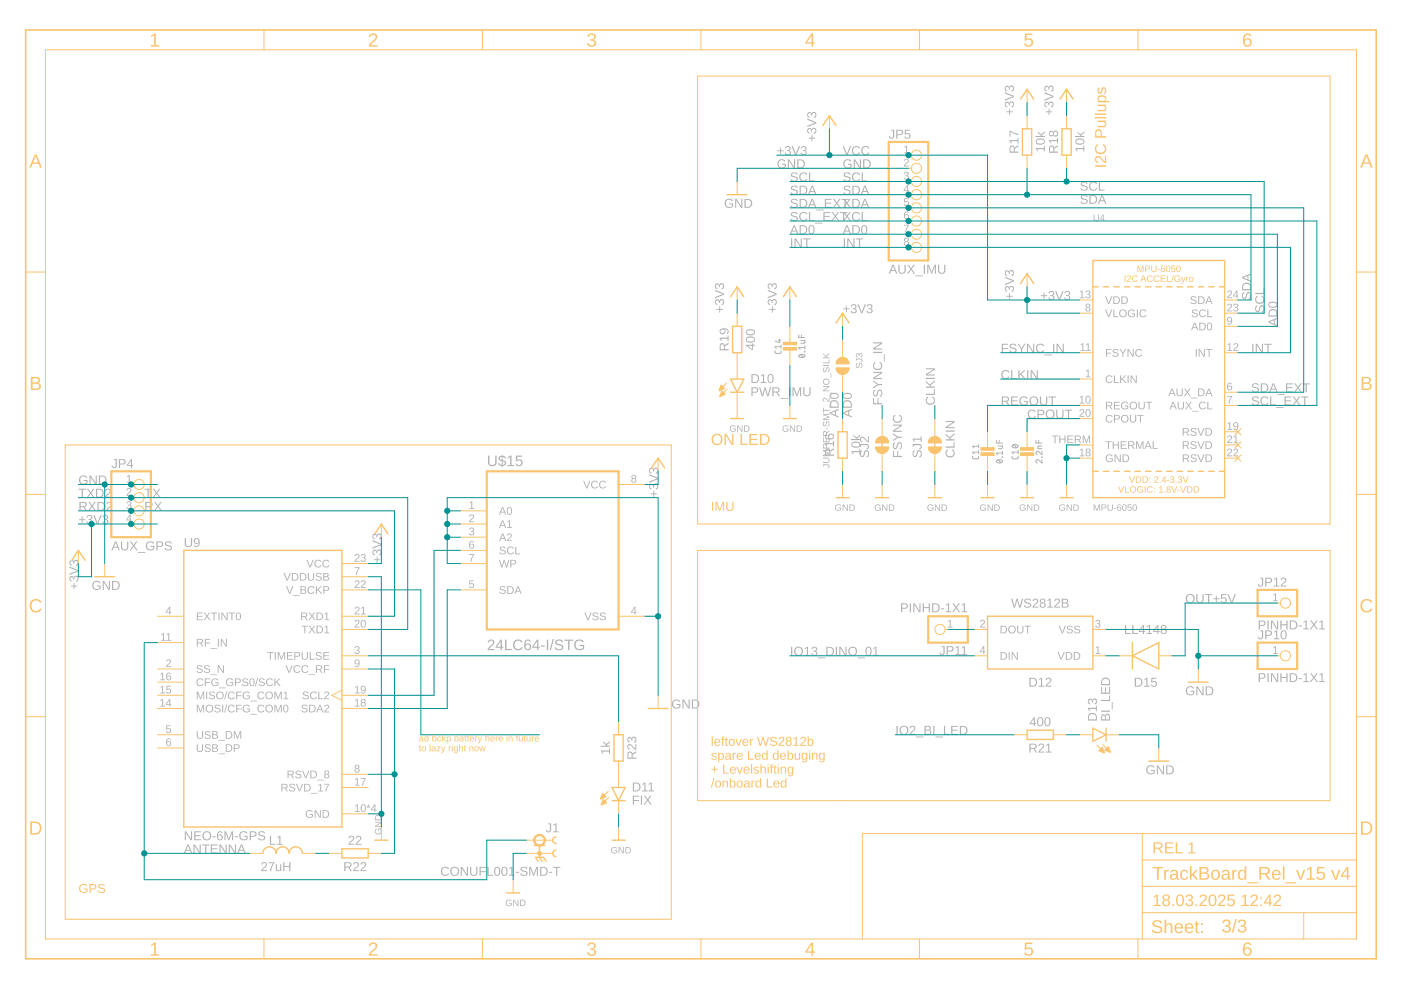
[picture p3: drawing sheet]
<svg xmlns="http://www.w3.org/2000/svg" width="297mm" height="210mm" viewBox="0 0 297 210" stroke-linecap="round" stroke-linejoin="round" font-family="sans-serif">
<g fill="#b2b2b2">
<path d="M24.4 114.8h.3l.7 1.9h-.2l-.3-.6h-.8l-.2 .6h-.3zM24.5 115l-.3 .9h.7zM25.6 114.8h.3v1.2a.53 .53 0 0 0 .5 .5 .53 .53 0 0 0 .6-.5v-1.2h.2v1.2a.78 .78 0 0 1-.8 .7 .78 .78 0 0 1-.8-.7zM27.5 114.8h.3l.5 .7 .6-.7h.2l-.6 .9 .7 1h-.3l-.6-.8-.5 .8h-.3l.7-1zM29.2 117.1h1.6v.1h-1.6zM31.2 115a.99 .99 0 0 1 1.5 .2l-.3 .1a.75 .75 0 0 0-1 0 .75 .75 0 0 0-.1 1 .75 .75 0 0 0 1.1 .1l.1-.4h-.6v-.3h.8v.7a1.04 1.04 0 0 1-1.5 .1 1.04 1.04 0 0 1 0-1.5zM33.2 114.8h.7a.58 .58 0 0 1 .7 .6 .58 .58 0 0 1-.6 .6h-.6v.7h-.2zM33.4 115v.7h.8a.38 .38 0 0 0 0-.7zM35.1 115a.89 .89 0 0 1 1.3 .2h-.2a.44 .44 0 0 0-.6-.3 .44 .44 0 0 0-.3 .6l.5 .1a.58 .58 0 0 1 .7 .6 .58 .58 0 0 1-.8 .5 .7 .7 0 0 1-.8-.5h.2a.51 .51 0 0 0 .6 .4 .51 .51 0 0 0 .4-.6l-.5-.2a.55 .55 0 0 1-.5-.2 .55 .55 0 0 1 0-.6z"/>
<path d="M15 124.2h.6v-.6h.2v.6h.6v.2h-.6v.5h-.2v-.5h-.6zM14.8 122.3l.6-.2 .2 .4a.53 .53 0 0 1 .8-.4 .53 .53 0 0 1 .2 .8l-.3 .4-.2 .1v-.3a.39 .39 0 0 0 .3-.5 .39 .39 0 0 0-.6-.2v.5h-.3a.37 .37 0 0 0-.1-.5 .37 .37 0 0 0-.5 .2 .37 .37 0 0 0 .3 .5v.2a.67 .67 0 0 1-.4-1zM14.7 120.1l1.9 .8v.2l-1.9 .8v-.2l1.7-.7-1.7-.6zM14.8 118.9l.6-.1 .2 .3a.53 .53 0 0 1 .8-.4 .53 .53 0 0 1 .2 .8l-.3 .5h-.2v-.3a.39 .39 0 0 0 .3-.5 .39 .39 0 0 0-.6-.1v.4h-.3a.37 .37 0 0 0-.1-.5 .37 .37 0 0 0-.5 .3 .37 .37 0 0 0 .3 .4v.3a.67 .67 0 0 1-.4-1.1z"/>
<path d="M171.5 29.2h.5v-.6h.2v.6h.6v.2h-.6v.6h-.2v-.6h-.5zM171.3 27.3l.5-.1 .3 .3a.53 .53 0 0 1 .7-.4 .53 .53 0 0 1 .3 .8l-.4 .4-.1 .1-.1-.3a.39 .39 0 0 0 .4-.5 .39 .39 0 0 0-.6-.2l-.1 .5h-.2a.37 .37 0 0 0-.2-.5 .37 .37 0 0 0-.5 .3 .37 .37 0 0 0 .3 .4v.2a.67 .67 0 0 1-.3-1zM171.2 25.1l1.9 .8v.3l-1.9 .7v-.2l1.6-.7-1.6-.6zM171.3 23.9l.5-.1 .3 .4a.53 .53 0 0 1 .7-.4 .53 .53 0 0 1 .3 .7l-.4 .5h-.1l-.1-.2a.39 .39 0 0 0 .4-.6 .39 .39 0 0 0-.6-.1l-.1 .5h-.2a.37 .37 0 0 0-.2-.6 .37 .37 0 0 0-.5 .3 .37 .37 0 0 0 .3 .4v.3a.67 .67 0 0 1-.3-1.1z"/>
<path d="M153.9 42.4a.99 .99 0 0 1 1.5 .2l-.3 .1a.75 .75 0 0 0-1-.1 .75 .75 0 0 0-.1 1.1 .75 .75 0 0 0 1.1 .1l.1-.5h-.6v-.2h.8v.7a1.04 1.04 0 0 1-1.4 .1 1.04 1.04 0 0 1-.1-1.5zM155.9 42.2h.3l1 1.6v-1.6h.2v1.9h-.3l-1-1.7v1.7h-.2zM157.9 42.2h.6a.95 .95 0 0 1 1 .9 .95 .95 0 0 1-.9 1h-.7zM158.1 42.4v1.5a.8 .8 0 0 0 1.1-.8 .8 .8 0 0 0-1.1-.7z"/>
<path d="M251.7 145.7a.99 .99 0 0 1 1.5 .2l-.3 .1a.75 .75 0 0 0-1 0 .75 .75 0 0 0-.1 1 .75 .75 0 0 0 1.1 .1l.1-.4h-.6v-.2h.8v.6a1.04 1.04 0 0 1-1.5 .1 1.04 1.04 0 0 1 0-1.5zM253.6 145.5h.3l1.1 1.6-.1-1.6h.3v1.9h-.3l-1-1.6v1.6h-.3zM255.6 145.5h.7a.95 .95 0 0 1 1 .9 .95 .95 0 0 1-1 1h-.7zM255.9 145.7v1.5a.8 .8 0 0 0 1.1-.7 .8 .8 0 0 0-1.1-.8z"/>
<path d="M19.8 123.4a.99 .99 0 0 1 1.5 .2l-.2 .1a.75 .75 0 0 0-1.1-.1 .75 .75 0 0 0-.1 1.1 .75 .75 0 0 0 1.1 .1l.1-.5h-.6v-.2h.8v.7a1.04 1.04 0 0 1-1.4 .1 1.04 1.04 0 0 1-.1-1.5zM21.8 123.2h.3l1 1.6v-1.6h.2v1.9h-.3l-1-1.6v1.6h-.2zM23.8 123.2h.6a.95 .95 0 0 1 1 .9 .95 .95 0 0 1-.9 1h-.7zM24 123.4v1.5a.8 .8 0 0 0 1.1-.8 .8 .8 0 0 0-1.1-.7z"/>
<path d="M166.1 90.4l.7-.2 .3 .3h-.1a.53 .53 0 0 0-.8 .1 .53 .53 0 0 0 .1 .7 .53 .53 0 0 0 .7 0v-.3h-.4v-.1h.6v.4a.74 .74 0 0 1-1.1 .1 .74 .74 0 0 1 0-1zM167.5 90.2h.2l.7 1.2v-1.2h.2v1.3h-.2l-.8-1.1v1.1h-.1zM168.9 90.2h.5a.68 .68 0 0 1 .7 .6 .68 .68 0 0 1-.7 .7h-.5zM169.1 90.3v1.1a.58 .58 0 0 0 .8-.5 .58 .58 0 0 0-.8-.6z"/>
</g>
<path d="M169.4 71v.6h1.2M169.4 75.3a.71 .71 0 0 1 1.2 .3 .7 .7 0 0 1-.7 .3 .7 .7 0 0 1-.5-.5zM169.7 75.2l.6 .5M169.8 72.2h.8l-.1 .5-.7 .1M169.9 71v.6M170.6 74.6h.1M170.6 73.3v.8M170.6 73.7h-1.2l.3 .4" fill="none" stroke="#b2b2b2" stroke-width=".21"/>
<g fill="#b2b2b2">
<path d="M231.9 107h.2l.4 1.1 .5-1.1h.2v1.3h-.2v-1.2l-.4 1.2h-.1l-.5-1.2v1.2h-.1zM233.5 107h.6a.42 .42 0 0 1 .5 .4 .42 .42 0 0 1-.5 .4h-.4v.5h-.2zM233.7 107.1v.5l.7-.1-.2-.4zM234.8 107h.2v.8a.38 .38 0 0 0 .4 .4 .38 .38 0 0 0 .4-.4v-.8h.1v.8a.56 .56 0 0 1-.5 .5 .56 .56 0 0 1-.6-.5zM236.2 107.7h.5v.2h-.5zM237 107.1l.3-.2 .4 .3-.5-.1-.2 .5a.46 .46 0 0 1 .7 .2 .46 .46 0 0 1-.4 .6 .46 .46 0 0 1-.4-.5zM237 107.9a.3 .3 0 0 0 .6 0 .3 .3 0 0 0-.6 0zM238 107.1a.55 .55 0 0 1 .8 0 .55 .55 0 0 1 0 .7 .49 .49 0 0 1-.5 .5 .49 .49 0 0 1-.4-.7zM238.3 107.1a.59 .59 0 0 0-.3 .6 .59 .59 0 0 0 .5 .5 .58 .58 0 0 0 .2-.7 .58 .58 0 0 0-.4-.4zM239.1 107h.8v.1h-.6l-.1 .4a.46 .46 0 0 1 .7 .2 .46 .46 0 0 1-.3 .7 .46 .46 0 0 1-.6-.4l.5 .2a.31 .31 0 0 0 .2-.5 .31 .31 0 0 0-.5 0h-.1zM240.2 107.1a.55 .55 0 0 1 .7 0 .55 .55 0 0 1 .1 .7 .49 .49 0 0 1-.6 .5 .49 .49 0 0 1-.3-.7zM240.4 107.1a.59 .59 0 0 0-.2 .6 .59 .59 0 0 0 .5 .5 .58 .58 0 0 0 .2-.7 .58 .58 0 0 0-.5-.4z"/>
<path d="M224.7 107.1l.7-.1 .4 .3h-.2a.53 .53 0 0 0-.7 0 .53 .53 0 0 0 0 .8 .53 .53 0 0 0 .8-.1v-.2h-.4v-.2h.5v.5a.74 .74 0 0 1-1 .1 .74 .74 0 0 1-.1-1.1zM226.1 107h.3l.7 1.1v-1.1h.1v1.3h-.2l-.7-1.1v1.1h-.2zM227.6 107h.4a.68 .68 0 0 1 .7 .6 .68 .68 0 0 1-.6 .7h-.5zM227.8 107.1v1.1a.58 .58 0 0 0 .8-.6 .58 .58 0 0 0-.8-.5z"/>
<path d="M200.7 95.4l.2-.1 .1 .2a.73 .73 0 0 0 0 1.2 .73 .73 0 0 0 1.1-.3l.1-.1a.65 .65 0 0 0-.4-.8l.1-.2a.97 .97 0 0 1 .3 1.3 .97 .97 0 0 1-1.4 .3 .97 .97 0 0 1-.1-1.5zM200.5 94.7h1.7v-1h.2v1.2h-1.9zM200.5 91.9l.8 .8 1.1-.9v.3l-.9 .8 .2 .2h.7v.3h-1.9v-.3h.9l-.9-.9zM200.5 91.3h1.9v.2h-1.9zM200.5 89.3h1.9v.3l-1.6 1h1.6v.2h-1.9v-.3l1.6-1h-1.6z"/>
<path d="M189.3 95.6h.2v1.1h.7v-1.1h.2v1.1h.8v.2h-1.9zM189.5 93.9l.2-.1 .1 .2a.44 .44 0 0 0-.4 .6 .44 .44 0 0 0 .6 .3l.1-.4a.58 .58 0 0 1 .6-.7 .58 .58 0 0 1 .5 .7 .7 .7 0 0 1-.4 .8l-.1-.2a.51 .51 0 0 0 .4-.6 .51 .51 0 0 0-.6-.4l-.1 .4a.6 .6 0 0 1-.7 .7 .6 .6 0 0 1-.4-.9zM189.3 91.8l1.1 .8h.8v.2h-.8l-1.1 .8v-.3l.9-.6-.9-.6zM189.3 90h1.9v.3l-1.6 1h1.6v.3h-1.9v-.3l1.6-1.1-1.6 .1zM189.5 88.1l.3-.2v.3a.73 .73 0 0 0 0 1.1 .73 .73 0 0 0 1.1-.2l.1-.2a.65 .65 0 0 0-.4-.8l.1-.2a.97 .97 0 0 1 .3 1.4 .97 .97 0 0 1-1.4 .2 .97 .97 0 0 1-.1-1.4z"/>
<path d="M185.6 107.1l.7-.1 .4 .3h-.2a.53 .53 0 0 0-.7 0 .53 .53 0 0 0 0 .8 .53 .53 0 0 0 .8-.1v-.2h-.4v-.2h.5v.5a.74 .74 0 0 1-1 .1 .74 .74 0 0 1-.1-1.1zM187 107h.3l.7 1.1v-1.1h.1v1.3h-.2l-.7-1.1v1.1h-.2zM188.5 107h.4a.68 .68 0 0 1 .7 .6 .68 .68 0 0 1-.6 .7h-.5zM188.6 107.1v1.1a.58 .58 0 0 0 .8-.6 .58 .58 0 0 0-.8-.5z"/>
<path d="M196.8 107.1l.7-.1 .4 .3h-.2a.53 .53 0 0 0-.8 0 .53 .53 0 0 0 .1 .8 .53 .53 0 0 0 .7-.1v-.2h-.4v-.2h.6v.5a.74 .74 0 0 1-1.1 .1 .74 .74 0 0 1 0-1.1zM198.2 107h.2l.8 1.1-.1-1.1h.2v1.3h-.2l-.7-1.1v1.1h-.2zM199.6 107h.5a.68 .68 0 0 1 .7 .6 .68 .68 0 0 1-.7 .7h-.5zM199.8 107.1v1.1a.58 .58 0 0 0 .8-.6 .58 .58 0 0 0-.8-.5z"/>
</g>
<g fill="none" stroke="#b2b2b2" stroke-width=".21">
<path d="M211.3 93.4v.5h1.2M211.3 97.6a.69 .69 0 0 1 1.2 .3 .71 .71 0 0 1-1.2-.2zM211.5 97.5l.8 .6M211.7 94.6h.8l-.1 .5h-.7M211.8 93.4v.5M212.5 97h.1M212.5 95.7v.7M212.5 96.1h-1.2l.2 .3M219.6 93.4v.5h1.3M220.2 93.4v.5M220.9 96.9h.1M220.9 97.5v.7l-.7-.6a.36 .36 0 0 0-.6 .1 .36 .36 0 0 0 .3 .5"/>
<path d="M220.9 95.7v.7l-.7-.6a.35 .35 0 0 0-.6 .1 .35 .35 0 0 0 .3 .5M220.9 94.6h-.7l-.1 .2v.3h.8"/>
</g>
<g fill="#b2b2b2">
<path d="M26.9 101l.6-.3v1.5h.4v.1h-1v-.1h.4v-1.3l-.4 .3z"/>
<path d="M27 103.6a.55 .55 0 0 1 .8 .2 .55 .55 0 0 1-.4 .8l-.4 .3h.9v.2h-1.1l.5-.7a.35 .35 0 0 0 .3-.5 .35 .35 0 0 0-.5-.1l-.3 .1z"/>
<path d="M27 106.4a.47 .47 0 0 1 .7 0 .47 .47 0 0 1-.2 .7 .43 .43 0 0 1 .4 .5 .43 .43 0 0 1-.5 .3l-.6-.2v-.2h.2a.33 .33 0 0 0 .4 .3 .33 .33 0 0 0 .2-.5l-.4-.1v-.2a.31 .31 0 0 0 .4-.1 .31 .31 0 0 0-.2-.5 .31 .31 0 0 0-.4 .3h-.2z"/>
<path d="M216.4 107.1l.7-.1 .3 .3h-.1a.53 .53 0 0 0-.8 0 .53 .53 0 0 0 0 .8 .53 .53 0 0 0 .8-.1v-.2h-.4v-.2h.6v.5a.74 .74 0 0 1-1.1 .1 .74 .74 0 0 1 0-1.1zM217.8 107h.2l.7 1.1v-1.1h.2v1.3h-.3l-.7-1.1v1.1h-.1zM219.2 107h.4a.68 .68 0 0 1 .8 .6 .68 .68 0 0 1-.7 .7h-.5zM219.4 107.1v1.1a.58 .58 0 0 0 .8-.6 .58 .58 0 0 0-.8-.5z"/>
<path d="M208 107.1l.7-.1 .4 .3h-.2a.53 .53 0 0 0-.8 0 .53 .53 0 0 0 .1 .8 .53 .53 0 0 0 .7-.1v-.2h-.4v-.2h.6v.5a.74 .74 0 0 1-1.1 .1 .74 .74 0 0 1 0-1.1zM209.4 107h.2l.7 1.1v-1.1h.2v1.3h-.2l-.8-1.1 .1 1.1h-.2zM210.8 107h.5a.68 .68 0 0 1 .7 .6 .68 .68 0 0 1-.7 .7h-.5zM211 107.1v1.1a.58 .58 0 0 0 .8-.6 .58 .58 0 0 0-.8-.5z"/>
<path d="M154.9 90.4l.7-.2 .4 .3h-.2a.53 .53 0 0 0-.8 .1 .53 .53 0 0 0 .1 .7 .53 .53 0 0 0 .7 0v-.3h-.4v-.1h.6v.4a.74 .74 0 0 1-1.1 .1 .74 .74 0 0 1 0-1zM156.3 90.2h.2l.8 1.2-.1-1.2h.2v1.3h-.2l-.7-1.1v1.1h-.2zM157.7 90.2h.5a.68 .68 0 0 1 .7 .6 .68 .68 0 0 1-.7 .7h-.5zM157.9 90.3v1.1a.58 .58 0 0 0 .8-.5 .58 .58 0 0 0-.8-.6z"/>
<path d="M174.5 98.5h1.1l.2 .2a.41 .41 0 0 1-.3 .6v-.2a.22 .22 0 0 0 .2-.3 .22 .22 0 0 0-.3-.2h-.8v.3h-.1zM174.5 97h.8a.56 .56 0 0 1 .6 .6 .56 .56 0 0 1-.5 .6h-.9v-.2h.8a.38 .38 0 0 0 .4-.4 .38 .38 0 0 0-.4-.4h-.8zM174.5 95.4h1.3v.2h-1.1l1.1 .4v.1l-1.1 .5h1.1v.1h-1.3v-.2l1.1-.4-1.1-.4zM174.6 94.2l.3-.2 .3 .2 .1 .7h.5v.2h-1.3zM174.8 94.3l-.2 .6h.6l-.1-.5zM174.5 92.8h.1v.8h.5v-.8h.1v.8h.5v-.9h.1v1.1h-1.3zM174.6 91.5l.4-.1 .3 .3 .5-.4v.2l-.5 .4v.4h.5v.2h-1.3zM174.7 91.6l-.1 .7h.5v-.7zM175.2 90.6h.2v.5h-.2zM174.6 89.4h.2v.1a.31 .31 0 0 0-.2 .4 .31 .31 0 0 0 .4 .2 .57 .57 0 0 1 .1-.5 .57 .57 0 0 1 .7-.1v.2a.61 .61 0 0 1-.3 .8v-.2a.36 .36 0 0 0 .3-.4 .36 .36 0 0 0-.5-.3l-.1 .6a.34 .34 0 0 1-.4 .2 .34 .34 0 0 1-.3-.3zM174.5 87.8h1.3v.1h-1.1l1.1 .5v.1l-1.1 .4h1.1v.2h-1.3v-.3l1.1-.4-1.1-.4zM174.5 86.4h.1v.5h1.2v.2h-1.2v.5h-.1zM176.1 85.3h.1v1.1h-.1zM174.6 84.4a.95 .95 0 0 1 1.1 .6v-.7h.1v.9l-.6-.5a.28 .28 0 0 0-.5-.2 .28 .28 0 0 0 .1 .5v.2l-.3-.3zM176.1 83.1h.1v1.1h-.1zM174.5 81.9h1.3v.2l-1.1 .7h1.1v.2h-1.3v-.3l1.2-.7h-1.2zM174.5 81a.7 .7 0 0 1 1.4 0 .7 .7 0 0 1-1.4 0zM174.6 81a.55 .55 0 0 0 1.1 0 .55 .55 0 0 0-1.1 0zM176.1 79h.1v1.2h-.1zM174.6 77.9h.2v.2a.31 .31 0 0 0-.2 .3 .31 .31 0 0 0 .4 .3 .57 .57 0 0 1 .1-.6 .57 .57 0 0 1 .7-.1v.2a.61 .61 0 0 1-.3 .8v-.2a.36 .36 0 0 0 .3-.4 .36 .36 0 0 0-.5-.3l-.1 .6a.34 .34 0 0 1-.4 .2 .34 .34 0 0 1-.3-.3zM174.5 77.4h1.3v.2h-1.3zM174.5 76.9h1.2v-.7h.1v.8h-1.3zM174.5 74.9l.6 .6 .7-.7v.2l-.6 .6 .1 .2h.5v.1h-1.3v-.1h.7l-.7-.7z"/>
<path d="M177.2 107.1l.7-.1 .4 .3h-.2a.53 .53 0 0 0-.7 0 .53 .53 0 0 0 0 .8 .53 .53 0 0 0 .8-.1v-.2h-.4v-.2h.6v.5a.74 .74 0 0 1-1.1 .1 .74 .74 0 0 1-.1-1.1zM178.7 107h.2l.7 1.1v-1.1h.2v1.3h-.3l-.7-1.1v1.1h-.1zM180.1 107h.4a.68 .68 0 0 1 .7 .6 .68 .68 0 0 1-.6 .7h-.5zM180.3 107.1v1.1a.58 .58 0 0 0 .8-.6 .58 .58 0 0 0-.8-.5z"/>
<path d="M163.1 65.5h.6v-.6h.2v.6h.5v.2h-.5v.6h-.2v-.6h-.6zM162.9 63.6l.5-.1 .3 .3a.53 .53 0 0 1 .7-.4 .53 .53 0 0 1 .3 .8l-.4 .5h-.1v-.3a.39 .39 0 0 0 .3-.5 .39 .39 0 0 0-.6-.1l-.1 .4h-.2a.37 .37 0 0 0-.2-.5 .37 .37 0 0 0-.5 .3 .37 .37 0 0 0 .4 .4l-.1 .3a.67 .67 0 0 1-.3-1.1zM162.8 61.4l1.9 .8v.3l-1.9 .8v-.3l1.6-.6-1.6-.7zM162.9 60.2l.5-.1 .3 .4a.53 .53 0 0 1 .7-.4 .53 .53 0 0 1 .3 .7l-.4 .5h-.1v-.2a.39 .39 0 0 0 .3-.5 .39 .39 0 0 0-.6-.2l-.1 .5h-.2a.37 .37 0 0 0-.2-.6 .37 .37 0 0 0-.5 .3 .37 .37 0 0 0 .4 .5l-.1 .2a.67 .67 0 0 1-.3-1.1z"/>
<path d="M151.9 65.5h.6v-.6h.2v.6h.6v.2h-.6v.6h-.2v-.6h-.6zM151.7 63.6l.5-.1 .3 .3a.53 .53 0 0 1 .7-.4 .53 .53 0 0 1 .3 .8l-.3 .5h-.2v-.3a.39 .39 0 0 0 .3-.5 .39 .39 0 0 0-.6-.1l-.1 .4h-.2a.37 .37 0 0 0-.1-.5 .37 .37 0 0 0-.5 .3 .37 .37 0 0 0 .3 .4v.3a.67 .67 0 0 1-.4-1.1zM151.6 61.4l1.9 .8v.3l-1.9 .8v-.3l1.7-.6-1.7-.7zM151.7 60.2l.5-.1 .3 .4a.53 .53 0 0 1 .7-.4 .53 .53 0 0 1 .3 .7l-.3 .5h-.2v-.2a.39 .39 0 0 0 .3-.5 .39 .39 0 0 0-.6-.2l-.1 .5h-.2a.37 .37 0 0 0-.1-.6 .37 .37 0 0 0-.5 .3 .37 .37 0 0 0 .3 .5v.2a.67 .67 0 0 1-.4-1.1z"/>
<path d="M213.4 23.6h.5v-.6h.2v.6h.6v.2h-.6v.6h-.2v-.6h-.5zM213.2 21.7l.5-.1 .3 .3a.53 .53 0 0 1 .7-.4 .53 .53 0 0 1 .3 .8l-.4 .5h-.1l-.1-.3a.39 .39 0 0 0 .4-.5 .39 .39 0 0 0-.6-.1l-.1 .4h-.2a.37 .37 0 0 0-.2-.5 .37 .37 0 0 0-.5 .3 .37 .37 0 0 0 .3 .4v.3a.67 .67 0 0 1-.3-1.1zM213.1 19.5l1.9 .8v.3l-1.9 .8v-.3l1.6-.6-1.6-.7zM213.2 18.3l.5-.1 .3 .4a.53 .53 0 0 1 .7-.4 .53 .53 0 0 1 .3 .7l-.4 .5h-.1l-.1-.2a.39 .39 0 0 0 .4-.5 .39 .39 0 0 0-.6-.2l-.1 .5h-.2a.37 .37 0 0 0-.2-.6 .37 .37 0 0 0-.5 .3 .37 .37 0 0 0 .3 .5v.2a.67 .67 0 0 1-.3-1.1z"/>
<path d="M221.8 23.6h.5v-.6h.2v.6h.6v.2h-.6v.6h-.2v-.6h-.5zM221.6 21.7l.5-.1 .3 .3a.53 .53 0 0 1 .7-.4 .53 .53 0 0 1 .3 .8l-.4 .5h-.1l-.1-.3a.39 .39 0 0 0 .4-.5 .39 .39 0 0 0-.6-.1l-.1 .4h-.2a.37 .37 0 0 0-.2-.5 .37 .37 0 0 0-.5 .3 .37 .37 0 0 0 .3 .4v.3a.67 .67 0 0 1-.3-1.1zM221.4 19.5l1.9 .8v.3l-1.9 .8v-.3l1.7-.6-1.7-.7zM221.6 18.3l.5-.1 .3 .4a.53 .53 0 0 1 .7-.4 .53 .53 0 0 1 .3 .7l-.4 .5h-.1l-.1-.2a.39 .39 0 0 0 .4-.5 .39 .39 0 0 0-.6-.2l-.1 .5h-.2a.37 .37 0 0 0-.2-.6 .37 .37 0 0 0-.5 .3 .37 .37 0 0 0 .3 .5v.2a.67 .67 0 0 1-.3-1.1z"/>
<path d="M213.4 62.7h.5v-.6h.2v.6h.6v.2h-.6v.6h-.2v-.6h-.5zM213.2 60.8l.5-.1 .3 .3a.53 .53 0 0 1 .7-.4 .53 .53 0 0 1 .3 .8l-.4 .5h-.1l-.1-.2a.39 .39 0 0 0 .4-.6 .39 .39 0 0 0-.6-.1l-.1 .4h-.2a.37 .37 0 0 0-.2-.5 .37 .37 0 0 0-.5 .3 .37 .37 0 0 0 .3 .4v.3a.67 .67 0 0 1-.3-1.1zM213.1 58.7l1.9 .7v.3l-1.9 .8v-.3l1.6-.6-1.6-.7zM213.2 57.4l.5-.1 .3 .4a.53 .53 0 0 1 .7-.4 .53 .53 0 0 1 .3 .8l-.4 .4h-.1l-.1-.2a.39 .39 0 0 0 .4-.5 .39 .39 0 0 0-.6-.2l-.1 .5h-.2a.37 .37 0 0 0-.2-.5 .37 .37 0 0 0-.5 .2 .37 .37 0 0 0 .3 .5v.2a.67 .67 0 0 1-.3-1.1z"/>
<path d="M179.3 64.8h.2v.6h.6v.2h-.6v.6h-.2v-.6h-.5v-.2h.5zM180.6 64.6a.54 .54 0 0 1 .8 0 .54 .54 0 0 1-.2 .8 .55 .55 0 0 1 .4 .8 .55 .55 0 0 1-.9 .2l-.3-.5h.2a.39 .39 0 0 0 .5 .3 .39 .39 0 0 0 .2-.6l-.5-.1v-.2a.37 .37 0 0 0 .5-.1 .37 .37 0 0 0-.2-.5 .37 .37 0 0 0-.5 .3h-.2zM181.8 64.5h.3l.6 1.7 .6-1.7h.3l-.8 1.9h-.2zM183.9 64.6a.54 .54 0 0 1 .9 0 .54 .54 0 0 1-.2 .8 .55 .55 0 0 1 .3 .8 .55 .55 0 0 1-.8 .2l-.4-.5h.3a.39 .39 0 0 0 .5 .3 .39 .39 0 0 0 .2-.6l-.5-.1v-.2a.37 .37 0 0 0 .5-.1 .37 .37 0 0 0-.3-.5 .37 .37 0 0 0-.4 .3h-.2z"/>
<path d="M158.2 73.1h1.2v-.3h.2v.3h.5v.2h-.5v.9h-.2l-1.2-.8zM158.4 73.3l1 .7v-.7zM158.2 71.6a1.13 1.13 0 0 1 1.9 .4 1.09 1.09 0 0 1-1.9 .2zM158.4 71.8a.52 .52 0 0 0 .2 .5 .52 .52 0 0 0 .5 .1h.3a.42 .42 0 0 0 .5-.4 .42 .42 0 0 0-.5-.4h-.7zM158.2 70.1a1.13 1.13 0 0 1 1.9 .4 1.09 1.09 0 0 1-1.9 .2zM158.4 70.3a.52 .52 0 0 0 .2 .5 .52 .52 0 0 0 .5 .1h.3a.42 .42 0 0 0 .5-.4 .42 .42 0 0 0-.5-.4h-.7z"/>
<path d="M180.5 95.6h1.7v-.4h.2v1.2h-.2v-.5h-1.5l.4 .4h-.3zM180.6 93.9a1.13 1.13 0 0 1 1.8 .4 1.09 1.09 0 0 1-1.9 .2zM180.7 94.1a.52 .52 0 0 0 .2 .5 .52 .52 0 0 0 .6 .1h.2a.42 .42 0 0 0 .5-.4 .42 .42 0 0 0-.5-.4h-.7zM181 92.2l.6 .5 .8-.6v.3l-.7 .5 .2 .2h.5v.2h-2v-.2h1.3l-.7-.7z"/>
<path d="M219.6 31.4h1.7v-.5h.2v1.2h-.2v-.5h-1.4l.3 .5h-.3zM219.7 29.6a1.13 1.13 0 0 1 1.8 .4 1.09 1.09 0 0 1-1.9 .2zM219.8 29.8a.52 .52 0 0 0 .2 .6 .52 .52 0 0 0 .6 0h.2a.42 .42 0 0 0 .5-.4 .42 .42 0 0 0-.5-.4l-.7 .1zM220.1 27.9l.6 .6 .8-.6v.3l-.6 .5 .1 .1h.5v.3h-2v-.3h1.3l-.7-.6z"/>
<path d="M228 31.4h1.7v-.5h.2v1.2h-.2v-.5h-1.5l.3 .5h-.2zM228.1 29.6a1.13 1.13 0 0 1 1.8 .4 1.09 1.09 0 0 1-1.9 .2zM228.2 29.8a.52 .52 0 0 0 .2 .6 .52 .52 0 0 0 .6 0h.2a.42 .42 0 0 0 .5-.4 .42 .42 0 0 0-.5-.4l-.7 .1zM228.4 27.9l.7 .6 .8-.6v.3l-.7 .5 .2 .1h.5v.3h-2v-.3h1.3l-.8-.6z"/>
<path d="M159.3 82.1h.8a.58 .58 0 0 1 .7 .6 .58 .58 0 0 1-.7 .6h-.5v.7h-.3zM159.6 82.3v.8l.7-.1a.38 .38 0 0 0 0-.6zM160.9 82.1h.3l.5 1.7 .4-1.7h.2l.5 1.7 .4-1.7h.3l-.5 1.9h-.4l-.4-1.6-.4 1.6h-.3zM163.7 82.1h.9a.55 .55 0 0 1 .7 .4 .55 .55 0 0 1-.5 .7l.6 .8h-.3l-.5-.8h-.6v.8h-.3zM164 82.3v.7h.6a.36 .36 0 0 0 .4-.3 .36 .36 0 0 0-.4-.4zM165.5 84.4h1.6v.2h-1.6zM167.3 82.1h.2v1.9h-.2zM168 82.1h.4l.6 1.6 .5-1.6h.4v1.9h-.3v-1.7l-.6 1.7h-.1l-.7-1.7 .1 1.7h-.3zM170.3 82.1h.3v1.2a.53 .53 0 0 0 .5 .5 .53 .53 0 0 0 .5-.5v-1.2h.3v1.2a.78 .78 0 0 1-.8 .7 .78 .78 0 0 1-.8-.7z"/>
<path d="M189.2 56.1h.3l.7 1.9h-.2l-.2-.5h-.9l-.2 .5h-.3zM189.3 56.3l-.3 1h.7zM190.5 56.1h.2v1.2a.53 .53 0 0 0 .6 .5 .53 .53 0 0 0 .5-.5v-1.2h.2v1.2a.78 .78 0 0 1-.7 .8 .78 .78 0 0 1-.8-.8zM192.4 56.1h.2l.6 .8 .5-.8h.3l-.7 .9 .7 1h-.3l-.5-.8-.6 .8h-.3l.7-1zM194 58.4h1.6v.2h-1.6zM195.9 56.1h.2v1.9h-.2zM196.6 56.1h.3l.6 1.6 .6-1.6h.3v1.9h-.2v-1.6l-.6 1.6h-.2l-.6-1.6v1.6h-.2zM198.9 56.1h.2v1.2a.53 .53 0 0 0 .6 .5 .53 .53 0 0 0 .5-.5v-1.2h.2v1.2a.78 .78 0 0 1-.7 .8 .78 .78 0 0 1-.8-.8z"/>
<path d="M39.2 176.3h.3l1 1.6v-1.6h.2v1.9h-.3l-1-1.7v1.7h-.2zM41.2 176.3h1.4v.2h-1.2v.6h1.1v.2h-1.1v.6h1.3v.3h-1.5zM42.8 177.2a1 1 0 0 1 2 0 1 1 0 0 1-2 0zM43.3 176.6a.77 .77 0 0 0 .2 1.3 .77 .77 0 0 0 1.1-.5 .77 .77 0 0 0-.7-1zM45 177.3h.7v.2h-.7zM46.3 176.3h.2a.55 .55 0 0 1 .7 .3l-.2 .1a.45 .45 0 0 0-.7-.2 .45 .45 0 0 0-.1 .7 .61 .61 0 0 1 .9 .1 .61 .61 0 0 1-.2 .9 .61 .61 0 0 1-.8-.4l-.1-.9zM46.2 177.5a.4 .4 0 0 0 .8 0 .4 .4 0 0 0-.8 0zM47.6 176.3h.3l.6 1.6 .6-1.6h.3v1.9h-.2v-1.7l-.6 1.7h-.2l-.6-1.7v1.7h-.2zM49.8 177.3h.7v.2h-.7zM51 176.5a.99 .99 0 0 1 1.5 .2h-.3a.75 .75 0 0 0-1 0 .75 .75 0 0 0-.1 1.1 .75 .75 0 0 0 1.1 0l.1-.4h-.6v-.2h.8v.7a1.04 1.04 0 0 1-1.5 .1 1.04 1.04 0 0 1 0-1.5zM52.9 176.3h.8a.58 .58 0 0 1 .7 .5 .58 .58 0 0 1-.6 .6h-.6v.8h-.3zM53.2 176.5v.7h.8a.38 .38 0 0 0 0-.7zM54.8 176.5a.89 .89 0 0 1 1.4 .2h-.2a.44 .44 0 0 0-.6-.3 .44 .44 0 0 0-.3 .5l.4 .2a.58 .58 0 0 1 .8 .6 .58 .58 0 0 1-.8 .5 .7 .7 0 0 1-.8-.5l.2-.1a.51 .51 0 0 0 .6 .4 .51 .51 0 0 0 .4-.6l-.5-.1a.55 .55 0 0 1-.5-.2 .55 .55 0 0 1-.1-.6z"/>
<path d="M142.7 148.5a.99 .99 0 0 1 1.5 .2l-.2 .1a.75 .75 0 0 0-1.1 0 .75 .75 0 0 0 0 1 .75 .75 0 0 0 1 .1l.1-.4h-.5v-.2h.8v.6a1.04 1.04 0 0 1-1.5 .1 1.04 1.04 0 0 1-.1-1.5zM144.7 148.3h.3l1 1.6v-1.6h.2v1.9h-.3l-1-1.6v1.6h-.2zM146.7 148.3h.6a.95 .95 0 0 1 1 .9 .95 .95 0 0 1-.9 1h-.7zM146.9 148.5v1.5a.8 .8 0 0 0 1.2-.7 .8 .8 0 0 0-1.2-.8z"/>
<path d="M129.8 179.7l.7-.1 .3 .3h-.1a.53 .53 0 0 0-.8 .1 .53 .53 0 0 0 0 .7 .53 .53 0 0 0 .8 0v-.3h-.4v-.1h.6v.4a.74 .74 0 0 1-1.1 .1 .74 .74 0 0 1 0-1.1zM131.2 179.6h.2l.7 1.1v-1.1h.2v1.3h-.3l-.7-1.1v1.1h-.1zM132.6 179.6h.4a.68 .68 0 0 1 .8 .6 .68 .68 0 0 1-.7 .7h-.5zM132.8 179.7v1.1a.58 .58 0 0 0 .8-.5 .58 .58 0 0 0-.8-.6z"/>
<path d="M134.2 168.7h1.3v.2h-1.1v.7h1.1v.2h-1.1v.8h-.2zM135.9 168.7h.2v1.9h-.2zM136.5 168.7h.3l.5 .8 .5-.8h.3l-.6 .9 .7 1h-.3l-.6-.8-.6 .8h-.2l.7-1z"/>
<path d="M79.7 175.8l.1-.1 .1 .1a.53 .53 0 0 0 0 .8 .53 .53 0 0 0 .7 0 .53 .53 0 0 0 0-.8h-.3v.4h-.1v-.6h.5a.71 .71 0 0 1 .1 1 .71 .71 0 0 1-1 .2 .71 .71 0 0 1-.1-1zM79.5 174.2h1.4v.3l-1.2 .7h1.2v.1h-1.4v-.2l1.2-.7h-1.2zM79.7 172.9a.7 .7 0 0 1 .7-.1 .7 .7 0 0 1 .5 .6v.5h-1.4zM79.8 173.1l-.1 .6h1a.58 .58 0 0 0-.2-.7 .58 .58 0 0 0-.7 .1z"/>
<path d="M79.3 118.6h.6v-.6h.1v.6h.6v.2h-.6v.5h-.1v-.5h-.6zM79.1 116.7l.5-.2 .3 .4a.53 .53 0 0 1 .7-.4 .53 .53 0 0 1 .3 .8l-.4 .4-.1 .1v-.3a.39 .39 0 0 0 .3-.5 .39 .39 0 0 0-.6-.2l-.1 .5h-.2a.37 .37 0 0 0-.2-.5 .37 .37 0 0 0-.5 .2 .37 .37 0 0 0 .4 .5l-.1 .2a.67 .67 0 0 1-.3-1zM79 114.5l1.9 .8v.3l-1.9 .7v-.2l1.6-.7-1.6-.6zM79.1 113.3l.5-.1 .3 .3a.53 .53 0 0 1 .7-.4 .53 .53 0 0 1 .3 .8l-.4 .5h-.1v-.2a.39 .39 0 0 0 .3-.6 .39 .39 0 0 0-.6-.1l-.1 .5h-.2a.37 .37 0 0 0-.2-.6 .37 .37 0 0 0-.5 .3 .37 .37 0 0 0 .4 .4l-.1 .3a.67 .67 0 0 1-.3-1.1z"/>
<path d="M74.1 177.3a.61 .61 0 0 1 .9 .2 .61 .61 0 0 1-.3 .8l-.6 .6h1v.2h-1.2v-.3l.6-.5a.41 .41 0 0 0 .3-.6 .41 .41 0 0 0-.6-.1l-.1 .1h-.2zM75.6 177.3a.61 .61 0 0 1 1 .2 .61 .61 0 0 1-.4 .8l-.5 .6h1v.2h-1.3l.1-.3 .5-.5a.41 .41 0 0 0 .4-.6 .41 .41 0 0 0-.7-.1v.1h-.3z"/>
<path d="M93.7 184a.95 .95 0 0 1 1.5 .2l-.2 .1a.73 .73 0 0 0-1.2 0 .73 .73 0 0 0 .3 1.1l.1 .1a.65 .65 0 0 0 .8-.4l.2 .1a.97 .97 0 0 1-1.4 .3 .97 .97 0 0 1-.1-1.5zM95.4 184.7a.98 .98 0 0 1 1.9 0 .98 .98 0 0 1-1.9 0zM95.9 184.2a.77 .77 0 0 0 .1 1.2 .77 .77 0 0 0 1.1-.5 .77 .77 0 0 0-.7-.9zM97.7 183.8h.3l1 1.6v-1.6h.2v1.9h-.3l-1-1.6v1.6h-.2zM99.7 183.8h.2v1.2a.53 .53 0 0 0 .5 .5 .53 .53 0 0 0 .6-.5v-1.2h.2v1.2a.78 .78 0 0 1-.7 .7 .78 .78 0 0 1-.8-.7zM101.7 183.8h1.3v.2h-1.1v.7h1.1v.2h-1.1v.8h-.2zM103.3 183.8h.3v1.7h1v.2h-1.3zM105 183.9a.71 .71 0 0 1 .9 0 .71 .71 0 0 1 .2 .8 .71 .71 0 0 1-.7 1 .71 .71 0 0 1-.6-1zM105.2 184a1.07 1.07 0 0 0 .2 1.5 .94 .94 0 0 0 0-1.5zM106.6 183.9a.71 .71 0 0 1 .8 0 .71 .71 0 0 1 .2 .8 .71 .71 0 0 1-.7 1 .71 .71 0 0 1-.6-1zM106.8 184a1.07 1.07 0 0 0 .1 1.5 .94 .94 0 0 0 0-1.5zM108 184.1l.6-.3v1.7h.5v.2h-1.2v-.2h.5v-1.5l-.4 .3zM109.4 184.8h.6v.3h-.6zM110.4 184a.89 .89 0 0 1 1.4 .2h-.2a.44 .44 0 0 0-.6-.3 .44 .44 0 0 0-.3 .6l.4 .1a.58 .58 0 0 1 .8 .6 .58 .58 0 0 1-.8 .5 .7 .7 0 0 1-.8-.5h.2a.51 .51 0 0 0 .6 .4 .51 .51 0 0 0 .4-.6l-.5-.2a.55 .55 0 0 1-.5-.2 .55 .55 0 0 1-.1-.6zM112.2 183.8h.4l.5 1.6 .6-1.6h.4v1.9h-.3v-1.7l-.6 1.7h-.2l-.6-1.7v1.7h-.2zM114.5 183.8h.6a.95 .95 0 0 1 1 .9 .95 .95 0 0 1-.9 1h-.7zM114.8 184v1.5a.8 .8 0 0 0 1.1-.8 .8 .8 0 0 0-1.1-.7zM116.4 184.8h.7v.3h-.7zM117.2 183.8h1.6v.2h-.7v1.7h-.2v-1.7h-.7z"/>
<path d="M107.4 190.9l.7-.1 .4 .3h-.2a.53 .53 0 0 0-.8 0 .53 .53 0 0 0 .1 .8 .53 .53 0 0 0 .7-.1v-.2h-.4v-.2h.6v.5a.74 .74 0 0 1-1 .1 .74 .74 0 0 1-.1-1.1zM108.8 190.8h.2l.8 1.1v-1.1h.1v1.3h-.2l-.7-1.1v1.1h-.2zM110.2 190.8h.5a.68 .68 0 0 1 .7 .6 .68 .68 0 0 1-.7 .7h-.5zM110.4 190.9v1.1a.58 .58 0 0 0 .8-.6 .58 .58 0 0 0-.8-.5z"/>
<path d="M127.4 159.1h1.7v-.4h.2v1.1h-.2v-.4h-1.4l.3 .4h-.3zM127.9 157.2l.6 .6 .8-.7v.3l-.6 .5 .1 .2h.5v.2h-2v-.2h1.3l-.7-.6z"/>
<path d="M55.6 182.9a.61 .61 0 0 1 .9 .1 .61 .61 0 0 1-.3 .9l-.6 .6h1v.2h-1.2l.1-.3 .5-.5a.41 .41 0 0 0 .3-.6 .41 .41 0 0 0-.6-.1l-.1 .1h-.2zM56.9 182.8h1.3l-.6 1.2-.1 .7h-.2v-.5l.6-1.2h-1zM58.5 183.3h.2v.9a.35 .35 0 0 0 .4 .4 .35 .35 0 0 0 .3-.5v-.8h.2v1.4h-.2v-.2a.49 .49 0 0 1-.6 .2 .49 .49 0 0 1-.3-.5zM60.1 182.8h.2v.8h1v-.8h.3v1.9h-.3v-.9h-1v.9h-.2z"/>
<path d="M266.9 142.7h.8a.58 .58 0 0 1 .6 .6 .58 .58 0 0 1-.6 .6h-.6v.7h-.2zM267.1 142.9v.8l.8-.1a.38 .38 0 0 0 0-.6zM268.7 142.7h.3v1.9h-.3zM269.5 142.7h.3l1 1.7v-1.7h.2v1.9h-.3l-1-1.6v1.6h-.2zM271.5 142.7h.2v.8h1v-.8h.3v1.9h-.3v-.9h-1v.9h-.2zM273.4 142.7h.7a.95 .95 0 0 1 1 .9 .95 .95 0 0 1-1 1h-.7zM273.7 142.9v1.5a.8 .8 0 0 0 1.1-.7 .8 .8 0 0 0-1.1-.8zM275.3 143.8h.7v.2h-.7zM276.4 143l.7-.3v1.7h.4v.2h-1.2v-.2h.5v-1.4l-.4 .3zM277.8 142.7h.2l.6 .8 .5-.8h.3l-.7 .9 .7 1h-.3l-.5-.8-.6 .8h-.3l.7-1zM279.7 143l.7-.3v1.7h.5v.2h-1.2v-.2h.5v-1.4l-.5 .3z"/>
<path d="M191 127.9h.8a.58 .58 0 0 1 .7 .6 .58 .58 0 0 1-.7 .6h-.5v.7h-.3zM191.3 128.1v.8l.8-.1a.38 .38 0 0 0-.1-.6zM192.9 127.9h.3v1.9h-.3zM193.6 127.9h.3l1.1 1.6-.1-1.6h.3v1.9h-.3l-1.1-1.6 .1 1.6h-.3zM195.6 127.9h.3v.8h1v-.8h.3v1.9h-.3v-.9h-1v.9h-.3zM197.6 127.9h.6a.95 .95 0 0 1 1 .9 .95 .95 0 0 1-.9 1h-.7zM197.9 128.1v1.5a.8 .8 0 0 0 1.1-.7 .8 .8 0 0 0-1.1-.8zM199.5 129h.7v.2h-.7zM200.6 128.2l.6-.3v1.7h.5v.2h-1.2v-.2h.5v-1.5l-.4 .4zM201.9 127.9h.3l.5 .8 .6-.8h.2l-.6 .9 .7 1h-.3l-.6-.8-.5 .8h-.3l.7-1zM203.9 128.2l.7-.3v1.7h.4v.2h-1.1v-.2h.4v-1.5l-.4 .4z"/>
<path d="M266.9 131.6h.8a.58 .58 0 0 1 .6 .5 .58 .58 0 0 1-.6 .6h-.6v.7h-.2zM267.1 131.8v.7h.8a.38 .38 0 0 0 0-.7zM268.7 131.6h.3v1.8h-.3zM269.5 131.6h.3l1 1.6v-1.6h.2v1.8h-.3l-1-1.6v1.6h-.2zM271.5 131.6h.2v.8h1v-.8h.3v1.8h-.3v-.8h-1v.8h-.2zM273.4 131.6h.7a.95 .95 0 0 1 1 .9 .95 .95 0 0 1-1 .9h-.7zM273.7 131.8v1.4a.8 .8 0 0 0 1.1-.7 .8 .8 0 0 0-1.1-.7zM275.3 132.6h.7v.2h-.7zM276.4 131.9l.7-.3v1.6h.4v.2h-1.2v-.2h.5v-1.4l-.4 .3zM277.8 131.6h.2l.6 .7 .5-.7h.3l-.7 .9 .7 .9h-.3l-.5-.8-.6 .8h-.3l.7-.9zM279.7 131.9l.7-.3v1.6h.5v.2h-1.2v-.2h.5v-1.4l-.5 .3z"/>
<path d="M103.6 135.7a.72 .72 0 0 1 1.1 .2 .72 .72 0 0 1-.4 1l-.6 .7h1.2v.2h-1.5l.1-.3 .4-.5a.66 .66 0 0 0 .4-1.2l-.5 .1-.1 .3h-.3zM106.1 135.6h.3v1.5h.3v.2h-.3v.5h-.3v-.5h-1v-.2zM106.1 135.9l-.7 1.2h.7zM107.1 135.6h.3v2h1.1v.2h-1.4zM109.1 135.9a1.11 1.11 0 0 1 1.7 .2l-.3 .1a.83 .83 0 0 0-1.2-.2 .83 .83 0 0 0-.1 1.2l.5 .4a.77 .77 0 0 0 .9-.4l.2 .1a1.14 1.14 0 0 1-1.7 .3 1.14 1.14 0 0 1 0-1.7zM111.5 135.7a.7 .7 0 0 1 1.1 .3l-.3 .1a.47 .47 0 0 0-.6-.2 .47 .47 0 0 0-.3 .5v.3a.72 .72 0 0 1 1.1 .1 .72 .72 0 0 1-.3 1.1 .72 .72 0 0 1-1-.5l-.1-1zM111.4 137.1a.48 .48 0 0 0 .9 0 .48 .48 0 0 0-.9 0zM113.9 135.6h.3v1.5h.3v.2h-.3v.5h-.3v-.5h-1.1v-.2zM113.9 135.9l-.8 1.2h.8zM114.7 136.9h.8v.2h-.8zM115.9 135.6h.3v2.2h-.3zM117.2 135.5h.2l-.6 2.4h-.3zM117.8 135.9a1.02 1.02 0 0 1 1.6 .2l-.3 .1a.54 .54 0 0 0-.6-.4 .54 .54 0 0 0-.5 .5l.6 .3a.69 .69 0 0 1 .8 .7 .69 .69 0 0 1-.9 .6 .82 .82 0 0 1-.9-.6h.3a.67 .67 0 0 0 .6 .3 .67 .67 0 0 0 .6-.4l-.5-.3a.72 .72 0 0 1-.7-.3 .72 .72 0 0 1-.1-.7zM119.7 135.6h1.8v.3h-.8v1.9h-.3v-1.9h-.7zM122 135.9a1.16 1.16 0 0 1 1.8 .2l-.3 .1a.85 .85 0 0 0-1.2-.2 .85 .85 0 0 0-.2 1.2 .95 .95 0 0 0 1.5 .2v-.4h-.7v-.3h1v.8a1.22 1.22 0 0 1-1.8 .1 1.22 1.22 0 0 1-.1-1.7z"/>
<path d="M137.9 104.6h.6v-.6h.2v.6h.6v.2h-.6v.6h-.2v-.6h-.6zM137.7 102.7l.6-.1 .3 .3a.53 .53 0 0 1 .7-.4 .53 .53 0 0 1 .2 .8l-.3 .5h-.2v-.2a.39 .39 0 0 0 .4-.6 .39 .39 0 0 0-.6-.1l-.1 .4h-.2a.37 .37 0 0 0-.2-.5 .37 .37 0 0 0-.5 .3 .37 .37 0 0 0 .3 .4v.3a.67 .67 0 0 1-.4-1.1zM137.6 100.6l1.9 .7v.3l-1.9 .8v-.3l1.7-.6-1.7-.7zM137.7 99.3l.6-.1 .3 .4a.53 .53 0 0 1 .7-.4 .53 .53 0 0 1 .2 .8l-.3 .4h-.2v-.2a.39 .39 0 0 0 .4-.5 .39 .39 0 0 0-.6-.2l-.1 .5h-.2a.37 .37 0 0 0-.2-.5 .37 .37 0 0 0-.5 .2 .37 .37 0 0 0 .3 .5v.2a.67 .67 0 0 1-.4-1.1z"/>
<path d="M214.4 126.9h.2l.5 1.7 .4-1.7h.3l.4 1.7 .5-1.7h.2l-.5 1.9h-.3l-.5-1.6-.4 1.6h-.3zM217.2 127.1a.89 .89 0 0 1 1.4 .3h-.2a.44 .44 0 0 0-.6-.3 .44 .44 0 0 0-.3 .5l.4 .1a.58 .58 0 0 1 .7 .6 .58 .58 0 0 1-.7 .6 .7 .7 0 0 1-.8-.5l.2-.1a.51 .51 0 0 0 .6 .4 .51 .51 0 0 0 .4-.6l-.5-.1a.55 .55 0 0 1-.5-.3 .55 .55 0 0 1-.1-.6zM219.1 127a.61 .61 0 0 1 1 .2 .61 .61 0 0 1-.4 .9l-.5 .5h1v.2h-1.3l.1-.3 .5-.5a.41 .41 0 0 0 .4-.6 .41 .41 0 0 0-.7-.1v.1h-.3zM220.6 127a.54 .54 0 0 1 .9 0 .54 .54 0 0 1-.2 .8 .54 .54 0 0 1 .2 .9 .54 .54 0 0 1-.8 0 .54 .54 0 0 1 .1-.9l-.3-.2zM220.7 127.4a.35 .35 0 0 0 .7 0 .35 .35 0 0 0-.7 0zM220.7 128.3a.4 .4 0 0 0 .8 0 .4 .4 0 0 0-.8 0zM222.1 127.3l.7-.4v1.7h.4v.2h-1.2v-.2h.5v-1.4l-.4 .3zM223.7 127a.61 .61 0 0 1 1 .2 .61 .61 0 0 1-.4 .9l-.5 .5h1v.2h-1.3l.1-.3 .5-.5a.41 .41 0 0 0 .4-.6 .41 .41 0 0 0-.7-.1v.1h-.3zM225.1 126.9a1.23 1.23 0 0 1 1.3 .3l.1 .4-.4 .2a.52 .52 0 0 1 .5 .7 .52 .52 0 0 1-.7 .3h-.8zM225.4 127.1v.6h.6l.2-.1-.1-.4zM225.4 127.9v.7h.7l.2-.2-.2-.4z"/>
<path d="M238.5 132.5h.3v1.7h.9v.2h-1.2zM240.1 132.5h.2v1.7h1v.2h-1.2zM242.3 132.5h.2v1.3h.3v.2h-.3v.4h-.2v-.4h-.9zM242.3 132.8l-.7 1h.7zM243.2 132.8l.6-.3v1.7h.5v.2h-1.2v-.2h.5v-1.4l-.4 .3zM245.4 132.5h.2v1.3h.3v.2h-.3v.4h-.2v-.4h-.9zM245.4 132.8l-.7 1h.7zM246.3 132.6a.54 .54 0 0 1 .8 0 .54 .54 0 0 1-.1 .8 .54 .54 0 0 1 .1 .9 .54 .54 0 0 1-.8 0 .54 .54 0 0 1 .2-.9l-.4-.3zM246.4 133a.35 .35 0 0 0 .7 0 .35 .35 0 0 0-.7 0zM246.3 133.9a.4 .4 0 0 0 .8 0 .4 .4 0 0 0-.8 0z"/>
<path d="M243.3 162.5a.99 .99 0 0 1 1.5 .2l-.3 .1a.75 .75 0 0 0-1-.1 .75 .75 0 0 0-.1 1.1 .75 .75 0 0 0 1.1 .1l.1-.5h-.6v-.2h.8v.7a1.04 1.04 0 0 1-1.5 .1 1.04 1.04 0 0 1 0-1.5zM245.3 162.3h.3l1 1.6v-1.6h.2v1.9h-.3l-1-1.6v1.6h-.2zM247.2 162.3h.7a.95 .95 0 0 1 1 .9 .95 .95 0 0 1-.9 1h-.8zM247.5 162.5v1.5a.8 .8 0 0 0 1.1-.8 .8 .8 0 0 0-1.1-.7z"/>
<path d="M219.2 152.1h.2v1.3h.3v.1h-.3v.5h-.2v-.5h-.9zM219.2 152.4l-.7 1h.7zM220.2 152.2a.71 .71 0 0 1 .8 0 .71 .71 0 0 1 .2 .8 .71 .71 0 0 1-.7 1 .71 .71 0 0 1-.6-1zM220.3 152.3a1.07 1.07 0 0 0 .2 1.5 .94 .94 0 0 0 0-1.5zM221.7 152.2a.71 .71 0 0 1 .8 0 .71 .71 0 0 1 .2 .8 .71 .71 0 0 1-.6 1 .71 .71 0 0 1-.7-1zM221.9 152.3a1.07 1.07 0 0 0 .2 1.5 .94 .94 0 0 0 0-1.5z"/>
<path d="M233.6 151.6l.5-.2 .3 .4a.52 .52 0 0 1 .6-.5 .52 .52 0 0 1 .4 .7v.8h-1.9zM233.7 151.8v.7h.6l-.1-.7zM234.6 151.6l-.1 .9h.6v-.8zM233.5 150.7h1.9v.2h-1.9zM235.7 148.8h.2v1.6h-.2zM233.5 148.4h1.6v-1h.3v1.2h-1.9zM233.5 145.7h.2v1.2h.6v-1.1h.2v1.1h.6v-1.3h.3v1.5h-1.9zM233.7 143.9a.96 .96 0 0 1 1-.2 .96 .96 0 0 1 .7 .9v.7h-1.9v-.9zM233.8 144.1l-.1 .9h1.4a.82 .82 0 0 0-.2-1 .82 .82 0 0 0-1.1 .1z"/>
<path d="M30.8 106.4h.9a.55 .55 0 0 1 .7 .4 .55 .55 0 0 1-.5 .7l.5 .8h-.3l-.4-.8h-.6v.8h-.3zM31.1 106.6v.7h.6a.36 .36 0 0 0 .4-.3 .36 .36 0 0 0-.4-.4zM32.7 106.4h.3l.5 .8 .5-.8h.3l-.7 .9 .7 1h-.2l-.6-.8-.6 .8h-.3l.8-1z"/>
<path d="M30.6 103.6h1.6v.2h-.7v1.7h-.2v-1.7h-.7zM32.4 103.6h.3l.5 .8 .5-.8h.3l-.7 .9 .7 1h-.2l-.6-.8-.6 .8h-.3l.7-1z"/>
<path d="M179.4 47.8h.3l.8 1.8h-.3l-.2-.5h-.9l-.2 .5h-.3zM179.6 47.9l-.4 1h.7zM180.7 47.8h.6a.95 .95 0 0 1 1 .9 .95 .95 0 0 1-.9 .9h-.7zM181 48v1.4a.8 .8 0 0 0 1.1-.7 .8 .8 0 0 0-1.1-.7zM182.9 47.8a.71 .71 0 0 1 .8 .1 .71 .71 0 0 1 .2 .8 .71 .71 0 0 1-.7 1 .71 .71 0 0 1-.6-1zM183 48a1.07 1.07 0 0 0 .2 1.5 .94 .94 0 0 0 0-1.6z"/>
<path d="M178.8 45h.2l.6 .7 .5-.7h.3l-.7 .9 .7 1h-.3l-.5-.9-.6 .9h-.3l.7-1zM180.9 45.2a.95 .95 0 0 1 1.4 .2l-.2 .1a.73 .73 0 0 0-1.2-.1 .73 .73 0 0 0 .3 1.2h.2a.65 .65 0 0 0 .8-.3l.2 .1a.97 .97 0 0 1-1.5 .3 .97 .97 0 0 1 0-1.5zM182.7 45h.2v1.6h1v.3h-1.2z"/>
<path d="M178.8 42.2h.2l.6 .7 .5-.7h.3l-.7 .9 .7 1h-.3l-.5-.9-.6 .9h-.3l.7-1zM180.7 42.2h.6a.95 .95 0 0 1 1 .9 .95 .95 0 0 1-.9 1h-.7zM181 42.4v1.5a.8 .8 0 0 0 1.1-.8 .8 .8 0 0 0-1.1-.7zM183.2 42.2h.3l.8 1.9h-.3l-.2-.6h-.8l-.3 .6h-.2zM183.4 42.4l-.4 .9h.7z"/>
<path d="M178.9 39.6a.89 .89 0 0 1 1.4 .2h-.2a.44 .44 0 0 0-.6-.3 .44 .44 0 0 0-.3 .5l.4 .2a.58 .58 0 0 1 .7 .6 .58 .58 0 0 1-.7 .5 .7 .7 0 0 1-.8-.5h.2a.51 .51 0 0 0 .6 .4 .51 .51 0 0 0 .4-.6l-.5-.2a.55 .55 0 0 1-.5-.2 .55 .55 0 0 1-.1-.6zM180.7 39.4h.6a.95 .95 0 0 1 1 .9 .95 .95 0 0 1-.9 1h-.7zM181 39.6v1.5a.8 .8 0 0 0 1.1-.8 .8 .8 0 0 0-1.1-.7zM183.2 39.4h.3l.8 1.9h-.3l-.2-.6h-.8l-.3 .6h-.2zM183.4 39.6l-.4 .9h.7z"/>
<path d="M178.9 36.8a.89 .89 0 0 1 1.4 .2h-.2a.44 .44 0 0 0-.6-.3 .44 .44 0 0 0-.3 .5l.4 .2a.58 .58 0 0 1 .7 .6 .58 .58 0 0 1-.7 .5 .7 .7 0 0 1-.8-.5h.2a.51 .51 0 0 0 .6 .4 .51 .51 0 0 0 .4-.6l-.5-.2a.55 .55 0 0 1-.5-.2 .55 .55 0 0 1-.1-.6zM180.9 36.8a.95 .95 0 0 1 1.4 .2l-.2 .1a.73 .73 0 0 0-1.2 0 .73 .73 0 0 0 .3 1.1l.2 .1a.65 .65 0 0 0 .8-.4l.2 .1a.97 .97 0 0 1-1.5 .3 .97 .97 0 0 1 0-1.5zM182.7 36.6h.2v1.7h1v.2h-1.2z"/>
<path d="M179 34a.99 .99 0 0 1 1.5 .2l-.2 .1a.75 .75 0 0 0-1.1-.1 .75 .75 0 0 0 0 1.1 .75 .75 0 0 0 1 .1l.1-.5h-.5v-.2h.8v.7a1.04 1.04 0 0 1-1.5 .1 1.04 1.04 0 0 1-.1-1.5zM181 33.8h.3l1 1.6v-1.6h.2v1.9h-.3l-1-1.6v1.6h-.2zM183 33.8h.6a.95 .95 0 0 1 1 .9 .95 .95 0 0 1-.9 1h-.7zM183.3 34v1.5a.8 .8 0 0 0 1.1-.8 .8 .8 0 0 0-1.1-.7z"/>
<path d="M178.7 31h.2l.7 1.7 .6-1.7h.3l-.8 1.9h-.3zM180.9 31.2a.95 .95 0 0 1 1.4 .2l-.2 .1a.73 .73 0 0 0-1.2 0 .73 .73 0 0 0 .3 1.1l.2 .1a.65 .65 0 0 0 .8-.4l.2 .1a.97 .97 0 0 1-1.5 .3 .97 .97 0 0 1 0-1.5zM182.8 31.2a.95 .95 0 0 1 1.5 .2l-.2 .1a.73 .73 0 0 0-1.2 0 .73 .73 0 0 0 .3 1.1l.1 .1a.65 .65 0 0 0 .8-.4l.2 .1a.97 .97 0 0 1-1.4 .3 .97 .97 0 0 1-.1-1.5z"/>
<path d="M178.9 50.5h.3v1.9h-.3zM179.6 50.5h.3l1.1 1.7-.1-1.7h.3v1.9h-.3l-1.1-1.6 .1 1.6h-.3zM181.5 50.5h1.5v.3h-.6v1.6h-.3v-1.6h-.6z"/>
<path d="M24.2 97.3h.6v1.4a.57 .57 0 0 1-.5 .6 .57 .57 0 0 1-.7-.5l.3-.1a.31 .31 0 0 0 .3 .3 .31 .31 0 0 0 .3-.3v-1.2h-.3zM25.2 97.3h.8a.58 .58 0 0 1 .7 .6 .58 .58 0 0 1-.7 .6h-.5v.7h-.3zM25.5 97.5v.8l.7-.1a.38 .38 0 0 0 0-.6zM27.7 97.3h.3v1.3h.3v.2h-.3v.4h-.2v-.4h-.9zM27.8 97.6l-.7 1h.7z"/>
<path d="M27.5 109.1h.2v1.1h.2v.1h-.2v.4h-.2v-.4h-.7zM27.5 109.3l-.6 .9h.6z"/>
</g>
<path d="M164.3 74.4v.4l.3 .1h.8l.2-.5M165 72.1h.6M165.3 71.9v.7l-1-.3M165.6 73.2v.7M165.6 73.5h-1.3l.3 .4" fill="none" stroke="#b2b2b2" stroke-width=".21"/>
<g fill="#b2b2b2">
<path d="M230.2 78.6l.6-.2v1.4h.4v.2h-1v-.2h.4v-1.2l-.4 .2z"/>
<path d="M260.2 84h1l-.5 1.6h-.2v-.5l.5-1h-.8z"/>
<path d="M231.9 45.5h.2v.8a.38 .38 0 0 0 .3 .4 .38 .38 0 0 0 .4-.4v-.8h.2v.8a.56 .56 0 0 1-.6 .6 .56 .56 0 0 1-.5-.5zM233.8 45.5h.2v.9h.2v.1h-.2v.4h-.2v-.4h-.6zM233.8 45.7l-.5 .7h.5z"/>
<path d="M234.6 79.8a.81 .81 0 0 1 1.3 .2h-.2a.6 .6 0 0 0-.9 0 .6 .6 0 0 0 0 .9 .6 .6 0 0 0 .9-.2l.2 .1a.83 .83 0 0 1-1.2 .3 .83 .83 0 0 1-.1-1.3zM236.2 79.6h.2v1.4h.8v.2h-1zM237.5 79.6h.2v.8l.8-.8h.2l-.6 .7 .7 .9h-.2l-.7-.8-.2 .2v.6h-.2zM239.1 79.6h.2v1.6h-.2zM239.7 79.6h.3l.8 1.4v-1.4h.2v1.6h-.2l-.9-1.4v1.4h-.2z"/>
<path d="M248.4 82.4h.2l.7 1.6h-.3l-.2-.5h-.7l-.2 .5h-.2zM248.5 82.6l-.3 .8h.6zM249.4 82.4h.3v1a.45 .45 0 0 0 .4 .4 .45 .45 0 0 0 .5-.4v-1h.2v1a.67 .67 0 0 1-.7 .6 .67 .67 0 0 1-.7-.6zM251.1 82.4h.2l.4 .6 .5-.6h.2l-.5 .8 .6 .8h-.3l-.5-.7-.5 .7h-.2l.6-.8zM252.5 84.3h1.4v.2h-1.4zM254 82.4h.6a.81 .81 0 0 1 .8 .8 .81 .81 0 0 1-.8 .8h-.6zM254.2 82.6v1.2a.69 .69 0 0 0 1-.6 .69 .69 0 0 0-1-.6zM256.2 82.4h.2l.7 1.6h-.2l-.2-.5h-.8l-.1 .5h-.3zM256.3 82.6l-.3 .8h.6z"/>
<path d="M260.4 81.2h.6l.2 .3-.6-.2-.2 .6a.52 .52 0 0 1 .8 .1 .52 .52 0 0 1-.3 .8 .52 .52 0 0 1-.7-.4v-.7zM260.3 82.2a.35 .35 0 0 0 .7 0 .35 .35 0 0 0-.7 0z"/>
<path d="M248.6 85.2h.3l.6 1.6h-.2l-.2-.5h-.7l-.2 .5h-.3zM248.7 85.3l-.3 .9h.6zM249.7 85.2h.2v1a.45 .45 0 0 0 .5 .4 .45 .45 0 0 0 .4-.4v-1h.2v1a.67 .67 0 0 1-.6 .6 .67 .67 0 0 1-.7-.6zM251.3 85.2h.2l.5 .6 .4-.6h.3l-.6 .7 .6 .9h-.2l-.5-.7-.5 .7h-.2l.6-.8zM252.7 87.1h1.4v.2h-1.4zM254.4 85.4a.81 .81 0 0 1 1.3 .2h-.2a.6 .6 0 0 0-.9 0 .6 .6 0 0 0 0 .9 .6 .6 0 0 0 .9-.2l.2 .1a.83 .83 0 0 1-1.3 .2 .83 .83 0 0 1 0-1.2zM256 85.2h.2v1.4h.8v.2h-1z"/>
<path d="M234.3 65.6h.2l.6 1.5 .5-1.5h.2l-.6 1.6h-.2zM236.1 65.6h.2v1.5h.8v.1h-1zM237.2 66.4a.85 .85 0 0 1 1.7 0 .85 .85 0 0 1-1.7 0zM237.4 66.4a.65 .65 0 0 0 1.3 0 .65 .65 0 0 0-1.3 0zM239.3 65.8a.84 .84 0 0 1 1.3 .2h-.2a.64 .64 0 0 0-.9 0 .64 .64 0 0 0 0 .9 .64 .64 0 0 0 .8 .1l.1-.4h-.4v-.2h.6v.6a.88 .88 0 0 1-1.2 .1 .88 .88 0 0 1-.1-1.3zM241 65.6h.3v1.6h-.3zM241.8 65.8a.81 .81 0 0 1 1.3 .2l-.2 .1a.6 .6 0 0 0-.9-.1 .6 .6 0 0 0 0 .9 .6 .6 0 0 0 .9-.1h.2a.83 .83 0 0 1-1.3 .3 .83 .83 0 0 1 0-1.3z"/>
<path d="M230.3 64.5a.47 .47 0 0 1 .7-.1 .47 .47 0 0 1-.1 .8 .47 .47 0 0 1 .1 .7 .47 .47 0 0 1-.7 0 .47 .47 0 0 1 .1-.7l-.2-.3zM230.4 64.8a.3 .3 0 0 0 .6 0 .3 .3 0 0 0-.6 0zM230.3 65.6a.35 .35 0 0 0 .7 0 .35 .35 0 0 0-.7 0z"/>
<path d="M253.2 68.4h.2l.7 1.6h-.2l-.2-.4h-.8l-.2 .4h-.2zM253.3 68.6l-.3 .8h.6zM254.3 68.4h.5a.81 .81 0 0 1 .9 .8 .81 .81 0 0 1-.8 .8h-.6zM254.5 68.6v1.3a.69 .69 0 0 0 .9-.7 .69 .69 0 0 0-.9-.6zM256.1 68.5a.61 .61 0 0 1 .7 0 .61 .61 0 0 1 .2 .7 .61 .61 0 0 1-.6 .9 .61 .61 0 0 1-.5-.9zM256.3 68.6a.92 .92 0 0 0 .1 1.3 .8 .8 0 0 0 0-1.3z"/>
<path d="M260.3 67.3a.59 .59 0 0 1 .7 0 .59 .59 0 0 1 .2 .7 .59 .59 0 0 1-.2 .8 .59 .59 0 0 1-.8-.3l.6 .1 .2-.6a.52 .52 0 0 1-.7 .1 .52 .52 0 0 1 0-.8zM260.3 67.7a.36 .36 0 0 0 .7 0 .36 .36 0 0 0-.7 0z"/>
<path d="M234.5 85.2h.7a.47 .47 0 0 1 .6 .4 .47 .47 0 0 1-.4 .5l.5 .7h-.3l-.4-.7h-.5v.7h-.2zM234.7 85.4v.6h.5a.3 .3 0 0 0 .4-.3 .3 .3 0 0 0-.4-.3zM236.2 85.2h1.2v.2h-1v.5h.9v.2h-.9v.5h1.1v.2h-1.3zM237.9 85.4a.84 .84 0 0 1 1.3 .1l-.2 .1a.64 .64 0 0 0-.9 0 .64 .64 0 0 0-.1 .9 .64 .64 0 0 0 .9 0l.1-.3h-.5v-.2h.7v.5a.88 .88 0 0 1-1.3 .1 .88 .88 0 0 1 0-1.2zM239.4 86a.85 .85 0 0 1 1.7 0 .85 .85 0 0 1-1.7 0zM239.6 86a.65 .65 0 0 0 1.3 0 .65 .65 0 0 0-1.3 0zM241.4 85.2h.2v1a.45 .45 0 0 0 .5 .4 .45 .45 0 0 0 .4-.4v-1h.2v1a.67 .67 0 0 1-.6 .6 .67 .67 0 0 1-.7-.6zM243 85.2h1.3v.2h-.6v1.4h-.2v-1.4h-.5z"/>
<path d="M229 84.2l.5-.2v1.4h.4v.2h-1v-.2h.4v-1.2l-.3 .2zM230.4 84a.61 .61 0 0 1 .7 .1 .61 .61 0 0 1 .1 .7 .61 .61 0 0 1-.5 .8 .61 .61 0 0 1-.6-.8zM230.5 84.1a.92 .92 0 0 0 .2 1.3 .8 .8 0 0 0 0-1.3z"/>
<path d="M234.5 74h1.1v.2h-.9v.6h.9v.2h-.9v.6h-.2zM236.1 74.1l.7-.1 .3 .4h-.2a.37 .37 0 0 0-.4-.3 .37 .37 0 0 0-.3 .5 .78 .78 0 0 1 .9 .8l-.4 .2a.71 .71 0 0 1-.9-.4h.2a.43 .43 0 0 0 .6 .3 .43 .43 0 0 0 .3-.5l-.6-.2a.42 .42 0 0 1-.4-.3 .42 .42 0 0 1 .2-.4zM237.3 74h.3l.5 .8 .5-.8h.2l-.6 1v.6h-.2v-.6zM239.1 74h.2l.9 1.4v-1.4h.2v1.6h-.3l-.9-1.4v1.4h-.1zM240.9 74.2a.81 .81 0 0 1 1.2 .2l-.2 .1a.6 .6 0 0 0-.8-.1 .6 .6 0 0 0 0 .9 .6 .6 0 0 0 .9-.2l.2 .1a.83 .83 0 0 1-1.3 .3 .83 .83 0 0 1 0-1.3z"/>
<path d="M229.1 73l.6-.2v1.4h.4v.2h-1v-.2h.4v-1.2l-.4 .2zM230.3 73l.5-.2v1.4h.4v.2h-1v-.2h.4v-1.2l-.3 .2z"/>
<path d="M253.5 74h.2v1.6h-.2zM254.1 74h.3l.9 1.4v-1.4h.2v1.6h-.3l-.9-1.4v1.4h-.2zM255.7 74h1.3v.2h-.5v1.4h-.2v-1.4h-.6z"/>
<path d="M260.3 73l.5-.2v1.4h.4v.2h-1v-.2h.4v-1.2l-.3 .2zM261.6 72.9a.55 .55 0 0 1 .9 .2 .55 .55 0 0 1-.5 .8l-.3 .3h.8v.2h-1l.5-.7a.35 .35 0 0 0 .3-.5 .35 .35 0 0 0-.6-.1l-.2 .1z"/>
<path d="M234.3 62.8h.2l.6 1.5 .5-1.5h.2l-.6 1.7h-.2zM236.1 62.8h.5a.81 .81 0 0 1 .8 .8 .81 .81 0 0 1-.7 .9h-.6zM236.3 63v1.3a.69 .69 0 0 0 .9-.7 .69 .69 0 0 0-.9-.6zM237.7 62.8h.6a.81 .81 0 0 1 .8 .8 .81 .81 0 0 1-.7 .9h-.7zM238 63v1.3a.69 .69 0 0 0 .9-.7 .69 .69 0 0 0-.9-.6z"/>
<path d="M229 61.9l.5-.3v1.4h.4v.2h-1v-.2h.4v-1.2l-.3 .3zM230.3 61.7a.47 .47 0 0 1 .8 0 .47 .47 0 0 1-.2 .7 .43 .43 0 0 1 .3 .5 .43 .43 0 0 1-.5 .3l-.5-.2-.1-.2h.2a.33 .33 0 0 0 .5 .3 .33 .33 0 0 0 .1-.5l-.4-.1v-.2a.31 .31 0 0 0 .5-.1 .31 .31 0 0 0-.3-.5 .31 .31 0 0 0-.3 .3h-.3z"/>
<path d="M234.6 96.5a.84 .84 0 0 1 1.3 .2l-.2 .1a.64 .64 0 0 0-.9-.1 .64 .64 0 0 0 0 .9 .64 .64 0 0 0 .8 .1l.1-.4h-.4v-.1h.6v.5a.88 .88 0 0 1-1.2 .1 .88 .88 0 0 1-.1-1.3zM236.3 96.4h.3l.8 1.3v-1.3h.2v1.6h-.2l-.9-1.4v1.4h-.2zM238 96.4h.5a.81 .81 0 0 1 .9 .7 .81 .81 0 0 1-.8 .9h-.6zM238.2 96.5v1.3a.69 .69 0 0 0 1-.6 .69 .69 0 0 0-1-.7z"/>
<path d="M229 95.4l.5-.3v1.5h.4v.1h-1v-.1h.4v-1.3l-.3 .3zM230.3 95.2a.47 .47 0 0 1 .8 0 .47 .47 0 0 1-.2 .7 .47 .47 0 0 1 .1 .7 .47 .47 0 0 1-.7 0 .47 .47 0 0 1 .2-.7l-.3-.3zM230.4 95.5a.3 .3 0 0 0 .6 0 .3 .3 0 0 0-.6 0zM230.3 96.3a.35 .35 0 0 0 .7 0 .35 .35 0 0 0-.7 0z"/>
<path d="M250.8 90.8h.7a.47 .47 0 0 1 .6 .3 .47 .47 0 0 1-.4 .6l.5 .7h-.3l-.4-.7h-.5v.7h-.2zM251 90.9v.6h.5a.3 .3 0 0 0 .4-.3 .3 .3 0 0 0-.4-.3zM252.6 90.9l.7-.1 .4 .3-.2 .1a.37 .37 0 0 0-.5-.3 .37 .37 0 0 0-.3 .4 .78 .78 0 0 1 1 .8l-.4 .3a.71 .71 0 0 1-.9-.4h.2a.43 .43 0 0 0 .5 .3 .43 .43 0 0 0 .3-.5l-.6-.2a.42 .42 0 0 1-.3-.3 .42 .42 0 0 1 .1-.4zM253.8 90.8h.3l.5 1.4 .6-1.4h.2l-.7 1.6h-.2zM255.6 90.8h.5a.81 .81 0 0 1 .9 .7 .81 .81 0 0 1-.8 .9h-.6zM255.8 90.9v1.3a.69 .69 0 0 0 1-.6 .69 .69 0 0 0-1-.7z"/>
<path d="M260.3 89.8l.5-.3v1.5h.4v.2h-1v-.2h.4v-1.3l-.3 .3zM261.6 89.7a.59 .59 0 0 1 .7-.1 .59 .59 0 0 1 .2 .7 .59 .59 0 0 1-.2 .8 .59 .59 0 0 1-.8-.3l.6 .2 .2-.6a.52 .52 0 0 1-.7 .1 .52 .52 0 0 1 0-.8zM261.6 90.1a.36 .36 0 0 0 .7 0 .36 .36 0 0 0-.7 0z"/>
<path d="M234.6 88.2a.81 .81 0 0 1 1.3 .2h-.2a.6 .6 0 0 0-.9 0 .6 .6 0 0 0 0 .9 .6 .6 0 0 0 .9-.2l.2 .1a.83 .83 0 0 1-1.2 .2 .83 .83 0 0 1-.1-1.2zM236.2 88h.7a.5 .5 0 0 1 .5 .5 .5 .5 0 0 1-.5 .5h-.5v.6h-.2zM236.4 88.2v.6h.6a.33 .33 0 0 0 0-.6zM237.6 88.8a.85 .85 0 0 1 1.7 0 .85 .85 0 0 1-1.7 0zM237.8 88.8a.63 .63 0 0 0 1.2 0 .63 .63 0 0 0-1.2 0zM239.6 88h.2v1a.45 .45 0 0 0 .4 .4 .45 .45 0 0 0 .5-.4v-1h.2v1a.67 .67 0 0 1-.7 .6 .67 .67 0 0 1-.6-.6zM241.1 88h1.4v.2h-.6v1.4h-.2v-1.4h-.6z"/>
<path d="M229 86.8a.55 .55 0 0 1 .9 .3 .55 .55 0 0 1-.5 .7l-.3 .4h.8v.2h-1.1l.5-.8a.35 .35 0 0 0 .4-.4 .35 .35 0 0 0-.6-.1h-.2zM230.4 86.8a.61 .61 0 0 1 .7 .1 .61 .61 0 0 1 .1 .7 .61 .61 0 0 1-.5 .8 .61 .61 0 0 1-.6-.8zM230.5 86.9a.92 .92 0 0 0 .2 1.3 .8 .8 0 0 0 0-1.3z"/>
<path d="M250.8 93.6h.7a.47 .47 0 0 1 .6 .3 .47 .47 0 0 1-.4 .6l.5 .7h-.3l-.4-.7h-.5v.7h-.2zM251 93.7v.6h.5a.3 .3 0 0 0 .4-.3 .3 .3 0 0 0-.4-.3zM252.6 93.6h.7l.4 .3h-.2a.37 .37 0 0 0-.5-.2 .37 .37 0 0 0-.3 .4 .78 .78 0 0 1 1 .8l-.4 .3a.71 .71 0 0 1-.9-.4l.2-.1a.43 .43 0 0 0 .5 .4 .43 .43 0 0 0 .3-.5l-.6-.2a.42 .42 0 0 1-.3-.3 .42 .42 0 0 1 .1-.5zM253.8 93.6h.3l.5 1.4 .6-1.4h.2l-.7 1.6h-.2zM255.6 93.6h.5a.81 .81 0 0 1 .9 .7 .81 .81 0 0 1-.8 .9h-.6zM255.8 93.7v1.3a.69 .69 0 0 0 1-.6 .69 .69 0 0 0-1-.7z"/>
<path d="M260.3 92.4a.55 .55 0 0 1 .9 .3 .55 .55 0 0 1-.5 .7l-.3 .4h.8v.2h-1l.5-.8a.35 .35 0 0 0 .3-.5 .35 .35 0 0 0-.6-.1l-.2 .1zM261.6 92.6l.6-.3v1.5h.3v.2h-1v-.2h.4v-1.3l-.3 .3z"/>
<path d="M250.8 96.4h.7a.47 .47 0 0 1 .6 .3 .47 .47 0 0 1-.4 .6l.5 .7h-.3l-.4-.7h-.5v.7h-.2zM251 96.5v.6h.5a.3 .3 0 0 0 .4-.3 .3 .3 0 0 0-.4-.3zM252.6 96.4l.7-.1 .4 .4h-.2a.37 .37 0 0 0-.5-.2 .37 .37 0 0 0-.3 .4 .78 .78 0 0 1 1 .8l-.4 .3a.71 .71 0 0 1-.9-.4l.2-.1a.43 .43 0 0 0 .5 .4 .43 .43 0 0 0 .3-.5l-.6-.2a.42 .42 0 0 1-.3-.3 .42 .42 0 0 1 .1-.5zM253.8 96.4h.3l.5 1.4 .6-1.4h.2l-.7 1.6h-.2zM255.6 96.4h.5a.81 .81 0 0 1 .9 .7 .81 .81 0 0 1-.8 .9h-.6zM255.8 96.5v1.3a.69 .69 0 0 0 1-.6 .69 .69 0 0 0-1-.7z"/>
<path d="M260.3 95.2a.55 .55 0 0 1 .9 .3 .55 .55 0 0 1-.5 .7l-.3 .4h.8v.1h-1l.5-.7a.35 .35 0 0 0 .3-.5 .35 .35 0 0 0-.6-.1l-.2 .1zM261.6 95.2a.55 .55 0 0 1 .9 .3 .55 .55 0 0 1-.5 .7l-.3 .4h.8v.1h-1l.5-.7a.35 .35 0 0 0 .3-.5 .35 .35 0 0 0-.6-.1l-.2 .1z"/>
<path d="M252.9 65.7l.7-.1 .3 .4h-.2a.37 .37 0 0 0-.4-.3 .37 .37 0 0 0-.3 .5 .78 .78 0 0 1 .9 .8l-.4 .3a.71 .71 0 0 1-.9-.4l.2-.1a.43 .43 0 0 0 .5 .3 .43 .43 0 0 0 .4-.5l-.6-.1a.42 .42 0 0 1-.4-.3 .42 .42 0 0 1 .2-.5zM254.4 65.8a.81 .81 0 0 1 1.3 .2l-.2 .1a.6 .6 0 0 0-.9-.1 .6 .6 0 0 0 0 .9 .6 .6 0 0 0 .9-.2l.2 .1a.83 .83 0 0 1-1.3 .3 .83 .83 0 0 1 0-1.3zM256 65.6h.2v1.5h.8v.1h-1z"/>
<path d="M260.3 64.5a.55 .55 0 0 1 .9 .2 .55 .55 0 0 1-.5 .8l-.3 .3h.8v.2h-1l.5-.7a.35 .35 0 0 0 .3-.5 .35 .35 0 0 0-.6-.1l-.2 .1zM261.6 64.5a.47 .47 0 0 1 .8 0 .47 .47 0 0 1-.2 .7 .43 .43 0 0 1 .4 .5 .43 .43 0 0 1-.6 .3l-.5-.2-.1-.2h.3a.33 .33 0 0 0 .4 .3 .33 .33 0 0 0 .1-.5l-.4-.1v-.2a.31 .31 0 0 0 .5-.1 .31 .31 0 0 0-.2-.5 .31 .31 0 0 0-.4 .3h-.2z"/>
<path d="M252.6 62.9l.7-.1 .4 .4h-.2a.37 .37 0 0 0-.5-.3 .37 .37 0 0 0-.3 .5 .78 .78 0 0 1 1 .8l-.5 .3a.71 .71 0 0 1-.8-.4l.2-.1a.43 .43 0 0 0 .5 .4 .43 .43 0 0 0 .3-.6l-.6-.1a.42 .42 0 0 1-.3-.3 .42 .42 0 0 1 .1-.5zM254 62.8h.6a.81 .81 0 0 1 .8 .8 .81 .81 0 0 1-.8 .8h-.6zM254.2 63v1.3a.69 .69 0 0 0 1-.7 .69 .69 0 0 0-1-.6zM256.2 62.8h.2l.7 1.6h-.2l-.2-.4h-.8l-.1 .4h-.3zM256.3 63l-.3 .8h.6z"/>
<path d="M260.3 61.7a.55 .55 0 0 1 .9 .2 .55 .55 0 0 1-.5 .8l-.3 .3h.8v.2h-1l.5-.7a.35 .35 0 0 0 .3-.5 .35 .35 0 0 0-.6-.1l-.2 .1zM262.1 61.6h.3v1.1h.2v.2h-.2v.3h-.2v-.3h-.8zM262.2 61.8l-.6 .9h.6z"/>
<path d="M234.3 93.6h1.4v.1h-.6v1.5h-.2v-1.5h-.6zM235.9 93.6h.2v.6h.9v-.6h.2v1.6h-.2v-.8h-.9v.8h-.2zM237.6 93.6h1.2v.1h-1v.6h1v.1h-1v.6h1.1v.2h-1.3zM239.2 93.6h.7a.47 .47 0 0 1 .6 .3 .47 .47 0 0 1-.4 .6l.5 .7h-.3l-.4-.7h-.5v.7h-.2zM239.4 93.7v.6h.5a.3 .3 0 0 0 .4-.3 .3 .3 0 0 0-.4-.3zM240.9 93.6h.3l.5 1.3 .5-1.3h.3v1.6h-.2v-1.4l-.6 1.4h-.1l-.5-1.4v1.4h-.2zM243.3 93.6h.3l.6 1.6h-.2l-.2-.5h-.7l-.2 .5h-.3zM243.4 93.7l-.3 .8h.6zM244.4 93.6h.2v1.4h.8v.2h-1z"/>
<path d="M223 92.3h1.3v.2h-.5v1.5h-.2v-1.5h-.6zM224.6 92.3h.2v.7h.9v-.7h.2v1.7h-.2v-.8h-.9v.8h-.2zM226.3 92.3h1.2v.2h-1v.5h1v.2h-1v.6h1.1v.2h-1.3zM227.9 92.3h.7a.47 .47 0 0 1 .6 .4 .47 .47 0 0 1-.4 .6l.5 .7h-.3l-.4-.7h-.5v.7h-.2zM228.1 92.5v.6h.5a.3 .3 0 0 0 .4-.3 .3 .3 0 0 0-.4-.3zM229.6 92.3h.2l.5 1.4 .5-1.4h.3v1.7h-.2v-1.5l-.5 1.5h-.1l-.6-1.5 .1 1.5h-.2z"/>
<path d="M193.7 95.6l.2-.1 .1 .2a.44 .44 0 0 0-.4 .6 .44 .44 0 0 0 .6 .3l.1-.5a.58 .58 0 0 1 .6-.7 .58 .58 0 0 1 .5 .8 .7 .7 0 0 1-.5 .8v-.2a.51 .51 0 0 0 .4-.6 .51 .51 0 0 0-.6-.4l-.1 .3a.6 .6 0 0 1-.7 .8 .6 .6 0 0 1-.4-.9zM193.5 94.1h1.3a.57 .57 0 0 1 .6 .5 .57 .57 0 0 1-.5 .7v-.3a.31 .31 0 0 0 .3-.3 .31 .31 0 0 0-.4-.3h-1.1v.3h-.2zM193.5 93h1.7v-.5h.2v1.2h-.2v-.5h-1.5l.3 .5h-.2z"/>
<path d="M182.5 95.6l.2-.1 .1 .2a.44 .44 0 0 0-.3 .6 .44 .44 0 0 0 .5 .3l.1-.5a.58 .58 0 0 1 .6-.7 .58 .58 0 0 1 .6 .8 .7 .7 0 0 1-.5 .8l-.1-.2a.51 .51 0 0 0 .4-.6 .51 .51 0 0 0-.6-.4l-.1 .3a.6 .6 0 0 1-.7 .8 .6 .6 0 0 1-.4-.9zM182.3 94.1h1.4a.57 .57 0 0 1 .6 .5 .57 .57 0 0 1-.5 .7l-.1-.3a.31 .31 0 0 0 .3-.3 .31 .31 0 0 0-.3-.3h-1.2v.3h-.2zM182.4 92.7a.91 .91 0 0 1 1.3 .6l.3 .2v-1h.2v1.3l-.3-.1-.5-.5a.41 .41 0 0 0-.6-.4 .41 .41 0 0 0-.1 .7h.1v.3a.66 .66 0 0 1-.4-1.1z"/>
</g>
<path d="M206.2 96.7v.4l.3 .2 .9-.1 .1-.5M207.5 95.9h-1.3l.3 .3M207.5 94.3v.7M207.5 95.5v.7M207.5 94.6h-1.3l.3 .4M214.6 96.7v.4l.3 .2 .9-.1 .1-.5M214.7 94.4a.72 .72 0 0 1 1.2 .3 .72 .72 0 0 1-1.3-.2zM214.9 94.3l.7 .6M215.9 95.5v.7M215.9 95.9h-1.3l.3 .3" fill="none" stroke="#b2b2b2" stroke-width=".21"/>
<g fill="#b2b2b2">
<path d="M191.7 31.1l.6-.2v1.4h.4v.2h-1v-.2h.4v-1.2l-.4 .2z"/>
<path d="M191.8 33.8a.55 .55 0 0 1 .9 .2 .55 .55 0 0 1-.5 .8l-.3 .3h.8v.2h-1.1l.5-.7a.35 .35 0 0 0 .4-.5 .35 .35 0 0 0-.6-.1l-.3 .1z"/>
<path d="M191.8 36.6a.47 .47 0 0 1 .8-.1 .47 .47 0 0 1-.3 .8 .43 .43 0 0 1 .4 .5 .43 .43 0 0 1-.5 .3l-.5-.2-.1-.2 .2-.1a.33 .33 0 0 0 .5 .3 .33 .33 0 0 0 .1-.5l-.4-.1v-.1a.31 .31 0 0 0 .5-.2 .31 .31 0 0 0-.3-.4 .31 .31 0 0 0-.4 .3h-.2z"/>
<path d="M191.7 42.1h.9v.1h-.7v.5a.55 .55 0 0 1 .8 .3 .55 .55 0 0 1-.4 .7 .55 .55 0 0 1-.7-.4h.2a.36 .36 0 0 0 .6 .1 .36 .36 0 0 0 0-.5 .36 .36 0 0 0-.5 0h-.2z"/>
<path d="M191.6 47.6h1.1l-.5 1.7h-.3l.1-.5 .5-1h-.9z"/>
<path d="M35.4 139.9a.55 .55 0 0 1 .8 .3 .55 .55 0 0 1-.5 .7l-.3 .4h.9v.1h-1.1l.5-.7a.35 .35 0 0 0 .3-.5 .35 .35 0 0 0-.5-.1l-.3 .1z"/>
<path d="M75.3 137.1a.47 .47 0 0 1 .8 0 .47 .47 0 0 1-.2 .7 .43 .43 0 0 1 .4 .5 .43 .43 0 0 1-.6 .4l-.5-.3-.1-.2h.3a.33 .33 0 0 0 .4 .3 .33 .33 0 0 0 .1-.5l-.4-.1v-.2a.31 .31 0 0 0 .5-.1 .31 .31 0 0 0-.2-.4 .31 .31 0 0 0-.4 .2h-.2z"/>
<path d="M35.3 153.8h.9v.2h-.7l-.1 .5a.55 .55 0 0 1 .8 .2 .55 .55 0 0 1-.3 .8 .55 .55 0 0 1-.7-.5h.2a.36 .36 0 0 0 .5 .2 .36 .36 0 0 0 .1-.6 .36 .36 0 0 0-.6 .1h-.2z"/>
<path d="M75.2 120.3h1l-.5 1.6h-.2v-.4l.5-1.1h-.8z"/>
<path d="M270 137.3l.5-.3v1.5h.4v.1h-1v-.1h.4v-1.3l-.3 .3z"/>
<path d="M201 131.7l.6-.3v1.5h.4v.2h-1.1v-.2h.5v-1.3l-.4 .3z"/>
<path d="M270 126.1l.5-.2v1.4h.4v.2h-1v-.2h.4v-1.2l-.3 .2z"/>
<path d="M99.6 106.6l.5-.3v1.4h.4v.2h-1v-.2h.4v-1.2l-.3 .3z"/>
<path d="M99.6 109.2a.55 .55 0 0 1 .9 .2 .55 .55 0 0 1-.5 .8l-.3 .3h.8v.2h-1l.5-.7a.35 .35 0 0 0 .3-.5 .35 .35 0 0 0-.6-.1l-.2 .1z"/>
<path d="M99.6 112a.47 .47 0 0 1 .8-.1 .47 .47 0 0 1-.2 .8 .43 .43 0 0 1 .3 .5 .43 .43 0 0 1-.5 .3l-.5-.2-.1-.2h.2a.33 .33 0 0 0 .5 .3 .33 .33 0 0 0 .1-.6h-.4v-.2a.31 .31 0 0 0 .5-.2 .31 .31 0 0 0-.3-.4 .31 .31 0 0 0-.3 .3h-.2z"/>
<path d="M99.5 117.5h1l-.5 1.6h-.2v-.4l.5-1h-.8z"/>
<path d="M99.5 123.1h.9v.1h-.7v.6a.55 .55 0 0 1 .8 .2 .55 .55 0 0 1-.4 .7 .55 .55 0 0 1-.7-.4h.2a.36 .36 0 0 0 .6 .1 .36 .36 0 0 0 0-.5 .36 .36 0 0 0-.5 0h-.2z"/>
<path d="M208 131.5a.55 .55 0 0 1 .8 .3 .55 .55 0 0 1-.5 .7l-.3 .4h.9v.2h-1.1l.5-.8a.35 .35 0 0 0 .3-.4 .35 .35 0 0 0-.6-.2l-.2 .1z"/>
<path d="M232.3 137.3l.6-.3v1.5h.4v.1h-1v-.1h.4v-1.3l-.4 .3z"/>
<path d="M232.4 131.5a.47 .47 0 0 1 .8 0 .47 .47 0 0 1-.3 .7 .43 .43 0 0 1 .4 .5 .43 .43 0 0 1-.5 .4l-.5-.3-.1-.2h.2a.33 .33 0 0 0 .5 .3 .33 .33 0 0 0 .1-.5l-.4-.1v-.2a.31 .31 0 0 0 .4-.1 .31 .31 0 0 0-.2-.4 .31 .31 0 0 0-.4 .3l-.2-.1z"/>
<path d="M181.6 77.1l.2-.1v.2a.31 .31 0 0 0-.2 .3 .31 .31 0 0 0 .4 .3 .57 .57 0 0 1 .1-.6 .57 .57 0 0 1 .6-.1l.1 .2a.61 .61 0 0 1-.3 .8v-.2a.36 .36 0 0 0 .3-.4 .36 .36 0 0 0-.5-.3l-.2 .6a.34 .34 0 0 1-.3 .2 .34 .34 0 0 1-.3-.3zM181.5 76l1.1 .1 .2 .2a.41 .41 0 0 1-.3 .5v-.1a.22 .22 0 0 0 .2-.3 .22 .22 0 0 0-.3-.2h-.8v.3h-.1zM181.6 75l.3-.1 .2 .3a.37 .37 0 0 1 .5-.3 .37 .37 0 0 1 .3 .4l-.3 .5h-.1v-.2a.28 .28 0 0 0 .2-.3 .28 .28 0 0 0-.4-.2l-.1 .4h-.1a.26 .26 0 0 0-.2-.4 .26 .26 0 0 0-.3 .2 .26 .26 0 0 0 .2 .3v.2l-.3-.3z"/>
<path d="M152.7 72.9l.6-.1 .4 .4 .8-.5v.2l-.8 .5v.6h.8v.3h-1.9zM152.9 73.1l-.1 .9h.7l-.1-.9-.3-.1zM152.6 71.6h1.7v-.5h.2v1.2h-.2v-.5h-1.5l.3 .5h-.2zM152.7 69.9a1.13 1.13 0 0 1 1.8 .4l-.2 .5h-.2v-.2a.46 .46 0 0 0 .1-.6 .46 .46 0 0 0-.6-.2 .62 .62 0 0 1 0 .9 .62 .62 0 0 1-.9 0 .62 .62 0 0 1 0-.8zM152.8 70.3a.42 .42 0 0 0 .8 0 .42 .42 0 0 0-.8 0z"/>
<path d="M175.1 95.3l.6-.2 .3 .4 .8-.5v.3l-.8 .5v.6h.8v.2h-1.9zM175.2 95.4l-.1 1h.7l-.1-1-.2-.1zM174.9 93.9h1.7v-.4h.2v1.2h-.2v-.5h-1.4l.3 .4h-.3zM175.1 92.1l.2-.1v.2a.45 .45 0 0 0-.1 .7 .45 .45 0 0 0 .6 .1 .61 .61 0 0 1 .1-1 .61 .61 0 0 1 .9 .3 .61 .61 0 0 1-.4 .8 .96 .96 0 0 1-1 .1 .96 .96 0 0 1-.5-.9zM175.8 92.6a.4 .4 0 0 0 .8 0 .4 .4 0 0 0-.8 0z"/>
<path d="M214.2 31l.6-.1 .3 .4 .8-.5v.2l-.8 .5v.6h.8v.3h-1.9zM214.3 31.2l-.1 .9h.7l-.1-.9-.2-.1zM214 29.7h1.7v-.5h.2v1.2h-.2v-.5h-1.4l.3 .5h-.3zM214 27.7l1.3 .5 .6 .2v.2l-.7-.1-1-.6v1.1h-.2z"/>
<path d="M222.6 31l.6-.1 .3 .4 .8-.5v.2l-.8 .5v.6h.8v.3h-1.9zM222.7 31.2l-.1 .9h.7l-.1-.9-.2-.1zM222.4 29.7h1.7v-.5h.2v1.2h-.2v-.5h-1.4l.3 .5h-.3zM222.5 27.9l.5-.1 .3 .3a.58 .58 0 0 1 .9-.3 .58 .58 0 0 1 .1 .9 .51 .51 0 0 1-.5 .3 .51 .51 0 0 1-.5-.4 .54 .54 0 0 1-.8 .1 .54 .54 0 0 1 0-.8zM222.5 28.3a.35 .35 0 0 0 .7 0 .35 .35 0 0 0-.7 0zM223.4 28.3a.4 .4 0 0 0 .8 0 .4 .4 0 0 0-.8 0z"/>
<path d="M159.3 79.3h.6a.95 .95 0 0 1 1 .9 .95 .95 0 0 1-.9 1h-.7zM159.6 79.5v1.5a.8 .8 0 0 0 1.1-.7 .8 .8 0 0 0-1.1-.8zM161.3 79.6l.7-.3v1.7h.5v.2h-1.2v-.2h.5v-1.4l-.5 .3zM163 79.4a.71 .71 0 0 1 .8 .1 .71 .71 0 0 1 .2 .8 .71 .71 0 0 1-.6 .9 .71 .71 0 0 1-.7-.9zM163.2 79.5a1.07 1.07 0 0 0 .2 1.5 .94 .94 0 0 0 0-1.5z"/>
<path d="M189 27.5h.6v1.3a.57 .57 0 0 1-.5 .6 .57 .57 0 0 1-.6-.5h.2a.31 .31 0 0 0 .4 .3 .31 .31 0 0 0 .2-.4v-1.1h-.3zM190 27.5h.8a.58 .58 0 0 1 .7 .6 .58 .58 0 0 1-.7 .6h-.5v.7h-.3zM190.3 27.7v.8l.7-.1a.38 .38 0 0 0 0-.7zM191.9 27.5h1v.2h-.8l-.1 .6a.65 .65 0 0 1 1 .3 .65 .65 0 0 1-.4 .9 .65 .65 0 0 1-.9-.5l.3-.1a.42 .42 0 0 0 .6 .2 .42 .42 0 0 0 .1-.6 .42 .42 0 0 0-.7 0h-.2z"/>
<path d="M192.3 39.3h.2v1h.3v.2h-.3v.4h-.2v-.4h-.7zM192.3 39.5l-.5 .8h.5z"/>
<path d="M191.9 44.9h.5l.3 .3-.6-.2-.3 .6a.52 .52 0 0 1 .8 .1 .52 .52 0 0 1-.2 .8 .52 .52 0 0 1-.7-.4v-.7zM191.8 45.9a.35 .35 0 0 0 .7 0 .35 .35 0 0 0-.7 0z"/>
<path d="M191.8 50.5a.47 .47 0 0 1 .7 0 .47 .47 0 0 1-.1 .7 .47 .47 0 0 1 .1 .7 .47 .47 0 0 1-.7 0 .47 .47 0 0 1 .1-.7l-.2-.2zM191.9 50.8a.3 .3 0 0 0 .6 0 .3 .3 0 0 0-.6 0zM191.8 51.6a.35 .35 0 0 0 .7 0 .35 .35 0 0 0-.7 0z"/>
<path d="M39.2 114.1h.2v1.2a.53 .53 0 0 0 .6 .5 .53 .53 0 0 0 .5-.5v-1.2h.2v1.2a.78 .78 0 0 1-.7 .7 .78 .78 0 0 1-.8-.7zM41.2 114.2a.69 .69 0 0 1 .9 0 .69 .69 0 0 1 .2 .8 .69 .69 0 0 1-.3 .9 .69 .69 0 0 1-.9-.3h.2a.46 .46 0 0 0 .7 .1 .46 .46 0 0 0 .1-.6 .61 .61 0 0 1-.9 .1 .61 .61 0 0 1 0-1zM41.2 114.7a.45 .45 0 0 0 .9 0 .45 .45 0 0 0-.9 0z"/>
<path d="M41.7 129.9h1.3v.2h-1.1v.5h1v.2h-1v.5h1.1v.2h-1.3zM43.2 129.9h.2l.5 .6 .4-.6h.3l-.6 .7 .6 .9h-.2l-.5-.7-.5 .7h-.2l.6-.8zM44.7 129.9h1.3v.2h-.5v1.4h-.2v-1.4h-.6zM46.3 129.9h.2v1.6h-.2zM46.9 129.9h.3l.9 1.4v-1.4h.2v1.6h-.3l-.9-1.4v1.4h-.2zM48.5 129.9h1.3v.2h-.5v1.4h-.2v-1.4h-.6zM50.2 129.9a.61 .61 0 0 1 .7 .1 .61 .61 0 0 1 .2 .7 .61 .61 0 0 1-.6 .8 .61 .61 0 0 1-.5-.8zM50.4 130.1a.92 .92 0 0 0 .1 1.2 .8 .8 0 0 0 0-1.3z"/>
<path d="M35.9 128.6h.2v1.1h.2v.2h-.2v.4h-.2v-.4h-.8zM35.9 128.9l-.6 .8h.6z"/>
<path d="M65 172a.84 .84 0 0 1 1.3 .1l-.2 .1a.64 .64 0 0 0-.9 0 .64 .64 0 0 0-.1 .9 .64 .64 0 0 0 .9 0l.1-.3h-.4v-.2h.6v.5a.88 .88 0 0 1-1.2 .1 .88 .88 0 0 1-.1-1.2zM66.7 171.8h.3l.8 1.4v-1.4h.2v1.6h-.2l-.9-1.4v1.4h-.2zM68.4 171.8h.5a.81 .81 0 0 1 .9 .7 .81 .81 0 0 1-.8 .9h-.6zM68.6 172v1.2a.69 .69 0 0 0 1-.6 .69 .69 0 0 0-1-.6z"/>
<path d="M75.3 170.8l.6-.3v1.5h.3v.2h-1v-.2h.4v-1.3l-.3 .3zM76.7 170.6a.61 .61 0 0 1 .7 .1 .61 .61 0 0 1 .2 .7 .61 .61 0 0 1-.6 .8 .61 .61 0 0 1-.5-.8zM76.9 170.7a.92 .92 0 0 0 .1 1.3 .8 .8 0 0 0 0-1.3zM77.8 170.8l.3 .1v-.4h.1v.4l.3-.1v.1l-.3 .1 .2 .3-.1 .1-.2-.3-.2 .3-.1-.1 .2-.3-.3-.1zM79.4 170.5h.2v1.1h.2v.2h-.2v.4h-.2v-.4h-.8zM79.4 170.8l-.6 .8h.6z"/>
<path d="M41.9 141.1l.7-.1 .4 .4h-.3a.37 .37 0 0 0-.4-.3 .37 .37 0 0 0-.3 .5 .78 .78 0 0 1 .9 .8l-.4 .3a.71 .71 0 0 1-.9-.4l.3-.1a.43 .43 0 0 0 .5 .4 .43 .43 0 0 0 .3-.5l-.6-.2a.42 .42 0 0 1-.4-.3 .42 .42 0 0 1 .2-.5zM43.4 141.1l.7-.1 .4 .4h-.2a.37 .37 0 0 0-.4-.3 .37 .37 0 0 0-.3 .5 .78 .78 0 0 1 .9 .8l-.4 .3a.71 .71 0 0 1-.9-.4l.2-.1a.43 .43 0 0 0 .5 .4 .43 .43 0 0 0 .4-.5l-.6-.2a.42 .42 0 0 1-.4-.3 .42 .42 0 0 1 .1-.5zM44.6 143h1.4v.1h-1.4zM46.2 141.1h.2l.9 1.3v-1.3h.2v1.6h-.3l-.9-1.4 .1 1.4h-.2z"/>
<path d="M41.7 149.4h.3l.5 1.4 .5-1.4h.3v1.6h-.2v-1.4l-.5 1.4h-.2l-.5-1.4v1.4h-.2zM43.5 150.2a.85 .85 0 0 1 1.7 0 .85 .85 0 0 1-1.7 0zM43.7 150.2a.65 .65 0 0 0 1.3 0 .65 .65 0 0 0-1.3 0zM45.7 149.5l.7-.1 .3 .4h-.2a.37 .37 0 0 0-.4-.3 .37 .37 0 0 0-.3 .5 .78 .78 0 0 1 .9 .8l-.4 .3a.71 .71 0 0 1-.9-.4l.2-.1a.43 .43 0 0 0 .5 .4 .43 .43 0 0 0 .4-.6l-.6-.1a.42 .42 0 0 1-.4-.3 .42 .42 0 0 1 .2-.5zM47.1 149.4h.2v1.6h-.2zM48 149.3h.2l-.5 1.8h-.2zM48.5 149.6a.81 .81 0 0 1 1.3 .2l-.2 .1a.6 .6 0 0 0-.9-.1 .6 .6 0 0 0 0 .9 .6 .6 0 0 0 .9-.1h.2a.83 .83 0 0 1-1.2 .3 .83 .83 0 0 1-.1-1.3zM50.1 149.4h1.1v.2h-.9v.6h.9v.2h-.9v.6h-.2zM51.7 149.6a.84 .84 0 0 1 1.2 .2l-.2 .1a.64 .64 0 0 0-.9-.1 .64 .64 0 0 0 0 .9 .64 .64 0 0 0 .9 .1l.1-.4h-.5v-.2h.7v.6a.88 .88 0 0 1-1.3 .1 .88 .88 0 0 1 0-1.3zM53.1 151.4h1.4v.1h-1.4zM54.8 149.6a.81 .81 0 0 1 1.2 .2l-.2 .1a.6 .6 0 0 0-.8-.1 .6 .6 0 0 0 0 .9 .6 .6 0 0 0 .9-.1h.2a.83 .83 0 0 1-1.3 .3 .83 .83 0 0 1 0-1.3zM56.2 150.2a.85 .85 0 0 1 1.7 0 .85 .85 0 0 1-1.7 0zM56.4 150.2a.63 .63 0 0 0 1.2 0 .63 .63 0 0 0-1.2 0zM58.2 149.4h.3l.5 1.4 .5-1.4h.2v1.6h-.2l.1-1.4-.6 1.4h-.1l-.5-1.4v1.4h-.2zM60.3 149.5a.61 .61 0 0 1 .7 .1 .61 .61 0 0 1 .2 .6 .61 .61 0 0 1-.6 .9 .61 .61 0 0 1-.6-.9zM60.4 149.6a.92 .92 0 0 0 .2 1.3 .8 .8 0 0 0 0-1.3z"/>
<path d="M34 148.5l.6-.3v1.4h.4v.2h-1v-.2h.4v-1.2l-.4 .3zM35.9 148.2h.2v1.1h.2v.2h-.2v.3h-.2v-.3h-.8zM35.9 148.4l-.6 .9h.6z"/>
<path d="M41.7 146.6h.3l.5 1.4 .5-1.4h.3v1.7h-.2v-1.5l-.5 1.5h-.2l-.5-1.5v1.5h-.2zM43.7 146.6h.2v1.7h-.2zM44.5 146.7l.7-.1 .4 .4h-.3a.37 .37 0 0 0-.4-.3 .37 .37 0 0 0-.3 .5 .78 .78 0 0 1 1 .8l-.5 .3a.71 .71 0 0 1-.9-.4l.3-.1a.43 .43 0 0 0 .5 .4 .43 .43 0 0 0 .3-.6l-.6-.1a.42 .42 0 0 1-.4-.3 .42 .42 0 0 1 .2-.5zM45.8 147.4a.83 .83 0 0 1 1.6 0 .83 .83 0 0 1-1.6 0zM45.9 147.4a.65 .65 0 0 0 1.3 0 .65 .65 0 0 0-1.3 0zM48 146.6h.2l-.5 1.7h-.2zM48.5 146.8a.81 .81 0 0 1 1.3 .2l-.2 .1a.6 .6 0 0 0-.9-.1 .6 .6 0 0 0 0 .9 .6 .6 0 0 0 .9-.1l.2 .1a.83 .83 0 0 1-1.2 .2 .83 .83 0 0 1-.1-1.3zM50.1 146.6h1.1v.2h-.9v.6h.9v.2h-.9v.7h-.2zM51.7 146.8a.84 .84 0 0 1 1.2 .2l-.2 .1a.64 .64 0 0 0-.9-.1 .64 .64 0 0 0 0 .9 .64 .64 0 0 0 .9 .1l.1-.4h-.5v-.2h.7v.6a.88 .88 0 0 1-1.3 .1 .88 .88 0 0 1 0-1.3zM53.1 148.6h1.4v.1h-1.4zM54.8 146.8a.81 .81 0 0 1 1.2 .2l-.2 .1a.6 .6 0 0 0-.8-.1 .6 .6 0 0 0 0 .9 .6 .6 0 0 0 .9-.1l.2 .1a.83 .83 0 0 1-1.3 .2 .83 .83 0 0 1 0-1.3zM56.2 147.4a.85 .85 0 0 1 1.7 0 .85 .85 0 0 1-1.7 0zM56.4 147.4a.63 .63 0 0 0 1.2 0 .63 .63 0 0 0-1.2 0zM58.2 146.6h.3l.5 1.4 .5-1.4h.2v1.7h-.2l.1-1.5-.6 1.5h-.1l-.5-1.5v1.5h-.2zM60.2 146.9l.5-.3v1.5h.4v.2h-1v-.2h.4v-1.3l-.3 .3z"/>
<path d="M34 145.7l.6-.3v1.4h.4v.2h-1v-.2h.4v-1.2l-.4 .3zM35.3 145.4h.9v.2h-.7l-.1 .5a.55 .55 0 0 1 .8 .2 .55 .55 0 0 1-.3 .8 .55 .55 0 0 1-.7-.4l.2-.1a.36 .36 0 0 0 .5 .2 .36 .36 0 0 0 .1-.6 .36 .36 0 0 0-.6 .1h-.2z"/>
<path d="M41.9 144a.81 .81 0 0 1 1.2 .2l-.2 .1a.6 .6 0 0 0-.9-.1 .6 .6 0 0 0 .1 .9 .6 .6 0 0 0 .9-.1l.1 .1a.83 .83 0 0 1-1.2 .2 .83 .83 0 0 1 0-1.3zM43.4 143.8h1.2v.2h-1v.6h.9v.2h-.9v.7h-.2zM45 144a.84 .84 0 0 1 1.3 .2l-.2 .1a.64 .64 0 0 0-.9-.1 .64 .64 0 0 0-.1 .9 .64 .64 0 0 0 .9 .1l.1-.4h-.5v-.1h.7v.5a.88 .88 0 0 1-1.2 .1 .88 .88 0 0 1-.1-1.3zM46.5 145.8h1.3v.1h-1.3zM48.1 144a.84 .84 0 0 1 1.3 .2l-.2 .1a.64 .64 0 0 0-.9-.1 .64 .64 0 0 0 0 .9 .64 .64 0 0 0 .9 .1v-.4h-.4v-.1h.7v.5a.88 .88 0 0 1-1.3 .1 .88 .88 0 0 1-.1-1.3zM49.8 143.8h.7a.5 .5 0 0 1 .6 .5 .5 .5 0 0 1-.6 .5h-.5v.7h-.2zM50 144v.7l.7-.1a.33 .33 0 0 0 0-.5zM51.5 143.9l.7-.1 .4 .4h-.2a.37 .37 0 0 0-.5-.3 .37 .37 0 0 0-.2 .5 .78 .78 0 0 1 .9 .8l-.4 .3a.71 .71 0 0 1-.9-.4l.2-.1a.43 .43 0 0 0 .5 .4 .43 .43 0 0 0 .4-.5l-.6-.2a.42 .42 0 0 1-.4-.3 .42 .42 0 0 1 .1-.5zM53.1 143.9a.61 .61 0 0 1 .7 .1 .61 .61 0 0 1 .2 .7 .61 .61 0 0 1-.6 .8 .61 .61 0 0 1-.5-.8zM53.3 144a.92 .92 0 0 0 .1 1.3 .8 .8 0 0 0 0-1.3zM54.5 143.8h.2l-.4 1.7h-.2zM55.1 143.9l.7-.1 .3 .4h-.2a.37 .37 0 0 0-.4-.3 .37 .37 0 0 0-.3 .5 .78 .78 0 0 1 .9 .8l-.4 .3a.71 .71 0 0 1-.9-.4l.2-.1a.43 .43 0 0 0 .5 .4 .43 .43 0 0 0 .4-.5l-.6-.2a.42 .42 0 0 1-.4-.3 .42 .42 0 0 1 .2-.5zM56.6 144a.81 .81 0 0 1 1.3 .2l-.2 .1a.6 .6 0 0 0-.9-.1 .6 .6 0 0 0 0 .9 .6 .6 0 0 0 .9-.1l.2 .1a.83 .83 0 0 1-1.2 .2 .83 .83 0 0 1-.1-1.3zM58.2 143.8h.2v.9l.8-.9h.2l-.7 .7 .8 1h-.2l-.7-.8-.2 .1v.7h-.2z"/>
<path d="M34 142.9l.6-.3v1.5h.4v.1h-1v-.1h.4v-1.3l-.4 .3zM35.5 142.7l.5-.1 .3 .3-.7-.1-.2 .6a.52 .52 0 0 1 .8 .1 .52 .52 0 0 1-.2 .7 .52 .52 0 0 1-.7-.3l-.1-.7zM35.4 143.7a.35 .35 0 0 0 .7 0 .35 .35 0 0 0-.7 0z"/>
<path d="M41.7 135.5h.8a.47 .47 0 0 1 .6 .3 .47 .47 0 0 1-.4 .6l.4 .7h-.2l-.5-.7h-.5v.7h-.2zM41.9 135.6v.6h.6a.3 .3 0 0 0 .3-.3 .3 .3 0 0 0-.3-.3zM43.4 135.5h1.2v.1h-1v.6h.9v.2h-.9v.7h-.2zM44.6 137.4h1.4v.1h-1.4zM46.2 135.5h.2v1.6h-.2zM46.8 135.5h.3l.8 1.4v-1.4h.2v1.6h-.2l-.9-1.4v1.4h-.2z"/>
<path d="M34.2 134.5l.6-.3v1.5h.4v.2h-1.1v-.2h.4v-1.3l-.3 .3zM35.3 134.5l.6-.3v1.5h.4v.2h-1v-.2h.4v-1.3l-.4 .3z"/>
<path d="M63.8 129.9h.8a.47 .47 0 0 1 .6 .3 .47 .47 0 0 1-.4 .6l.4 .7h-.2l-.4-.7h-.5v.7h-.3zM64.1 130v.6h.5a.3 .3 0 0 0 .4-.3 .3 .3 0 0 0-.4-.3zM65.4 129.9h.3l.4 .6 .5-.6h.2l-.5 .7 .6 .9h-.3l-.5-.7-.5 .7h-.2l.6-.8zM67.1 129.9h.5a.81 .81 0 0 1 .9 .7 .81 .81 0 0 1-.8 .9h-.6zM67.3 130v1.3a.69 .69 0 0 0 1-.6 .69 .69 0 0 0-1-.7zM68.8 130.1l.6-.2v1.4h.4v.2h-1v-.2h.4v-1.2l-.4 .2z"/>
<path d="M75.3 128.7a.55 .55 0 0 1 .9 .3 .55 .55 0 0 1-.5 .7l-.3 .4h.8v.2h-1l.5-.8a.35 .35 0 0 0 .3-.4 .35 .35 0 0 0-.6-.1h-.2zM76.6 128.9l.6-.3v1.5h.4v.2h-1.1v-.2h.5v-1.3l-.4 .3z"/>
<path d="M64.4 146.7l.7-.1 .4 .4h-.3a.37 .37 0 0 0-.4-.3 .37 .37 0 0 0-.3 .5 .78 .78 0 0 1 .9 .8l-.4 .3a.71 .71 0 0 1-.9-.4l.3-.1a.43 .43 0 0 0 .5 .4 .43 .43 0 0 0 .3-.6l-.6-.1a.42 .42 0 0 1-.4-.3 .42 .42 0 0 1 .2-.5zM65.9 146.8a.81 .81 0 0 1 1.3 .2l-.2 .1a.6 .6 0 0 0-.9-.1 .6 .6 0 0 0 .1 .9 .6 .6 0 0 0 .8-.1h.2a.83 .83 0 0 1-1.2 .3 .83 .83 0 0 1-.1-1.3zM67.5 146.6h.2v1.5h.8v.2h-1zM68.9 146.7a.55 .55 0 0 1 .8 .3 .55 .55 0 0 1-.4 .7l-.4 .4h.9v.2h-1.1l.5-.8a.35 .35 0 0 0 .3-.5 .35 .35 0 0 0-.5-.1l-.3 .1z"/>
<path d="M75.3 145.7l.6-.3v1.4h.3v.2h-1v-.2h.4v-1.2l-.3 .3zM76.6 145.5a.59 .59 0 0 1 .7 0 .59 .59 0 0 1 .3 .7 .59 .59 0 0 1-.3 .8 .59 .59 0 0 1-.8-.3l.6 .1 .3-.6a.52 .52 0 0 1-.8 .1 .52 .52 0 0 1 0-.8zM76.6 146a.36 .36 0 0 0 .7 0 .36 .36 0 0 0-.7 0z"/>
<path d="M64.1 149.5l.7-.1 .4 .4h-.2a.37 .37 0 0 0-.5-.3 .37 .37 0 0 0-.2 .5 .78 .78 0 0 1 .9 .8l-.4 .3a.71 .71 0 0 1-.9-.4l.2-.1a.43 .43 0 0 0 .5 .3 .43 .43 0 0 0 .3-.5l-.5-.1a.42 .42 0 0 1-.4-.3 .42 .42 0 0 1 .1-.5zM65.5 149.4h.6a.81 .81 0 0 1 .8 .8 .81 .81 0 0 1-.8 .8h-.6zM65.8 149.6v1.3a.69 .69 0 0 0 .9-.7 .69 .69 0 0 0-.9-.6zM67.7 149.4h.3l.6 1.6h-.2l-.2-.4h-.7l-.2 .4h-.3zM67.8 149.6l-.3 .8h.6zM68.9 149.5a.55 .55 0 0 1 .8 .3 .55 .55 0 0 1-.4 .7l-.3 .4h.8v.1h-1.1l.5-.7a.35 .35 0 0 0 .4-.5 .35 .35 0 0 0-.6-.1l-.3 .1z"/>
<path d="M75.3 148.5l.6-.3v1.4h.3v.2h-1v-.2h.4v-1.2l-.3 .3zM76.6 148.3a.47 .47 0 0 1 .8-.1 .47 .47 0 0 1-.2 .8 .47 .47 0 0 1 .2 .7 .47 .47 0 0 1-.7 0 .47 .47 0 0 1 .1-.7l-.3-.3zM76.7 148.6a.3 .3 0 0 0 .6 0 .3 .3 0 0 0-.6 0zM76.7 149.4a.35 .35 0 0 0 .7 0 .35 .35 0 0 0-.7 0z"/>
<path d="M56.7 138.3h1.3v.1h-.6v1.5h-.2v-1.5h-.5zM58.3 138.3h.2v1.6h-.2zM58.9 138.3h.3l.5 1.3 .5-1.3h.3v1.6h-.2v-1.5l-.6 1.5h-.1l-.5-1.5v1.5h-.2zM60.8 138.3h1.3v.1h-1v.6h.9v.1h-.9v.6h1v.2h-1.3zM62.4 138.3h.7a.5 .5 0 0 1 .6 .4 .5 .5 0 0 1-.6 .5h-.5v.7h-.2zM62.6 138.4v.7l.7-.1a.33 .33 0 0 0 0-.5zM64 138.3h.2v1a.45 .45 0 0 0 .4 .4 .45 .45 0 0 0 .5-.5v-.9h.2v1a.67 .67 0 0 1-.7 .6 .67 .67 0 0 1-.6-.6zM65.7 138.3h.2v1.4h.8v.2h-1zM67.1 138.3h.7l.4 .3h-.2a.37 .37 0 0 0-.5-.2 .37 .37 0 0 0-.2 .4 .78 .78 0 0 1 .9 .8l-.4 .3a.71 .71 0 0 1-.9-.4l.2-.1a.43 .43 0 0 0 .5 .4 .43 .43 0 0 0 .3-.5l-.5-.2a.42 .42 0 0 1-.4-.3 .42 .42 0 0 1 .1-.5zM68.5 138.3h1.3v.1h-1v.6h.9v.1h-.9v.6h1v.2h-1.3z"/>
<path d="M64 132.7h1.3v.1h-.6v1.5h-.2v-1.5h-.5zM65.4 132.7h.3l.4 .6 .5-.6h.2l-.5 .7 .6 .9h-.3l-.5-.7-.5 .7h-.2l.6-.9zM67.1 132.7h.5a.81 .81 0 0 1 .9 .7 .81 .81 0 0 1-.8 .9h-.6zM67.3 132.8v1.3a.69 .69 0 0 0 1-.6 .69 .69 0 0 0-1-.7zM68.8 132.9l.6-.2v1.4h.4v.2h-1v-.2h.4v-1.2l-.4 .2z"/>
<path d="M75.3 131.5a.55 .55 0 0 1 .9 .3 .55 .55 0 0 1-.5 .7l-.3 .4h.8v.2h-1l.5-.8a.35 .35 0 0 0 .3-.4 .35 .35 0 0 0-.6-.2l-.2 .1zM76.7 131.5a.61 .61 0 0 1 .7 .1 .61 .61 0 0 1 .2 .6 .61 .61 0 0 1-.6 .9 .61 .61 0 0 1-.5-.9zM76.9 131.6a.92 .92 0 0 0 .1 1.3 .8 .8 0 0 0 0-1.3z"/>
<path d="M41.7 155h.2v1a.45 .45 0 0 0 .5 .5 .45 .45 0 0 0 .4-.5v-1h.2v1a.67 .67 0 0 1-.6 .7 .67 .67 0 0 1-.7-.7zM43.6 155.1l.7-.1 .4 .4h-.3a.37 .37 0 0 0-.4-.3 .37 .37 0 0 0-.3 .5 .78 .78 0 0 1 .9 .8l-.4 .2a.71 .71 0 0 1-.9-.4h.2a.43 .43 0 0 0 .6 .3 .43 .43 0 0 0 .3-.5l-.6-.2a.42 .42 0 0 1-.4-.2 .42 .42 0 0 1 .2-.5zM45 155l1.1 .2v.3l-.3 .3a.44 .44 0 0 1 .4 .5 .44 .44 0 0 1-.6 .3h-.6zM45.2 155.2v.5l.7-.1-.1-.3zM45.2 155.9v.6l.6-.1 .2-.1-.2-.4zM46.3 157h1.4v.1h-1.4zM47.9 155h.5a.81 .81 0 0 1 .9 .8 .81 .81 0 0 1-.8 .8h-.6zM48.1 155.2v1.3a.69 .69 0 0 0 .9-.7 .69 .69 0 0 0-.9-.6zM49.6 155h.2l.5 1.4 .6-1.4h.2v1.6h-.2v-1.4l-.5 1.4h-.1l-.6-1.4 .1 1.4h-.2z"/>
<path d="M41.7 157.8h.2v1a.45 .45 0 0 0 .5 .5 .45 .45 0 0 0 .4-.5v-1h.2v1a.67 .67 0 0 1-.6 .7 .67 .67 0 0 1-.7-.7zM43.6 157.9l.7-.1 .4 .4h-.3a.37 .37 0 0 0-.4-.3 .37 .37 0 0 0-.3 .5 .78 .78 0 0 1 .9 .8l-.4 .2a.71 .71 0 0 1-.9-.4h.2a.43 .43 0 0 0 .6 .3 .43 .43 0 0 0 .3-.5l-.6-.2a.42 .42 0 0 1-.4-.2 .42 .42 0 0 1 .2-.5zM45 157.8l1.1 .2v.3l-.3 .3a.44 .44 0 0 1 .4 .5 .44 .44 0 0 1-.6 .3h-.6zM45.2 158v.5l.7-.2-.1-.3zM45.2 158.7v.6l.6-.1 .2-.1-.2-.4zM46.3 159.7h1.4v.2h-1.4zM47.9 157.8h.5a.81 .81 0 0 1 .9 .8 .81 .81 0 0 1-.8 .8h-.6zM48.1 158v1.3a.69 .69 0 0 0 .9-.7 .69 .69 0 0 0-.9-.6zM49.6 157.8h.6a.5 .5 0 0 1 .6 .5 .5 .5 0 0 1-.5 .5h-.5v.6h-.2zM49.8 158v.6h.6a.33 .33 0 0 0 0-.6z"/>
<path d="M35.5 156.7l.5-.1 .2 .3-.6-.1-.2 .6a.52 .52 0 0 1 .8 0 .52 .52 0 0 1-.2 .8 .52 .52 0 0 1-.7-.3l-.1-.7zM35.4 157.7a.35 .35 0 0 0 .7 0 .35 .35 0 0 0-.7 0z"/>
<path d="M60.7 124.3h.2l.5 1.4 .6-1.4h.2l-.7 1.6h-.2zM62.2 126.2h1.3v.2h-1.3zM63.7 124.3l1.1 .2v.3l-.2 .3a.44 .44 0 0 1 .4 .5 .44 .44 0 0 1-.6 .3h-.7zM63.9 124.5v.5l.7-.2v-.3zM63.9 125.1v.6h.6l.2-.1-.1-.4zM65.4 124.5a.81 .81 0 0 1 1.3 .2h-.2a.6 .6 0 0 0-.9 0 .6 .6 0 0 0 0 .9 .6 .6 0 0 0 .9-.2l.2 .1a.83 .83 0 0 1-1.2 .2 .83 .83 0 0 1-.1-1.2zM67 124.3h.2v.8l.8-.8h.2l-.7 .7 .8 .9h-.2l-.7-.8-.2 .2v.6h-.2zM68.5 124.3h.7a.5 .5 0 0 1 .6 .5 .5 .5 0 0 1-.6 .5h-.4v.6h-.3zM68.8 124.5v.6h.6a.33 .33 0 0 0 0-.6z"/>
<path d="M75.3 123.2a.55 .55 0 0 1 .9 .2 .55 .55 0 0 1-.5 .7l-.3 .4h.8v.2h-1l.5-.7a.35 .35 0 0 0 .3-.5 .35 .35 0 0 0-.6-.1l-.2 .1zM76.7 123.2a.55 .55 0 0 1 .8 .2 .55 .55 0 0 1-.5 .7l-.3 .4h.9v.2h-1.1l.5-.7a.35 .35 0 0 0 .3-.5 .35 .35 0 0 0-.6-.1l-.2 .1z"/>
<path d="M65 118.7h.2l.5 1.4 .6-1.4h.2l-.6 1.6h-.3zM66.9 118.9a.81 .81 0 0 1 1.2 .2h-.2a.6 .6 0 0 0-.9 0 .6 .6 0 0 0 .1 .9 .6 .6 0 0 0 .9-.2l.1 .1a.83 .83 0 0 1-1.2 .3 .83 .83 0 0 1 0-1.3zM68.6 118.9a.81 .81 0 0 1 1.2 .2h-.2a.6 .6 0 0 0-.9 0 .6 .6 0 0 0 .1 .9 .6 .6 0 0 0 .9-.2l.1 .1a.83 .83 0 0 1-1.2 .3 .83 .83 0 0 1 0-1.3z"/>
<path d="M75.3 117.6a.55 .55 0 0 1 .9 .2 .55 .55 0 0 1-.5 .8l-.3 .3h.8v.2h-1l.5-.7a.35 .35 0 0 0 .3-.5 .35 .35 0 0 0-.6-.1l-.2 .1zM76.6 117.6a.47 .47 0 0 1 .8-.1 .47 .47 0 0 1-.2 .8 .43 .43 0 0 1 .4 .5 .43 .43 0 0 1-.6 .3l-.5-.2v-.2h.2a.33 .33 0 0 0 .4 .2 .33 .33 0 0 0 .1-.5h-.4v-.2a.31 .31 0 0 0 .5-.2 .31 .31 0 0 0-.2-.4 .31 .31 0 0 0-.4 .3h-.2z"/>
<path d="M60.5 141h.3l.5 1.5 .5-1.5h.3l-.7 1.7h-.2zM62.4 141.2a.81 .81 0 0 1 1.3 .2l-.2 .1a.6 .6 0 0 0-.9-.1 .6 .6 0 0 0 0 .9 .6 .6 0 0 0 .9-.1l.2 .1a.83 .83 0 0 1-1.2 .2 .83 .83 0 0 1-.1-1.3zM64.1 141.2a.81 .81 0 0 1 1.3 .2l-.2 .1a.6 .6 0 0 0-.9-.1 .6 .6 0 0 0 0 .9 .6 .6 0 0 0 .9-.1l.2 .1a.83 .83 0 0 1-1.3 .2 .83 .83 0 0 1 0-1.3zM65.4 143h1.4v.1h-1.4zM67 141h.7a.47 .47 0 0 1 .6 .4 .47 .47 0 0 1-.4 .6l.5 .7h-.3l-.4-.7h-.5v.7h-.2zM67.2 141.2v.6h.5a.3 .3 0 0 0 .4-.3 .3 .3 0 0 0-.4-.3zM68.7 141h1.1v.2h-.9v.6h.9v.2h-.9v.7h-.2z"/>
<path d="M75.3 139.9a.59 .59 0 0 1 .7 0 .59 .59 0 0 1 .3 .7 .59 .59 0 0 1-.3 .8 .59 .59 0 0 1-.8-.3l.6 .2 .2-.6a.52 .52 0 0 1-.7 0 .52 .52 0 0 1 0-.8zM75.3 140.4a.36 .36 0 0 0 .7 0 .36 .36 0 0 0-.7 0z"/>
<path d="M60.1 121.5h.3l.5 1.4 .5-1.4h.3l-.7 1.6h-.2zM61.9 121.5h.5a.81 .81 0 0 1 .9 .8 .81 .81 0 0 1-.8 .8h-.6zM62.1 121.7v1.2a.69 .69 0 0 0 .9-.6 .69 .69 0 0 0-.9-.6zM63.6 121.5h.5a.81 .81 0 0 1 .9 .8 .81 .81 0 0 1-.8 .8h-.6zM63.8 121.7v1.2a.69 .69 0 0 0 .9-.6 .69 .69 0 0 0-.9-.6zM65.3 121.5h.2v1a.45 .45 0 0 0 .4 .5 .45 .45 0 0 0 .5-.5v-1h.2v1a.67 .67 0 0 1-.7 .6 .67 .67 0 0 1-.6-.6zM67.1 121.6l.7-.1 .4 .3-.2 .1a.37 .37 0 0 0-.5-.3 .37 .37 0 0 0-.2 .5 .78 .78 0 0 1 .9 .8l-.4 .2a.71 .71 0 0 1-.9-.4h.2a.43 .43 0 0 0 .5 .3 .43 .43 0 0 0 .3-.5l-.5-.2a.42 .42 0 0 1-.4-.3 .42 .42 0 0 1 .1-.4zM68.5 121.5l1.1 .2 .1 .3-.3 .3a.44 .44 0 0 1 .4 .5 .44 .44 0 0 1-.6 .3h-.7zM68.8 121.7v.5l.6-.2v-.3zM68.8 122.4v.5h.6l.1-.1-.1-.4z"/>
<path d="M59.7 166.2h.7a.47 .47 0 0 1 .6 .4 .47 .47 0 0 1-.4 .5l.4 .7h-.2l-.4-.7h-.5v.7h-.2zM59.9 166.4v.6h.5a.3 .3 0 0 0 .4-.3 .3 .3 0 0 0-.4-.3zM61.5 166.3l.7-.1 .4 .3-.2 .1a.37 .37 0 0 0-.5-.3 .37 .37 0 0 0-.3 .5 .78 .78 0 0 1 1 .8l-.5 .2a.71 .71 0 0 1-.8-.4h.2a.43 .43 0 0 0 .5 .3 .43 .43 0 0 0 .3-.5l-.6-.2a.42 .42 0 0 1-.3-.3 .42 .42 0 0 1 .1-.4zM62.7 166.2h.3l.5 1.4 .5-1.4h.3l-.7 1.6h-.2zM64.5 166.2h.5a.81 .81 0 0 1 .9 .8 .81 .81 0 0 1-.8 .8h-.6zM64.7 166.4v1.2a.69 .69 0 0 0 1-.6 .69 .69 0 0 0-1-.6zM66 168.1h1.3v.2h-1.3zM67.5 166.5l.6-.3v1.4h.4v.2h-1v-.2h.4v-1.2l-.4 .2zM68.7 166.2h1.1l-.6 1.6h-.2l.1-.4 .5-1h-.9z"/>
<path d="M75.3 165.2l.6-.2v1.4h.3v.2h-1v-.2h.4v-1.2l-.3 .2zM76.5 165h1.1l-.6 1.6h-.2v-.4l.6-1.1h-.9z"/>
<path d="M61 163.4h.7a.47 .47 0 0 1 .6 .4 .47 .47 0 0 1-.4 .5l.5 .7h-.3l-.4-.7h-.5v.7h-.2zM61.2 163.6v.6h.5a.3 .3 0 0 0 .4-.3 .3 .3 0 0 0-.4-.3zM62.8 163.5l.7-.1 .4 .3-.2 .1a.37 .37 0 0 0-.5-.3 .37 .37 0 0 0-.2 .5 .78 .78 0 0 1 .9 .8l-.4 .2a.71 .71 0 0 1-.9-.4h.2a.43 .43 0 0 0 .5 .3 .43 .43 0 0 0 .3-.5l-.6-.2a.42 .42 0 0 1-.3-.3 .42 .42 0 0 1 .1-.4zM64 163.4h.3l.5 1.4 .6-1.4h.2l-.7 1.6h-.2zM65.8 163.4h.5a.81 .81 0 0 1 .9 .8 .81 .81 0 0 1-.8 .8h-.6zM66 163.6v1.2a.69 .69 0 0 0 1-.6 .69 .69 0 0 0-1-.6zM67.3 165.3h1.3v.2h-1.3zM68.9 163.5a.47 .47 0 0 1 .7-.1 .47 .47 0 0 1-.1 .8 .47 .47 0 0 1 .1 .7 .47 .47 0 0 1-.7 0 .47 .47 0 0 1 .1-.7l-.2-.3zM69 163.8a.3 .3 0 0 0 .6 0 .3 .3 0 0 0-.6 0zM68.9 164.6a.35 .35 0 0 0 .7 0 .35 .35 0 0 0-.7 0z"/>
<path d="M75.3 162.3a.47 .47 0 0 1 .8-.1 .47 .47 0 0 1-.2 .7 .47 .47 0 0 1 .2 .7 .47 .47 0 0 1-.8 0 .47 .47 0 0 1 .2-.7l-.3-.2zM75.4 162.6a.3 .3 0 0 0 .6 0 .3 .3 0 0 0-.6 0zM75.4 163.3a.34 .34 0 0 0 .6 0 .34 .34 0 0 0-.6 0z"/>
<path d="M134.2 165.9h.6a.95 .95 0 0 1 1 .9 .95 .95 0 0 1-.9 1h-.7zM134.4 166.1v1.5a.8 .8 0 0 0 1.1-.7 .8 .8 0 0 0-1.1-.8zM136.2 166.2l.7-.3v1.7h.4v.2h-1.2v-.2h.5v-1.5l-.4 .4zM137.5 166.2l.7-.3v1.7h.5v.2h-1.2v-.2h.5v-1.5l-.5 .4z"/>
<path d="M73 182.8h.9a.55 .55 0 0 1 .6 .4 .55 .55 0 0 1-.4 .7l.5 .8h-.3l-.5-.8h-.6v.8h-.2zM73.2 183v.7h.7a.36 .36 0 0 0 .4-.3 .36 .36 0 0 0-.4-.4zM75.1 182.9a.61 .61 0 0 1 .9 .1 .61 .61 0 0 1-.3 .9l-.5 .6h.9v.2h-1.2l.1-.3 .5-.5a.41 .41 0 0 0 .4-.6 .41 .41 0 0 0-.7-.1l-.1 .1h-.2zM76.6 182.9a.61 .61 0 0 1 1 .1 .61 .61 0 0 1-.4 .9l-.5 .6h1v.2h-1.3l.1-.3 .5-.5a.41 .41 0 0 0 .4-.6 .41 .41 0 0 0-.7-.1v.1h-.3z"/>
<path d="M116.2 174.6h.7v1.3a.57 .57 0 0 1-.6 .6 .57 .57 0 0 1-.6-.5h.3a.31 .31 0 0 0 .3 .3 .31 .31 0 0 0 .3-.4v-1.1h-.4zM117.3 174.9l.7-.3v1.7h.5v.2h-1.2v-.2h.4v-1.5l-.4 .3z"/>
<path d="M133.2 159.5l.6-.1 .3 .4 .8-.6v.3l-.8 .5v.6h.8v.3h-1.9zM133.3 159.7l-.1 .9h.7l-.1-.9-.2-.1zM133.1 157.9a.91 .91 0 0 1 1.3 .6l.3 .2v-1h.2v1.3l-.3-.1-.5-.5a.41 .41 0 0 0-.6-.4 .41 .41 0 0 0-.1 .7h.1v.3a.66 .66 0 0 1-.4-1.1zM133.1 156.4l.6-.1 .2 .3a.53 .53 0 0 1 .8-.4 .53 .53 0 0 1 .2 .8l-.3 .4-.2 .1v-.3a.39 .39 0 0 0 .3-.5 .39 .39 0 0 0-.6-.1v.4h-.2a.37 .37 0 0 0-.2-.5 .37 .37 0 0 0-.5 .3 .37 .37 0 0 0 .3 .4v.3a.67 .67 0 0 1-.4-1.1z"/>
<path d="M57.2 177.2h.3v1.7h.9v.2h-1.2zM58.8 177.5l.7-.3v1.7h.4v.2h-1.2v-.2h.5v-1.4l-.4 .3z"/>
<path d="M267.2 133.7h.6v1.3a.57 .57 0 0 1-.5 .6 .57 .57 0 0 1-.6-.5l.2-.1a.31 .31 0 0 0 .4 .4 .31 .31 0 0 0 .3-.4v-1.1h-.4zM268.2 133.7h.8a.58 .58 0 0 1 .7 .5 .58 .58 0 0 1-.6 .6h-.6v.7h-.3zM268.5 133.9v.7h.8a.38 .38 0 0 0 0-.7zM270.1 134l.7-.3v1.6h.4v.2h-1.1v-.2h.4v-1.4l-.4 .3zM271.8 133.7a.71 .71 0 0 1 .8 .1 .71 .71 0 0 1 .2 .8 .71 .71 0 0 1-.7 1 .71 .71 0 0 1-.6-1zM272 133.9a1.07 1.07 0 0 0 .1 1.5 .94 .94 0 0 0 .1-1.6z"/>
<path d="M199.7 137h.6v1.3a.57 .57 0 0 1-.5 .6 .57 .57 0 0 1-.7-.5h.3a.31 .31 0 0 0 .3 .3 .31 .31 0 0 0 .3-.4v-1.1h-.3zM200.7 137h.8a.58 .58 0 0 1 .7 .6 .58 .58 0 0 1-.7 .6h-.5v.7h-.3zM201 137.2v.7h.7a.38 .38 0 0 0 0-.7zM202.6 137.3l.7-.3v1.7h.4v.2h-1.2v-.2h.5v-1.5l-.4 .3zM203.9 137.3l.7-.3v1.7h.4v.2h-1.1v-.2h.4v-1.5l-.4 .3z"/>
<path d="M267.2 122.5h.6v1.3a.57 .57 0 0 1-.5 .6 .57 .57 0 0 1-.6-.5h.2a.31 .31 0 0 0 .4 .3 .31 .31 0 0 0 .3-.4v-1.1h-.4zM268.2 122.5h.8a.58 .58 0 0 1 .7 .5 .58 .58 0 0 1-.6 .6h-.6v.8h-.3zM268.5 122.7v.7h.8a.38 .38 0 0 0 0-.7zM270.1 122.8l.7-.3v1.7h.4v.2h-1.1v-.2h.4v-1.5l-.4 .3zM271.7 122.6a.61 .61 0 0 1 1 .1 .61 .61 0 0 1-.4 .9l-.5 .6h1v.2h-1.3l.1-.3 .5-.6a.41 .41 0 0 0 .4-.5 .41 .41 0 0 0-.7-.2v.2l-.3-.1z"/>
<path d="M103.5 96.6h.3v1.4a.62 .62 0 0 0 .6 .6 .62 .62 0 0 0 .6-.6v-1.4h.3v1.4a.92 .92 0 0 1-.9 .9 .92 .92 0 0 1-.9-.9zM105.9 96.8l.7-.4v.2l.5 .3 .2 .2-.3 .1-.4-.3v.7a.62 .62 0 0 1 .7 .6 .62 .62 0 0 1-.7 .6v.3h-.2v-.3a.72 .72 0 0 1-.8-.6h.3l.1 .3 .4 .1v-.8a.58 .58 0 0 1-.6-.3 .58 .58 0 0 1 .1-.7zM106.6 97.8v.8a.38 .38 0 0 0 .4-.4 .38 .38 0 0 0-.4-.4zM106 97v.3l.4 .2v-.6zM107.7 97l.5-.4h.3v2h.5v.2h-1.4v-.2h.6v-1.7l-.5 .3zM109.4 96.6h1.3v.2h-1l-.1 .7a.76 .76 0 0 1 1.1 .3 .76 .76 0 0 1-.3 1.1 .76 .76 0 0 1-1.1-.4v-.2h.3a.5 .5 0 0 0 .7 .2 .5 .5 0 0 0 .1-.7 .5 .5 0 0 0-.8 0h-.2z"/>
<path d="M106.4 107.5h.3l.6 1.6h-.2l-.2-.4h-.7l-.2 .4h-.2zM106.6 107.7l-.3 .8h.6zM107.7 107.6a.61 .61 0 0 1 .7 .1 .61 .61 0 0 1 .2 .6 .61 .61 0 0 1-.6 .9 .61 .61 0 0 1-.6-.9zM107.8 107.7a.92 .92 0 0 0 .2 1.3 .8 .8 0 0 0 0-1.3z"/>
<path d="M106.4 110.3h.3l.6 1.6h-.2l-.2-.4h-.7l-.2 .4h-.2zM106.6 110.5l-.3 .8h.6zM107.6 110.6l.6-.3v1.5h.3v.1h-1v-.1h.4v-1.3l-.3 .3z"/>
<path d="M106.4 113.1h.3l.6 1.6h-.2l-.2-.4h-.7l-.2 .4h-.2zM106.6 113.3l-.3 .8h.6zM107.6 113.2a.55 .55 0 0 1 .9 .3 .55 .55 0 0 1-.5 .7l-.3 .4h.8v.1h-1l.5-.7a.35 .35 0 0 0 .3-.5 .35 .35 0 0 0-.6-.1l-.2 .1z"/>
<path d="M106.1 116l.7-.1 .4 .4h-.2a.37 .37 0 0 0-.5-.3 .37 .37 0 0 0-.2 .5 .78 .78 0 0 1 .9 .8l-.4 .2a.71 .71 0 0 1-.9-.4h.2a.43 .43 0 0 0 .5 .3 .43 .43 0 0 0 .3-.5l-.5-.2a.42 .42 0 0 1-.4-.2 .42 .42 0 0 1 .1-.5zM107.7 116.1a.81 .81 0 0 1 1.2 .2l-.2 .1a.6 .6 0 0 0-.9-.1 .6 .6 0 0 0 .1 .9 .6 .6 0 0 0 .9-.2l.2 .1a.83 .83 0 0 1-1.3 .3 .83 .83 0 0 1 0-1.3zM109.2 115.9h.3v1.4h.8v.2h-1.1z"/>
<path d="M99.7 114.8l.5-.1 .3 .3-.6-.1-.2 .6a.52 .52 0 0 1 .8 0 .52 .52 0 0 1-.3 .8 .52 .52 0 0 1-.7-.3v-.7zM99.6 115.8a.35 .35 0 0 0 .7 0 .35 .35 0 0 0-.7 0z"/>
<path d="M105.8 118.7h.2l.4 1.4 .4-1.4h.2l.4 1.4 .4-1.4h.2l-.5 1.6h-.2l-.4-1.4-.4 1.4h-.2zM108.2 118.7h.7a.5 .5 0 0 1 .5 .5 .5 .5 0 0 1-.5 .5h-.5v.6h-.2zM108.4 118.9v.6h.7a.33 .33 0 0 0 0-.6z"/>
<path d="M106.1 124.4l.7-.1 .4 .3-.2 .1a.37 .37 0 0 0-.5-.3 .37 .37 0 0 0-.2 .5 .78 .78 0 0 1 .9 .8l-.4 .2a.71 .71 0 0 1-.9-.4h.2a.43 .43 0 0 0 .5 .3 .43 .43 0 0 0 .3-.5l-.5-.2a.42 .42 0 0 1-.4-.3 .42 .42 0 0 1 .1-.4zM107.5 124.3h.6a.81 .81 0 0 1 .8 .8 .81 .81 0 0 1-.8 .8h-.6zM107.8 124.5v1.2a.69 .69 0 0 0 .9-.6 .69 .69 0 0 0-.9-.6zM109.7 124.3h.3l.6 1.6h-.2l-.2-.5h-.7l-.2 .5h-.2zM109.8 124.5l-.3 .8h.6z"/>
<path d="M123.6 101.9h.3l.5 1.5 .6-1.5h.2l-.7 1.7h-.2zM125.5 102.1a.81 .81 0 0 1 1.3 .2l-.2 .1a.6 .6 0 0 0-.9-.1 .6 .6 0 0 0 0 .9 .6 .6 0 0 0 .9-.1l.2 .1a.83 .83 0 0 1-1.2 .2 .83 .83 0 0 1-.1-1.3zM127.2 102.1a.81 .81 0 0 1 1.3 .2l-.2 .1a.6 .6 0 0 0-.9-.1 .6 .6 0 0 0 0 .9 .6 .6 0 0 0 .9-.1l.2 .1a.83 .83 0 0 1-1.2 .2 .83 .83 0 0 1-.1-1.3z"/>
<path d="M134 100.8a.47 .47 0 0 1 .7-.1 .47 .47 0 0 1-.1 .8 .47 .47 0 0 1 .1 .7 .47 .47 0 0 1-.7 0 .47 .47 0 0 1 .1-.7l-.2-.3zM134.1 101.1a.3 .3 0 0 0 .6 0 .3 .3 0 0 0-.6 0zM134 101.9a.35 .35 0 0 0 .7 0 .35 .35 0 0 0-.7 0z"/>
<path d="M123.9 129.9h.2l.6 1.4 .5-1.4h.2l-.6 1.6h-.2zM125.8 130l.7-.1 .4 .3-.2 .1a.37 .37 0 0 0-.5-.3 .37 .37 0 0 0-.3 .4 .78 .78 0 0 1 1 .8l-.5 .3a.71 .71 0 0 1-.8-.4h.2a.43 .43 0 0 0 .5 .3 .43 .43 0 0 0 .3-.5l-.6-.2a.42 .42 0 0 1-.3-.3 .42 .42 0 0 1 .1-.4zM127.4 130l.7-.1 .3 .3-.2 .1a.37 .37 0 0 0-.4-.3 .37 .37 0 0 0-.3 .4 .78 .78 0 0 1 .9 .8l-.4 .3a.71 .71 0 0 1-.9-.4h.2a.43 .43 0 0 0 .5 .3 .43 .43 0 0 0 .4-.5l-.6-.2a.42 .42 0 0 1-.4-.3 .42 .42 0 0 1 .2-.4z"/>
<path d="M134.5 128.6h.2v1.1h.3v.2h-.3v.4h-.2v-.4h-.7zM134.5 128.9l-.5 .8h.5z"/>
<path d="M218.3 143.7h.6a.95 .95 0 0 1 1 .9 .95 .95 0 0 1-.9 1h-.7zM218.5 143.9v1.5a.8 .8 0 0 0 1.1-.7 .8 .8 0 0 0-1.1-.8zM220.3 144l.6-.3v1.7h.5v.2h-1.2v-.2h.5v-1.5l-.4 .3zM221.9 143.8a.61 .61 0 0 1 .9 .1 .61 .61 0 0 1-.3 .9l-.6 .6h1v.2h-1.2l.1-.3 .5-.5a.41 .41 0 0 0 .4-.6 .41 .41 0 0 0-.7-.1l-.1 .1h-.2z"/>
<path d="M212.1 132.7h.6a.81 .81 0 0 1 .8 .7 .81 .81 0 0 1-.8 .9h-.6zM212.4 132.8v1.3a.69 .69 0 0 0 .9-.6 .69 .69 0 0 0-.9-.7zM213.7 133.5a.85 .85 0 0 1 1.7 0 .85 .85 0 0 1-1.7 0zM213.9 133.5a.63 .63 0 0 0 1.2 0 .63 .63 0 0 0-1.2 0zM215.6 132.7h.3v1a.45 .45 0 0 0 .4 .4 .45 .45 0 0 0 .5-.4v-1h.2v1a.67 .67 0 0 1-.7 .6 .67 .67 0 0 1-.7-.6zM217.2 132.7h1.3v.2h-.5v1.4h-.2v-1.4h-.6z"/>
<path d="M212.1 138.3h.6a.81 .81 0 0 1 .8 .7 .81 .81 0 0 1-.8 .9h-.6zM212.4 138.4v1.3a.69 .69 0 0 0 .9-.6 .69 .69 0 0 0-.9-.7zM213.9 138.3h.2v1.6h-.2zM214.5 138.3h.2l.9 1.3v-1.3h.2v1.6h-.3l-.8-1.4v1.4h-.2z"/>
<path d="M208.5 137h.2v1.1h.2v.2h-.2v.3h-.2v-.3h-.8zM208.5 137.3l-.6 .8h.6z"/>
<path d="M224.2 138.3h.2l.6 1.4 .5-1.4h.3l-.7 1.6h-.2zM226 138.3h.5a.81 .81 0 0 1 .8 .7 .81 .81 0 0 1-.7 .9h-.6zM226.2 138.4v1.3a.69 .69 0 0 0 .9-.6 .69 .69 0 0 0-.9-.7zM227.7 138.3h.5a.81 .81 0 0 1 .8 .7 .81 .81 0 0 1-.7 .9h-.6zM227.9 138.4v1.3a.69 .69 0 0 0 .9-.6 .69 .69 0 0 0-.9-.7z"/>
<path d="M224.5 132.7h.2l.5 1.4 .6-1.4h.2l-.7 1.6h-.2zM226.4 132.8l.7-.1 .3 .3-.2 .1a.37 .37 0 0 0-.4-.3 .37 .37 0 0 0-.3 .4 .78 .78 0 0 1 .9 .8l-.4 .3a.71 .71 0 0 1-.9-.4h.2a.43 .43 0 0 0 .5 .3 .43 .43 0 0 0 .4-.5l-.6-.2a.42 .42 0 0 1-.4-.3 .42 .42 0 0 1 .2-.4zM227.9 132.8l.7-.1 .4 .3-.2 .1a.37 .37 0 0 0-.5-.3 .37 .37 0 0 0-.2 .4 .78 .78 0 0 1 .9 .8l-.4 .3a.71 .71 0 0 1-.9-.4h.2a.43 .43 0 0 0 .5 .3 .43 .43 0 0 0 .3-.5l-.5-.2a.42 .42 0 0 1-.4-.3 .42 .42 0 0 1 .1-.4z"/>
<path d="M240.6 143.7h.6a.95 .95 0 0 1 1 .9 .95 .95 0 0 1-.9 1h-.7zM240.9 143.9v1.5a.8 .8 0 0 0 1.1-.7 .8 .8 0 0 0-1.1-.8zM242.6 144l.7-.3v1.7h.5v.2h-1.2v-.2h.5v-1.5l-.5 .3zM244.1 143.7h1.1v.2h-.9v.6a.65 .65 0 0 1 .9 .3 .65 .65 0 0 1-.4 .9 .65 .65 0 0 1-.8-.5l.2-.1a.42 .42 0 0 0 .7 .2 .42 .42 0 0 0 0-.6 .42 .42 0 0 0-.6 0h-.2z"/>
<path d="M218.3 157.7h.8a.55 .55 0 0 1 .7 .4 .55 .55 0 0 1-.5 .6l.6 .9h-.3l-.5-.8h-.6v.8h-.2zM218.5 157.9v.7h.6a.36 .36 0 0 0 .5-.4 .36 .36 0 0 0-.5-.3zM220.4 157.8a.61 .61 0 0 1 .9 .1 .61 .61 0 0 1-.3 .9l-.6 .6h1v.2h-1.2v-.4l.5-.5a.41 .41 0 0 0 .4-.6 .41 .41 0 0 0-.7-.1v.2l-.2-.1zM221.8 158l.7-.3v1.7h.4v.2h-1.1v-.2h.4v-1.5l-.4 .3z"/>
<path d="M230.9 151.4a.96 .96 0 0 1 1.1-.2 .96 .96 0 0 1 .6 .9v.7h-1.9v-.9zM231.1 151.6l-.2 .9h1.5a.82 .82 0 0 0-.3-1 .82 .82 0 0 0-1 .1zM230.7 150.1h1.7v-.5h.2v1.2h-.2v-.5h-1.5l.3 .5h-.2zM230.8 148.3l.5-.1 .3 .3a.53 .53 0 0 1 .7-.4 .53 .53 0 0 1 .3 .8l-.4 .4-.1 .1-.1-.3a.39 .39 0 0 0 .4-.5 .39 .39 0 0 0-.6-.2l-.1 .5h-.2a.37 .37 0 0 0-.2-.5 .37 .37 0 0 0-.5 .3 .37 .37 0 0 0 .3 .4v.2a.67 .67 0 0 1-.3-1z"/>
<path d="M165.1 34a.99 .99 0 0 1 1.5 .2l-.3 .1a.75 .75 0 0 0-1-.1 .75 .75 0 0 0-.1 1.1 .75 .75 0 0 0 1.1 .1l.1-.5h-.6v-.2h.8v.7a1.04 1.04 0 0 1-1.5 .1 1.04 1.04 0 0 1 0-1.5zM167 33.8h.3l1.1 1.6-.1-1.6h.3v1.9h-.3l-1-1.6v1.6h-.3zM169 33.8h.7a.95 .95 0 0 1 1 .9 .95 .95 0 0 1-1 1h-.7zM169.3 34v1.5a.8 .8 0 0 0 1.1-.8 .8 .8 0 0 0-1.1-.7z"/>
<path d="M17 101.1a.99 .99 0 0 1 1.5 .1l-.2 .1a.75 .75 0 0 0-1.1 0 .75 .75 0 0 0 0 1 .75 .75 0 0 0 1 .1l.1-.4h-.6v-.2h.8v.6a1.04 1.04 0 0 1-1.4 .1 1.04 1.04 0 0 1-.1-1.4zM19 100.8h.3l1 1.7v-1.7h.2v1.9h-.3l-1-1.6v1.6h-.2zM21 100.8h.6a.95 .95 0 0 1 1 .9 .95 .95 0 0 1-.9 1h-.7zM21.2 101v1.5a.8 .8 0 0 0 1.1-.7 .8 .8 0 0 0-1.1-.8z"/>
<path d="M165.4 31.3h.2v.6h.5v.2h-.5v.5h-.2v-.5h-.6v-.2h.6zM166.6 31.1a.54 .54 0 0 1 .9 0 .54 .54 0 0 1-.3 .8 .55 .55 0 0 1 .4 .8 .55 .55 0 0 1-.9 .2l-.3-.5h.2a.39 .39 0 0 0 .6 .3 .39 .39 0 0 0 .1-.6l-.5-.1v-.2a.37 .37 0 0 0 .6-.2 .37 .37 0 0 0-.3-.5 .37 .37 0 0 0-.4 .4h-.3zM167.8 31h.3l.6 1.7 .7-1.7h.2l-.7 1.9h-.3zM170 31.1a.54 .54 0 0 1 .8 0 .54 .54 0 0 1-.2 .8 .55 .55 0 0 1 .3 .8 .55 .55 0 0 1-.8 .2l-.3-.5h.2a.39 .39 0 0 0 .5 .3 .39 .39 0 0 0 .2-.6l-.5-.1v-.2a.37 .37 0 0 0 .5-.2 .37 .37 0 0 0-.2-.5 .37 .37 0 0 0-.5 .4h-.2z"/>
<path d="M221.3 62h.1v.6h.6v.2h-.6v.6h-.1v-.6h-.6v-.2h.6zM222.5 61.8a.54 .54 0 0 1 .8 0 .54 .54 0 0 1-.2 .8 .55 .55 0 0 1 .4 .9 .55 .55 0 0 1-.9 .1l-.3-.5h.2a.39 .39 0 0 0 .5 .3 .39 .39 0 0 0 .2-.6h-.5v-.3a.37 .37 0 0 0 .5-.1 .37 .37 0 0 0-.2-.5 .37 .37 0 0 0-.5 .3h-.2zM223.7 61.7h.3l.6 1.7 .6-1.7h.3l-.8 1.9h-.2zM225.8 61.8a.54 .54 0 0 1 .9 0 .54 .54 0 0 1-.2 .8 .55 .55 0 0 1 .3 .9 .55 .55 0 0 1-.8 .1l-.4-.5h.3a.39 .39 0 0 0 .5 .3 .39 .39 0 0 0 .2-.6h-.5v-.3a.37 .37 0 0 0 .5-.1 .37 .37 0 0 0-.3-.5 .37 .37 0 0 0-.4 .3h-.2z"/>
<path d="M17.3 109.5h.2v.6h.6v.2h-.6v.6h-.2v-.6h-.6v-.2h.6zM18.6 109.3a.54 .54 0 0 1 .8 0 .54 .54 0 0 1-.2 .8 .55 .55 0 0 1 .3 .8 .55 .55 0 0 1-.8 .2l-.4-.5h.3a.39 .39 0 0 0 .5 .3 .39 .39 0 0 0 .2-.6l-.5-.1v-.2a.37 .37 0 0 0 .5-.1 .37 .37 0 0 0-.2-.5 .37 .37 0 0 0-.5 .3h-.2zM19.8 109.2h.2l.7 1.7 .6-1.7h.3l-.8 1.9h-.3zM21.9 109.3a.54 .54 0 0 1 .9 0 .54 .54 0 0 1-.3 .8 .55 .55 0 0 1 .4 .8 .55 .55 0 0 1-.9 .2l-.3-.5h.2a.39 .39 0 0 0 .6 .3 .39 .39 0 0 0 .1-.6l-.5-.1v-.2a.37 .37 0 0 0 .6-.1 .37 .37 0 0 0-.3-.5 .37 .37 0 0 0-.4 .3h-.3z"/>
<path d="M167.8 36.8a.89 .89 0 0 1 1.3 .2h-.2a.44 .44 0 0 0-.6-.3 .44 .44 0 0 0-.3 .5l.5 .2a.58 .58 0 0 1 .7 .6 .58 .58 0 0 1-.8 .5 .7 .7 0 0 1-.8-.5h.2a.51 .51 0 0 0 .6 .4 .51 .51 0 0 0 .4-.6l-.5-.2a.55 .55 0 0 1-.5-.2 .55 .55 0 0 1 0-.6zM169.7 36.8a.95 .95 0 0 1 1.5 .2l-.3 .1a.73 .73 0 0 0-1.1 0 .73 .73 0 0 0 .2 1.1l.2 .1a.65 .65 0 0 0 .8-.4l.2 .1a.97 .97 0 0 1-1.5 .3 .97 .97 0 0 1 0-1.5zM171.5 36.6h.3v1.7h.9v.2h-1.2z"/>
<path d="M229.2 38.7a.89 .89 0 0 1 1.4 .2l-.3 .1a.44 .44 0 0 0-.5-.4 .44 .44 0 0 0-.3 .6l.4 .1a.58 .58 0 0 1 .7 .6 .58 .58 0 0 1-.7 .5 .7 .7 0 0 1-.8-.4l.2-.1a.51 .51 0 0 0 .6 .4 .51 .51 0 0 0 .4-.6l-.5-.2a.55 .55 0 0 1-.5-.2 .55 .55 0 0 1-.1-.6zM231.1 38.8a.95 .95 0 0 1 1.5 .2h-.2a.73 .73 0 0 0-1.2 0 .73 .73 0 0 0 .3 1.1l.1 .1a.65 .65 0 0 0 .8-.4l.2 .1a.97 .97 0 0 1-1.4 .3 .97 .97 0 0 1-.1-1.4zM233 38.5h.2v1.7h1v.2h-1.2z"/>
<path d="M266.3 64.8l.3-.1v.3a.44 .44 0 0 0-.3 .5 .44 .44 0 0 0 .5 .3l.1-.4a.58 .58 0 0 1 .6-.7 .58 .58 0 0 1 .6 .8 .7 .7 0 0 1-.5 .8l-.1-.3a.51 .51 0 0 0 .4-.6 .51 .51 0 0 0-.6-.4l-.1 .4a.6 .6 0 0 1-.6 .8 .6 .6 0 0 1-.5-.9zM266.3 62.9l.3-.2 .1 .3a.73 .73 0 0 0-.1 1.1 .73 .73 0 0 0 1.2-.2v-.2a.65 .65 0 0 0-.3-.8l.1-.2a.97 .97 0 0 1 .3 1.4 .97 .97 0 0 1-1.4 .2 .97 .97 0 0 1-.2-1.4zM266.1 62.1h1.7v-1h.2v1.3h-1.9z"/>
<path d="M167.8 39.6a.89 .89 0 0 1 1.3 .2h-.2a.44 .44 0 0 0-.6-.3 .44 .44 0 0 0-.3 .5l.5 .2a.58 .58 0 0 1 .7 .6 .58 .58 0 0 1-.8 .5 .7 .7 0 0 1-.8-.5h.2a.51 .51 0 0 0 .6 .4 .51 .51 0 0 0 .4-.6l-.5-.2a.55 .55 0 0 1-.5-.2 .55 .55 0 0 1 0-.6zM169.5 39.4h.7a.95 .95 0 0 1 1 .9 .95 .95 0 0 1-1 1h-.7zM169.8 39.6v1.5a.8 .8 0 0 0 1.1-.8 .8 .8 0 0 0-1.1-.7zM172.1 39.4h.3l.7 1.9h-.2l-.3-.6h-.8l-.2 .6h-.3zM172.2 39.6l-.3 .9h.7z"/>
<path d="M229.2 41.5a.89 .89 0 0 1 1.4 .2l-.3 .1a.44 .44 0 0 0-.5-.4 .44 .44 0 0 0-.3 .6l.4 .1a.58 .58 0 0 1 .7 .6 .58 .58 0 0 1-.7 .5 .7 .7 0 0 1-.8-.4l.2-.1a.51 .51 0 0 0 .6 .4 .51 .51 0 0 0 .4-.6l-.5-.2a.55 .55 0 0 1-.5-.2 .55 .55 0 0 1-.1-.6zM231 41.3h.6a.95 .95 0 0 1 1 .9 .95 .95 0 0 1-.9 1h-.7zM231.2 41.5v1.5a.8 .8 0 0 0 1.2-.7 .8 .8 0 0 0-1.2-.8zM233.5 41.3h.3l.8 1.9h-.3l-.2-.5h-.9l-.2 .5h-.2zM233.7 41.5l-.4 1h.7z"/>
<path d="M263.6 62l.2-.1v.3a.44 .44 0 0 0-.3 .5 .44 .44 0 0 0 .5 .3l.2-.4a.58 .58 0 0 1 .6-.7 .58 .58 0 0 1 .5 .8 .7 .7 0 0 1-.5 .8l-.1-.3a.51 .51 0 0 0 .4-.6 .51 .51 0 0 0-.6-.3l-.1 .3a.6 .6 0 0 1-.6 .8 .6 .6 0 0 1-.5-.9zM263.6 60.2a.96 .96 0 0 1 1-.2 .96 .96 0 0 1 .6 .8v.8h-1.8v-1zM263.7 60.4l-.1 .9h1.4a.82 .82 0 0 0-.2-1 .82 .82 0 0 0-1.1 .1zM263.4 58.7l1.8-.7v.2l-.5 .2v.9l.5 .2v.3l-1.8-.8zM263.5 58.9l1 .3v-.7z"/>
<path d="M167.7 50.5h.3v1.9h-.3zM168.5 50.5h.3l1 1.7v-1.7h.2v1.9h-.3l-1-1.6v1.6h-.2zM170.3 50.5h1.5v.3h-.6v1.6h-.3v-1.6h-.6z"/>
<path d="M265.5 72.9h.3v1.9h-.3zM266.2 72.9h.3l1.1 1.6-.1-1.6h.3v1.9h-.3l-1.1-1.6 .1 1.6h-.3zM268.1 72.9h1.5v.2h-.6v1.7h-.3v-1.7h-.6z"/>
<path d="M212.4 72.9h1.3v.2h-1.1v.7h1.1v.2h-1.1v.8h-.2zM214.1 73.1a.89 .89 0 0 1 1.4 .2h-.2a.44 .44 0 0 0-.6-.3 .44 .44 0 0 0-.3 .6l.4 .1a.58 .58 0 0 1 .7 .6 .58 .58 0 0 1-.7 .5 .7 .7 0 0 1-.8-.5h.2a.51 .51 0 0 0 .6 .4 .51 .51 0 0 0 .4-.6l-.5-.2a.55 .55 0 0 1-.5-.2 .55 .55 0 0 1-.1-.6zM215.7 72.9h.3l.6 .9 .6-.9h.3l-.8 1.1v.8h-.2v-.8zM217.7 72.9h.3l1.1 1.6-.1-1.6h.3v1.9h-.3l-1-1.6v1.6h-.3zM219.9 73.1a.95 .95 0 0 1 1.5 .2l-.3 .1a.73 .73 0 0 0-1.1 0 .73 .73 0 0 0 .2 1.1l.2 .1a.65 .65 0 0 0 .8-.4l.2 .1a.97 .97 0 0 1-1.5 .3 .97 .97 0 0 1 0-1.5zM221.4 75.2h1.7v.1h-1.7zM223.3 72.9h.2v1.9h-.2zM224 72.9h.3l1 1.6v-1.6h.2v1.9h-.3l-1-1.6v1.6h-.2z"/>
<path d="M185.1 84.4h.2v1.1h.7v-1.1h.3v1.1h.7v.2h-1.9zM185.3 82.7l.2-.1 .1 .3a.44 .44 0 0 0-.4 .5 .44 .44 0 0 0 .6 .3l.1-.4a.58 .58 0 0 1 .6-.7 .58 .58 0 0 1 .6 .8 .7 .7 0 0 1-.5 .8l-.1-.3a.51 .51 0 0 0 .4-.6 .51 .51 0 0 0-.6-.4l-.1 .4a.6 .6 0 0 1-.7 .8 .6 .6 0 0 1-.4-.9zM185.1 80.7l1.1 .7h.8v.3h-.8l-1.1 .7v-.3l.9-.6-.9-.5zM185.1 78.8h1.9v.4l-1.6 1h1.6v.2h-1.9v-.3l1.7-1h-1.7zM185.3 76.9l.3-.1 .1 .2a.73 .73 0 0 0-.1 1.2 .73 .73 0 0 0 1.1-.3l.1-.2a.65 .65 0 0 0-.4-.7l.2-.3a.97 .97 0 0 1 .2 1.4 .97 .97 0 0 1-1.4 .2 .97 .97 0 0 1-.1-1.4zM187.4 75.1h.2v1.6h-.2zM185.1 74.6h1.9v.3h-1.9zM185.1 72.6h1.9v.3l-1.6 1h1.6v.2h-1.9v-.3l1.7-1h-1.7z"/>
<path d="M212.5 78.7a.95 .95 0 0 1 1.5 .2l-.2 .1a.73 .73 0 0 0-1.2 0 .73 .73 0 0 0 .3 1.1l.1 .1a.65 .65 0 0 0 .8-.4l.2 .1a.97 .97 0 0 1-1.4 .3 .97 .97 0 0 1-.1-1.5zM214.4 78.5h.2v1.7h1v.2h-1.2zM215.9 78.5h.3v.9l.9-.9h.3l-.8 .8 .9 1.1h-.3l-.8-.9-.2 .1v.8h-.3zM217.8 78.5h.2v1.9h-.2zM218.5 78.5h.3l1 1.6v-1.6h.2v1.9h-.3l-1-1.6v1.6h-.2z"/>
<path d="M196.5 84.3l.2-.2 .1 .2a.73 .73 0 0 0 0 1.2 .73 .73 0 0 0 1.1-.3l.1-.1a.65 .65 0 0 0-.4-.8l.1-.2a.97 .97 0 0 1 .3 1.4 .97 .97 0 0 1-1.4 .2 .97 .97 0 0 1-.1-1.4zM196.3 83.5h1.7v-1h.2v1.2h-1.9zM196.3 80.7l.8 .9 1.1-1v.4l-.9 .7 .2 .3h.7v.2h-1.9v-.2h1l-1-1zM196.3 80.1h1.9v.3h-1.9zM196.3 78.1h1.9v.3l-1.6 1h1.6v.2h-1.9v-.3l1.6-1h-1.6z"/>
<path d="M218.1 87.1a.95 .95 0 0 1 1.5 .2l-.2 .1a.73 .73 0 0 0-1.2 0 .73 .73 0 0 0 .3 1.1h.1a.65 .65 0 0 0 .8-.3l.2 .1a.97 .97 0 0 1-1.4 .3 .97 .97 0 0 1-.1-1.5zM220 86.9h.8a.58 .58 0 0 1 .6 .5 .58 .58 0 0 1-.6 .6h-.6v.8h-.2zM220.2 87.1v.7h.8a.38 .38 0 0 0 0-.7zM221.6 87.8a1 1 0 0 1 2 0 1 1 0 0 1-2 0zM222.1 87.2a.77 .77 0 0 0 .2 1.3 .77 .77 0 0 0 1.1-.5 .77 .77 0 0 0-.8-1zM223.9 86.9h.3v1.1a.53 .53 0 0 0 .5 .6 .53 .53 0 0 0 .5-.6v-1.1h.3v1.1a.78 .78 0 0 1-.8 .8 .78 .78 0 0 1-.8-.7zM225.8 86.9h1.5v.2h-.6v1.7h-.3v-1.7h-.6z"/>
<path d="M212.4 84.1h.9a.55 .55 0 0 1 .6 .4 .55 .55 0 0 1-.4 .6l.5 .9h-.3l-.5-.8h-.6v.8h-.2zM212.6 84.3v.7h.7a.36 .36 0 0 0 .4-.4 .36 .36 0 0 0-.4-.3zM214.4 84.1h1.4v.2h-1.2v.6h1.1v.2h-1.1v.7h1.3v.2h-1.5zM216.4 84.3a.99 .99 0 0 1 1.5 .2l-.3 .1a.75 .75 0 0 0-1-.1 .75 .75 0 0 0-.1 1.1 .75 .75 0 0 0 1.1 .1l.1-.5h-.6v-.2h.8v.7a1.04 1.04 0 0 1-1.5 .1 1.04 1.04 0 0 1 0-1.5zM218.2 85a.98 .98 0 0 1 1.9 0 .98 .98 0 0 1-1.9 0zM218.7 84.4a.77 .77 0 0 0 .1 1.3 .77 .77 0 0 0 1.1-.5 .77 .77 0 0 0-.7-1zM220.5 84.1h.2v1.2a.53 .53 0 0 0 .6 .5 .53 .53 0 0 0 .5-.6v-1.1h.2v1.1a.78 .78 0 0 1-.7 .8 .78 .78 0 0 1-.8-.7zM222.3 84.1h1.6v.2h-.7v1.7h-.2v-1.7h-.7z"/>
<path d="M167.8 42.4a.89 .89 0 0 1 1.3 .2h-.2a.44 .44 0 0 0-.6-.3 .44 .44 0 0 0-.3 .5l.5 .2a.58 .58 0 0 1 .7 .6 .58 .58 0 0 1-.8 .5 .7 .7 0 0 1-.8-.5h.2a.51 .51 0 0 0 .6 .3 .51 .51 0 0 0 .4-.6l-.5-.1a.55 .55 0 0 1-.5-.2 .55 .55 0 0 1 0-.6zM169.5 42.2h.7a.95 .95 0 0 1 1 .9 .95 .95 0 0 1-1 1h-.7zM169.8 42.4v1.5a.8 .8 0 0 0 1.1-.8 .8 .8 0 0 0-1.1-.7zM172.1 42.2h.3l.7 1.9h-.2l-.3-.6h-.8l-.2 .6h-.3zM172.2 42.4l-.3 .9h.7zM173.1 44.4h1.6v.2h-1.6zM174.9 42.2h1.4v.2h-1.2v.6h1.1v.2h-1.1v.7h1.3v.2h-1.5zM176.6 42.2h.3l.5 .7 .5-.7h.3l-.6 .9 .7 1h-.3l-.6-.9-.6 .9h-.2l.7-1zM178.4 42.2h1.5v.2h-.6v1.7h-.3v-1.7h-.6z"/>
<path d="M265.5 81.5a.89 .89 0 0 1 1.4 .2h-.2a.44 .44 0 0 0-.6-.3 .44 .44 0 0 0-.3 .5l.4 .2a.58 .58 0 0 1 .7 .6 .58 .58 0 0 1-.7 .5 .7 .7 0 0 1-.8-.5h.2a.51 .51 0 0 0 .6 .4 .51 .51 0 0 0 .4-.6l-.5-.2a.55 .55 0 0 1-.5-.2 .55 .55 0 0 1-.1-.6zM267.3 81.3h.6a.95 .95 0 0 1 1 .9 .95 .95 0 0 1-.9 1h-.7zM267.6 81.5v1.5a.8 .8 0 0 0 1.1-.8 .8 .8 0 0 0-1.1-.7zM269.8 81.3h.3l.8 1.9h-.3l-.2-.6h-.8l-.3 .6h-.2zM270 81.5l-.4 .9h.7zM270.9 83.5h1.6v.2h-1.6zM272.7 81.3h1.4v.2h-1.2v.6h1.1v.2h-1.1v.7h1.2v.2h-1.4zM274.4 81.3h.3l.5 .7 .5-.7h.3l-.7 .9 .7 1h-.2l-.6-.9-.6 .9h-.3l.7-1zM276.2 81.3h1.5v.2h-.6v1.7h-.3v-1.7h-.6z"/>
<path d="M167.8 45.2a.89 .89 0 0 1 1.3 .2h-.2a.44 .44 0 0 0-.6-.3 .44 .44 0 0 0-.3 .5l.5 .2a.58 .58 0 0 1 .7 .6 .58 .58 0 0 1-.8 .5 .7 .7 0 0 1-.8-.5h.2a.51 .51 0 0 0 .6 .3 .51 .51 0 0 0 .4-.6l-.5-.1a.55 .55 0 0 1-.5-.2 .55 .55 0 0 1 0-.6zM169.7 45.2a.95 .95 0 0 1 1.5 .2l-.3 .1a.73 .73 0 0 0-1.1-.1 .73 .73 0 0 0 .2 1.2h.2a.65 .65 0 0 0 .8-.3l.2 .1a.97 .97 0 0 1-1.5 .3 .97 .97 0 0 1 0-1.5zM171.5 45h.3v1.6h.9v.3h-1.2zM172.8 47.2h1.6v.2h-1.6zM174.6 45h1.4v.2h-1.2v.6h1.1v.2h-1.1v.6h1.3v.3h-1.5zM176.3 45h.3l.5 .7 .5-.7h.3l-.6 .9 .7 1h-.3l-.6-.9-.6 .9h-.3l.8-1zM178.1 45h1.5v.2h-.6v1.7h-.3v-1.7h-.6z"/>
<path d="M265.5 84.3a.89 .89 0 0 1 1.4 .2h-.2a.44 .44 0 0 0-.6-.3 .44 .44 0 0 0-.3 .5l.4 .2a.58 .58 0 0 1 .7 .6 .58 .58 0 0 1-.7 .5 .7 .7 0 0 1-.8-.5h.2a.51 .51 0 0 0 .6 .3 .51 .51 0 0 0 .4-.6l-.5-.1a.55 .55 0 0 1-.5-.2 .55 .55 0 0 1-.1-.6zM267.5 84.3a.95 .95 0 0 1 1.4 .2l-.2 .1a.73 .73 0 0 0-1.2 0 .73 .73 0 0 0 .3 1.1l.2 .1a.65 .65 0 0 0 .8-.4l.2 .1a.97 .97 0 0 1-1.5 .3 .97 .97 0 0 1 0-1.5zM269.3 84.1h.2v1.7h1v.2h-1.2zM270.6 86.3h1.6v.2h-1.6zM272.4 84.1h1.4v.2h-1.2v.6h1.1v.2h-1.1v.7h1.2v.2h-1.4zM274.1 84.1h.3l.5 .7 .5-.7h.3l-.7 .9 .7 1h-.2l-.6-.9-.6 .9h-.3l.7-1zM275.9 84.1h1.5v.2h-.6v1.7h-.3v-1.7h-.6z"/>
<path d="M178.7 87.5l1.9-.8v.3l-.6 .2v.8l.6 .3v.2l-1.9-.8zM178.9 87.6l.9 .4v-.8zM178.9 85.1a.96 .96 0 0 1 1.1-.2 .96 .96 0 0 1 .6 .9v.7h-1.9v-1zM179.1 85.3l-.2 .9h1.5a.82 .82 0 0 0-.3-1 .82 .82 0 0 0-1 .1zM178.8 83.6a1.13 1.13 0 0 1 1.8 .3 1.09 1.09 0 0 1-1.9 .2zM178.9 83.7a.52 .52 0 0 0 .2 .6 .52 .52 0 0 0 .5 0h.3a.42 .42 0 0 0 .5-.4 .42 .42 0 0 0-.5-.4l-.7 .1z"/>
<path d="M175.9 87.5l1.9-.8v.3l-.6 .2v.8l.6 .3v.2l-1.9-.8zM176.1 87.6l.9 .4v-.8zM176.1 85.1a.96 .96 0 0 1 1.1-.2 .96 .96 0 0 1 .6 .9v.7h-1.9v-1zM176.3 85.3l-.2 .9h1.5a.82 .82 0 0 0-.3-1 .82 .82 0 0 0-1 .1zM176 83.6a1.13 1.13 0 0 1 1.8 .3 1.09 1.09 0 0 1-1.9 .2zM176.1 83.7a.52 .52 0 0 0 .2 .6 .52 .52 0 0 0 .5 0h.3a.42 .42 0 0 0 .5-.4 .42 .42 0 0 0-.5-.4l-.7 .1z"/>
<path d="M168.2 47.8h.3l.8 1.8h-.3l-.2-.5h-.8l-.3 .5h-.2zM168.4 47.9l-.4 1h.7zM169.5 47.8h.7a.95 .95 0 0 1 1 .9 .95 .95 0 0 1-1 .9h-.7zM169.8 48v1.4a.8 .8 0 0 0 1.1-.7 .8 .8 0 0 0-1.1-.7zM171.7 47.8a.71 .71 0 0 1 .8 .1 .71 .71 0 0 1 .2 .8 .71 .71 0 0 1-.6 1 .71 .71 0 0 1-.7-1zM171.9 48a1.07 1.07 0 0 0 .2 1.5 .94 .94 0 0 0 0-1.6z"/>
<path d="M268.9 68.1l1.9-.7v.2l-.5 .2v.9l.5 .2v.3l-1.9-.8zM269.1 68.3l1 .3v-.7zM269.2 65.8a.96 .96 0 0 1 1-.3 .96 .96 0 0 1 .6 .9v.7h-1.9l.1-.9zM269.3 66l-.2 .9h1.5a.82 .82 0 0 0-.3-1 .82 .82 0 0 0-1 .1zM269 64.2a1.13 1.13 0 0 1 1.9 .4 1.09 1.09 0 0 1-2 .2zM269.2 64.4a.52 .52 0 0 0 .1 .6 .52 .52 0 0 0 .6 0h.2a.42 .42 0 0 0 .6-.4 .42 .42 0 0 0-.6-.4h-.7z"/>
<path d="M16.8 106.4h.9a.55 .55 0 0 1 .7 .4 .55 .55 0 0 1-.5 .7l.6 .8h-.3l-.5-.8h-.6v.8h-.3zM17.1 106.6v.7h.6a.36 .36 0 0 0 .4-.3 .36 .36 0 0 0-.4-.4zM18.7 106.4h.3l.5 .8 .5-.8h.3l-.6 .9 .7 1h-.3l-.6-.8-.6 .8h-.2l.7-1zM20.7 106.4h.6a.95 .95 0 0 1 1 .9 .95 .95 0 0 1-.9 1h-.7zM20.9 106.6v1.5a.8 .8 0 0 0 1.1-.7 .8 .8 0 0 0-1.1-.8zM22.8 106.5a.61 .61 0 0 1 .9 .1 .61 .61 0 0 1-.3 .9l-.6 .6h1v.2h-1.2v-.3l.6-.5a.41 .41 0 0 0 .3-.6 .41 .41 0 0 0-.6-.1l-.1 .1h-.2z"/>
<path d="M39.7 179h.3l.8 1.9h-.3l-.2-.5h-.8l-.3 .5h-.2zM39.9 179.2l-.4 1h.7zM41 179h.3l1 1.7v-1.7h.3v1.9h-.3l-1.1-1.6 .1 1.6h-.3zM42.8 179h1.6v.3h-.6v1.6h-.3v-1.6h-.7zM44.7 179h1.4v.3h-1.2v.6h1.1v.2h-1.1v.6h1.3v.2h-1.5zM46.5 179h.3l1 1.7v-1.7h.3v1.9h-.3l-1.1-1.6 .1 1.6h-.3zM48.5 179h.3l1 1.7v-1.7h.3v1.9h-.4l-1-1.6v1.6h-.2zM51.1 179h.2l.8 1.9h-.3l-.2-.5h-.8l-.3 .5h-.2zM51.2 179.2l-.4 1h.8z"/>
<path d="M16.7 103.6h1.5v.2h-.6v1.7h-.3v-1.7h-.6zM18.4 103.6h.3l.5 .8 .5-.8h.3l-.6 .9 .7 1h-.3l-.6-.8-.6 .8h-.2l.7-1zM20.4 103.6h.6a.95 .95 0 0 1 1 .9 .95 .95 0 0 1-.9 1h-.7zM20.6 103.8v1.5a.8 .8 0 0 0 1.1-.7 .8 .8 0 0 0-1.1-.8zM22.5 103.7a.61 .61 0 0 1 .9 .1 .61 .61 0 0 1-.3 .9l-.6 .6h1v.2h-1.2v-.3l.5-.5a.41 .41 0 0 0 .4-.6 .41 .41 0 0 0-.6-.1l-.1 .1h-.2z"/>
<path d="M167.7 137.1h.3v1.9h-.3zM168.3 138.1a.98 .98 0 0 1 1.9 0 .98 .98 0 0 1-1.9 0zM168.8 137.5a.77 .77 0 0 0 .1 1.2 .77 .77 0 0 0 1.2-.4 .77 .77 0 0 0-.8-1zM170.6 137.5l.7-.4v1.7h.5v.2h-1.2v-.2h.5v-1.4l-.5 .3zM172.2 137.2a.54 .54 0 0 1 .9 0 .54 .54 0 0 1-.2 .9 .55 .55 0 0 1 .3 .8 .55 .55 0 0 1-.9 .1l-.3-.5h.3a.39 .39 0 0 0 .5 .4 .39 .39 0 0 0 .1-.6l-.4-.1v-.2a.37 .37 0 0 0 .5-.2 .37 .37 0 0 0-.3-.5 .37 .37 0 0 0-.4 .3h-.3zM173.4 139.4h1.6v.2h-1.6zM175.2 137.1h.6a.95 .95 0 0 1 1 .9 .95 .95 0 0 1-.9 1h-.7zM175.4 137.3v1.5a.8 .8 0 0 0 1.2-.7 .8 .8 0 0 0-1.2-.8zM177.2 137.1h.3v1.9h-.3zM177.9 137.1h.3l1.1 1.7-.1-1.7h.3v1.9h-.3l-1-1.6v1.6h-.3zM179.8 138.1a.98 .98 0 0 1 1.9 0 .98 .98 0 0 1-1.9 0zM180.3 137.5a.77 .77 0 0 0 .1 1.2 .77 .77 0 0 0 1.1-.4 .77 .77 0 0 0-.7-1zM181.8 139.4h1.6v.2h-1.6zM183.8 137.2a.71 .71 0 0 1 .8 .1 .71 .71 0 0 1 .2 .8 .71 .71 0 0 1-.7 1 .71 .71 0 0 1-.6-1zM184 137.4a1.07 1.07 0 0 0 .1 1.5 .94 .94 0 0 0 0-1.6zM185.2 137.5l.6-.4v1.7h.5v.2h-1.2v-.2h.5v-1.4l-.4 .3z"/>
<path d="M251.3 126.9a1 1 0 0 1 2 0 1 1 0 0 1-2 0zM251.8 126.3a.77 .77 0 0 0 .2 1.3 .77 .77 0 0 0 1.1-.5 .77 .77 0 0 0-.8-.9zM253.6 126h.3v1.2a.53 .53 0 0 0 .5 .5 .53 .53 0 0 0 .5-.6v-1.1h.3v1.2a.78 .78 0 0 1-.8 .7 .78 .78 0 0 1-.8-.7zM255.5 126h1.5v.2h-.6v1.7h-.3v-1.7h-.6zM257.8 126.3h.2v.5h.6v.2h-.6v.6h-.2v-.6h-.6v-.2h.6zM258.9 126h1.1v.2h-.9v.6a.65 .65 0 0 1 .9 .3 .65 .65 0 0 1-.4 .9 .65 .65 0 0 1-.8-.6h.2a.42 .42 0 0 0 .7 .2 .42 .42 0 0 0 0-.7 .42 .42 0 0 0-.6 .1h-.2zM260.2 126h.3l.6 1.6 .7-1.6h.2l-.7 1.9h-.3z"/>
<path d="M190.1 153.9h.2v1.9h-.2zM190.6 154.8a1 1 0 0 1 2 0 1 1 0 0 1-2 0zM191.1 154.3a.77 .77 0 0 0 .2 1.2 .77 .77 0 0 0 1.1-.4 .77 .77 0 0 0-.7-1zM193.1 154a.61 .61 0 0 1 .9 .1 .61 .61 0 0 1-.3 .9l-.6 .6h1v.2h-1.2v-.3l.6-.5a.41 .41 0 0 0 .3-.6 .41 .41 0 0 0-.6-.1l-.1 .1h-.2zM194.2 156.2h1.6v.1h-1.6zM196 153.9a1.23 1.23 0 0 1 1.3 .3v.3l-.3 .3a.52 .52 0 0 1 .5 .6 .52 .52 0 0 1-.7 .4h-.8zM196.3 154.1v.6h.6l.2-.2-.1-.3zM196.3 154.9v.7h.7l.2-.2-.2-.5zM197.9 153.9h.2v1.9h-.2zM198.3 156.2h1.6v.1h-1.6zM200.1 153.9h.3v1.7h1v.2h-1.3zM201.7 153.9h1.4v.2h-1.2v.6h1.1v.2h-1.1v.7h1.3v.2h-1.5zM203.5 153.9h.6a.95 .95 0 0 1 1 .9 .95 .95 0 0 1-.9 1h-.7zM203.8 154.1v1.5a.8 .8 0 0 0 1.1-.7 .8 .8 0 0 0-1.1-.8z"/>
</g>
<path d="M147.9 111.1h75.4" fill="none" stroke="#fac36e" stroke-width=".21"/>
<g fill="#fac36e">
<path d="M151 106.4h.2v1.9h-.2zM151.7 106.4h.3l.6 1.6 .6-1.6h.3v1.9h-.2v-1.7l-.6 1.7h-.2l-.6-1.7v1.7h-.2zM154 106.4h.2v1.2a.53 .53 0 0 0 .6 .5 .53 .53 0 0 0 .5-.5v-1.2h.2v1.2a.78 .78 0 0 1-.7 .7 .78 .78 0 0 1-.8-.7z"/>
<path d="M17 187.6a.99 .99 0 0 1 1.5 .2l-.2 .1a.75 .75 0 0 0-1.1 0 .75 .75 0 0 0 0 1 .75 .75 0 0 0 1 .1l.1-.4h-.6v-.2h.8v.6a1.04 1.04 0 0 1-1.4 .1 1.04 1.04 0 0 1-.1-1.5zM19 187.4h.8a.58 .58 0 0 1 .6 .6 .58 .58 0 0 1-.6 .6h-.6v.7h-.2zM19.2 187.6v.8l.8-.1a.38 .38 0 0 0 0-.6zM20.9 187.6a.89 .89 0 0 1 1.4 .2l-.3 .1a.44 .44 0 0 0-.5-.4 .44 .44 0 0 0-.3 .6l.4 .1a.58 .58 0 0 1 .7 .6 .58 .58 0 0 1-.8 .5 .7 .7 0 0 1-.8-.4l.3-.1a.51 .51 0 0 0 .6 .4 .51 .51 0 0 0 .4-.6l-.5-.2a.55 .55 0 0 1-.6-.2 .55 .55 0 0 1 0-.6z"/>
</g>
<path d="M147.9 116.7h134.1v53.1h-134.1z" fill="none" stroke="#fac36e" stroke-width=".21"/>
<g fill="#fac36e">
<path d="M232.2 35.1h2.3v.3h-2.3zM232.3 33.3a.95 .95 0 0 1 1.4 .5l.6 .4v-1.2h.2v1.6l-.4-.1-.5-.5a.69 .69 0 0 0-1.2-.4l.1 .5 .3 .2v.3a.8 .8 0 0 1-.5-1.3zM232.4 30.8l.3-.2 .1 .3a.86 .86 0 0 0 0 1.2 .86 .86 0 0 0 1.2 0 .86 .86 0 0 0-.2-1.3l.1-.3a1.2 1.2 0 0 1 .4 1.7 1.2 1.2 0 0 1-1.7 .3 1.2 1.2 0 0 1-.2-1.7zM232.4 27.6a.72 .72 0 0 1 .8-.1 .72 .72 0 0 1 .4 .7v.7h.9v.3h-2.3a2.04 2.04 0 0 1 .2-1.6zM232.6 27.8l-.1 .1-.1 1h1l-.1-1-.2-.1zM232.7 25.6h1.8v.2h-.3a.6 .6 0 0 1 .3 .7 .6 .6 0 0 1-.6 .5h-1.2v-.3h1.2a.43 .43 0 0 0 .4-.5 .43 .43 0 0 0-.5-.3h-1.1zM232.1 24.8h2.4v.3h-2.4zM232.1 24h2.4v.3h-2.4zM232.7 22.2h1.8v.2l-.3 .1a.6 .6 0 0 1 .3 .6 .6 .6 0 0 1-.6 .5h-1.2v-.3h1.2a.43 .43 0 0 0 .4-.5 .43 .43 0 0 0-.5-.3h-1.1zM232.9 20.4a.96 .96 0 0 1 1.1-.2 .96 .96 0 0 1 .5 .9l-.3 .3h1v.3h-2.5v-.3h.3a.64 .64 0 0 1-.1-1zM233.1 20.6a.49 .49 0 0 0-.1 .6 .49 .49 0 0 0 .6 .2 .5 .5 0 0 0 .7-.5 .5 .5 0 0 0-.7-.4zM232.9 18.6l.2-.1 .1 .3a.37 .37 0 0 0-.3 .4 .37 .37 0 0 0 .4 .3l.1-.2a.61 .61 0 0 1 .3-.7 .61 .61 0 0 1 .7 .1 .88 .88 0 0 1-.3 1.3l-.1-.3a.43 .43 0 0 0 .4-.5 .43 .43 0 0 0-.5-.4l-.1 .1a.78 .78 0 0 1-.8 1 .82 .82 0 0 1-.1-1.3z"/>
<path d="M150.8 93.2a1.2 1.2 0 0 1 2.4 0 1.2 1.2 0 0 1-2.4 0zM151.4 92.5a.91 .91 0 0 0 0 1.4 .91 .91 0 0 0 1.4-.2 .91 .91 0 0 0-.2-1.2 .91 .91 0 0 0-1.2 0zM153.6 92h.4l1.2 2v-2h.3v2.3h-.4l-1.2-1.9v1.9h-.3zM157 92h.3v2.1h1.2v.2h-1.5zM158.9 92h1.8v.3h-1.5v.7h1.4v.3h-1.4v.8h1.5v.2h-1.8zM161.1 92h.8a1.17 1.17 0 0 1 1.3 1.1 1.17 1.17 0 0 1-1.2 1.2h-.9zM161.5 92.3v1.8h.5a.96 .96 0 0 0 .8-1.2 .96 .96 0 0 0-1.3-.6z"/>
<path d="M244.4 183.8h2.2v.3h-.9v2.4h-.4v-2.4h-.9zM246.8 184.4h.3l.1 .5 .2-.4 .4-.1v.3l-.4 .1-.2 .2v1.5h-.4zM248.4 184.5a.82 .82 0 0 1 .8-.1 .82 .82 0 0 1 .5 .7l.1 1 .3 .2v.2h-.5l-.2-.4a.7 .7 0 0 1-.9 .5 .7 .7 0 0 1-.4-.9 .7 .7 0 0 1 .8-.4h.5a.47 .47 0 0 0-.3-.6 .47 .47 0 0 0-.6 .3h-.4zM248.5 185.6a.43 .43 0 0 0 .1 .7 .43 .43 0 0 0 .6-.2l.2-.6zM250.4 184.7a.85 .85 0 0 1 1.5 .3l-.4 .1a.53 .53 0 0 0-.7-.4 .53 .53 0 0 0-.2 .8 .54 .54 0 0 0 .2 .7 .54 .54 0 0 0 .8-.3h.3a.87 .87 0 0 1-1 .6 .87 .87 0 0 1-.7-1zM252.3 183.7h.3v1.8l.9-1.1h.4l-.8 .9 .9 1.2h-.4l-.7-.9-.3 .2v.7h-.3zM254.3 183.8a1.76 1.76 0 0 1 1.9 .4v.5l-.5 .4a.74 .74 0 0 1 .7 .9 .74 .74 0 0 1-1 .5h-1.1zM254.7 184.1v.9h.6a.45 .45 0 0 0 .6-.5 .45 .45 0 0 0-.6-.4zM254.7 185.3v.9h.7a.49 .49 0 0 0 .6-.3 .49 .49 0 0 0-.3-.6zM257.1 184.6a1 1 0 0 1 1.3 0 1 1 0 0 1 .2 1.2 .98 .98 0 0 1-1.3 .7 .98 .98 0 0 1-.5-1.4zM257.4 184.7a.95 .95 0 0 0 .3 1.6 .88 .88 0 0 0 .6-.8 .88 .88 0 0 0-.6-.8zM259.3 184.5a.82 .82 0 0 1 .9-.1 .82 .82 0 0 1 .5 .7v1l.3 .2v.2h-.4l-.3-.4a.7 .7 0 0 1-.8 .5 .7 .7 0 0 1-.5-.9 .7 .7 0 0 1 .9-.4h.4a.47 .47 0 0 0-.3-.6 .47 .47 0 0 0-.6 .3h-.3zM259.5 185.6a.43 .43 0 0 0 0 .7 .43 .43 0 0 0 .6-.2l.2-.6zM261.3 184.4h.3v.5l.2-.4 .4-.1v.3l-.3 .1-.2 .2-.1 1.5h-.3zM262.7 184.7a.74 .74 0 0 1 1.2 .1v-1.1h.3v2.8h-.3v-.3a.8 .8 0 0 1-1 .3 .8 .8 0 0 1-.4-1zM263 184.7a1 1 0 0 0 .3 1.6 .88 .88 0 0 0 .6-.8 .88 .88 0 0 0-.6-.8zM264.4 187.1h2.3v.2h-2.3zM267 183.8h1.3a.79 .79 0 0 1 .9 .6 .79 .79 0 0 1-.6 1l.7 1.1h-.4l-.7-1.1h-.8v1.1h-.4zM267.4 184.1v1h.9a.51 .51 0 0 0 .6-.5 .51 .51 0 0 0-.7-.5zM269.9 184.7a.95 .95 0 0 1 1.2-.2 .95 .95 0 0 1 .4 1.1h-1.4a.61 .61 0 0 0 .3 .7 .61 .61 0 0 0 .8-.3l.3 .1a1 1 0 0 1-1.3 .4 1 1 0 0 1-.5-1.3zM270.2 184.8l-.1 .5h1.1a.56 .56 0 0 0-.3-.6 .56 .56 0 0 0-.7 .1zM272 183.7h.3v2.8h-.3zM272.5 187.1h2.3v.2h-2.3zM274.8 184.4h.4l.6 1.9 .6-1.9h.3l-.7 2.1h-.5zM277.1 184.3l.7-.5h.3v2.4h.6v.3h-1.7v-.3h.7v-2.1l-.6 .5zM279.3 183.8h1.5v.3h-1.2l-.1 .9a.93 .93 0 0 1 1.3 .2 .93 .93 0 0 1-.1 1.2 .93 .93 0 0 1-1.3 0l-.3-.5h.3a.6 .6 0 0 0 .9 .2 .6 .6 0 0 0 .1-.9 .6 .6 0 0 0-.9 .1h-.3zM282.2 184.4h.4l.6 1.9 .6-1.9h.4l-.8 2.1h-.4zM285.5 183.8h.4v1.8h.4v.3h-.4v.6h-.3v-.6h-1.3v-.3zM285.6 184.2l-1 1.4h1z"/>
<path d="M244.6 190.1l.6-.4h.3v2.1h.6v.3h-1.5v-.3h.6v-1.8l-.6 .4zM246.7 189.8a.72 .72 0 0 1 1-.1 .72 .72 0 0 1 .1 1.1h-.2a.71 .71 0 0 1 .4 1 .71 .71 0 0 1-1 .3 .66 .66 0 0 1-.6-.6 .66 .66 0 0 1 .5-.7l-.4-.3zM246.8 190.3a.45 .45 0 0 0 .9 0 .45 .45 0 0 0-.9 0zM246.7 191.4a.51 .51 0 0 0 1 0 .51 .51 0 0 0-1 0zM248.5 191.7h.4v.4h-.4zM249.7 189.8a.91 .91 0 0 1 1.1 .1 .91 .91 0 0 1 .2 1 .89 .89 0 0 1-.3 1.1 .89 .89 0 0 1-1.1-.2l-.2-.5v-.8zM249.9 190a1.65 1.65 0 0 0 .1 1.9h.2a1.12 1.12 0 0 0 .5-1.6l-.3-.4zM251.6 189.8a.71 .71 0 0 1 1-.1 .71 .71 0 0 1 0 1.1l-.2 .1a.69 .69 0 0 1 .5 .9 .69 .69 0 0 1-1 .3l-.5-.4-.1-.2h.3a.49 .49 0 0 0 .7 .4 .49 .49 0 0 0 .2-.8l-.6-.1v-.3a.47 .47 0 0 0 .7-.2 .47 .47 0 0 0-.4-.6 .47 .47 0 0 0-.5 .4h-.4zM253.5 191.7h.3v.4h-.3zM254.6 189.8a.79 .79 0 0 1 1.2 .2 .79 .79 0 0 1-.5 1.1l-.7 .7h1.3v.3h-1.6l.1-.4 .5-.6a.72 .72 0 0 0 .4-1.2l-.5 .1-.2 .3h-.3zM256.6 189.8a.91 .91 0 0 1 1.1 .1 .91 .91 0 0 1 .2 1 .89 .89 0 0 1-.3 1.1 .89 .89 0 0 1-1.2-.2l-.2-.5v-.8zM256.8 190a1.65 1.65 0 0 0 .1 1.9h.2a1.12 1.12 0 0 0 .4-1.6l-.3-.4zM258.5 189.8a.79 .79 0 0 1 1.2 .2 .79 .79 0 0 1-.4 1.1l-.7 .7h1.2v.3h-1.6l.1-.4 .5-.6a.72 .72 0 0 0 .4-1.2l-.5 .1-.1 .3h-.4zM260.3 189.7h1.4v.2h-1.1l-.1 .8a.83 .83 0 0 1 1.2 .2 .83 .83 0 0 1-.1 1.1 .83 .83 0 0 1-1.2 0l-.2-.4 .3-.1a.55 .55 0 0 0 .8 .3 .55 .55 0 0 0 .1-.9 .55 .55 0 0 0-.9 .1h-.3zM263.3 190.1l.6-.4h.3v2.1h.6v.3h-1.6v-.3h.7v-1.8l-.6 .4zM265.4 189.8a.79 .79 0 0 1 1.2 .2 .79 .79 0 0 1-.5 1.1l-.7 .7h1.3v.3h-1.6l.1-.4 .5-.6a.72 .72 0 0 0 .4-1.2l-.5 .1-.2 .3h-.3zM267.2 190.2h.4v.4h-.4zM267.2 191.8h.4v.3h-.4zM269.1 189.7h.3v1.6h.3v.3h-.3v.5h-.3v-.5h-1.1v-.3zM269.1 190l-.9 1.3h.9zM270.3 189.8a.79 .79 0 0 1 1.2 .2 .79 .79 0 0 1-.4 1.1l-.7 .7h1.2v.3h-1.6l.1-.4 .5-.6a.72 .72 0 0 0 .4-1.2l-.5 .1-.1 .3h-.4z"/>
<path d="M259.4 195.1a.82 .82 0 0 1 1.1-.1 .82 .82 0 0 1 .3 1.1l-.5 .2a.73 .73 0 0 1 .7 .9 .73 .73 0 0 1-.9 .5l-.8-.3-.2-.4h.4a.57 .57 0 0 0 .6 .5 .57 .57 0 0 0 .5-.8l-.3-.2h-.5v-.3a.53 .53 0 0 0 .7-.3 .53 .53 0 0 0-.4-.7 .53 .53 0 0 0-.6 .5h-.3zM261.9 194.8h.3l-.7 2.9h-.4zM262.7 195.1a.82 .82 0 0 1 1.1-.1 .82 .82 0 0 1 .2 1.1l-.4 .2a.73 .73 0 0 1 .7 .9 .73 .73 0 0 1-1 .5l-.8-.3-.1-.4h.3a.57 .57 0 0 0 .7 .5 .57 .57 0 0 0 .5-.8l-.3-.2h-.6v-.3a.53 .53 0 0 0 .8-.3 .53 .53 0 0 0-.4-.7 .53 .53 0 0 0-.6 .5h-.4z"/>
</g>
<path d="M242.2 176.7v22.4M182.8 199.1v-22.4h104.8v22.4M242.2 193.5h45.4M242.2 187.9h45.4M242.2 182.3h45.4M276.4 193.5v5.6" fill="none" stroke="#fac36e" stroke-width=".21"/>
<path d="M244.4 195.4a1.23 1.23 0 0 1 2 .3l-.4 .1a.71 .71 0 0 0-.7-.4 .71 .71 0 0 0-.6 .5l.7 .4a.83 .83 0 0 1 1 .8 .83 .83 0 0 1-1.1 .8 .99 .99 0 0 1-1.1-.7l.3-.1a.87 .87 0 0 0 .8 .5 .87 .87 0 0 0 .8-.5 1.94 1.94 0 0 0-1.5-.7l-.3-.4zM246.9 195h.4l-.1 1.1a.7 .7 0 0 1 .8-.4 .7 .7 0 0 1 .6 .8v1.3h-.4v-1.3a.49 .49 0 0 0-.5-.5 .49 .49 0 0 0-.4 .6v1.2h-.4zM249.2 196a.95 .95 0 0 1 1.2-.2 .95 .95 0 0 1 .4 1.1h-1.4a.61 .61 0 0 0 .3 .7 .61 .61 0 0 0 .8-.3l.3 .1a1 1 0 0 1-1.3 .4 1 1 0 0 1-.5-1.3zM249.5 196.1l-.1 .5h1.1a.56 .56 0 0 0-.3-.6 .56 .56 0 0 0-.7 .1zM251.4 196a.95 .95 0 0 1 1.2-.2 .95 .95 0 0 1 .4 1.1h-1.5a.61 .61 0 0 0 .4 .7 .61 .61 0 0 0 .8-.3l.3 .1a1 1 0 0 1-1.3 .4 1 1 0 0 1-.5-1.3zM251.7 196.1l-.1 .5h1.1a.56 .56 0 0 0-.3-.6 .56 .56 0 0 0-.7 .1zM253.6 195.3h.3v.5h.3v.2h-.3v1.3l.1 .3h.3v.2h-.6l-.1-.1-.1-1.7h-.2v-.2h.2zM254.7 195.8h.3v.4h-.3zM254.7 197.4h.3v.4h-.3z" fill="#fac36e"/>
<path d="M5.4 6.3v197" fill="none" stroke="#fac36e" stroke-width=".34"/>
<path d="M9.6 10.5v188.6M5.4 57.7h4.2" fill="none" stroke="#fac36e" stroke-width=".21"/>
<path d="M7.3 32.8h.5l1.1 2.7h-.4l-.3-.8h-1.3l-.3 .8h-.4zM7.6 33.1l-.6 1.3h1.1z" fill="#fac36e"/>
<path d="M5.4 104.8h4.2" fill="none" stroke="#fac36e" stroke-width=".21"/>
<path d="M6.5 79.9a1.81 1.81 0 0 1 2 .4v.6l-.5 .3a.76 .76 0 0 1 .7 .9 .76 .76 0 0 1-1 .6h-1.2zM6.9 80.2v.9h.6a.46 .46 0 0 0 .6-.5 .46 .46 0 0 0-.6-.4zM6.9 81.4v1h.7a.51 .51 0 0 0 .7-.4 .51 .51 0 0 0-.4-.6z" fill="#fac36e"/>
<path d="M5.4 152h4.2" fill="none" stroke="#fac36e" stroke-width=".21"/>
<g fill="#fac36e">
<path d="M6.6 127.4a1.39 1.39 0 0 1 2.2 .3l-.3 .1a1 1 0 0 0-1.4-.4 1 1 0 0 0-.4 1.3 .96 .96 0 0 0 .8 .9 .96 .96 0 0 0 1-.6l.3 .1a1.41 1.41 0 0 1-2 .5 1.41 1.41 0 0 1-.3-2z"/>
<path d="M6.4 174.2h.9a1.39 1.39 0 0 1 1.5 1.3 1.39 1.39 0 0 1-1.4 1.5h-1zM6.8 174.5v2.2h.6a1.09 1.09 0 0 0 1-1.2 1.09 1.09 0 0 0-1.1-1z"/>
</g>
<path d="M5.4 203.3h286.4" fill="none" stroke="#fac36e" stroke-width=".34"/>
<path d="M9.6 199.1h278M56 199.1v4.2" fill="none" stroke="#fac36e" stroke-width=".21"/>
<path d="M32.1 200.3l.6-.5h.3v2.5h.7v.3h-1.7v-.3h.7v-2.1l-.6 .4z" fill="#fac36e"/>
<path d="M102.3 199.1v4.2" fill="none" stroke="#fac36e" stroke-width=".21"/>
<path d="M78.5 200a.9 .9 0 0 1 1.4 .2 .9 .9 0 0 1-.5 1.3l-.8 .8h1.4v.3h-1.8a3.8 3.8 0 0 1 1.4-1.7 .53 .53 0 0 0-.3-.8 .53 .53 0 0 0-.7 .5l-.4-.1z" fill="#fac36e"/>
<path d="M148.6 199.1v4.2" fill="none" stroke="#fac36e" stroke-width=".21"/>
<path d="M124.8 200a.84 .84 0 0 1 1.1-.1 .84 .84 0 0 1 .3 1.1l-.5 .2a.75 .75 0 0 1 .7 .9 .75 .75 0 0 1-.9 .6l-.5-.1-.4-.3-.1-.4h.3a.58 .58 0 0 0 .7 .5 .58 .58 0 0 0 .5-.8l-.3-.2h-.6v-.3a.54 .54 0 0 0 .8-.3 .54 .54 0 0 0-.4-.7 .54 .54 0 0 0-.6 .5l-.4-.1z" fill="#fac36e"/>
<path d="M194.9 199.1v4.2" fill="none" stroke="#fac36e" stroke-width=".21"/>
<path d="M172 199.8h.4v1.9h.4v.3h-.4v.6h-.3v-.6h-1.4v-.3zM172.1 200.2l-1 1.5h1z" fill="#fac36e"/>
<path d="M241.3 199.1v4.2" fill="none" stroke="#fac36e" stroke-width=".21"/>
<g fill="#fac36e">
<path d="M217.3 199.8h1.6v.3h-1.3v.9a.95 .95 0 0 1 1.3 .2 .95 .95 0 0 1-.2 1.3 .95 .95 0 0 1-1.3 0l-.3-.5h.4a.62 .62 0 0 0 .9 .2 .62 .62 0 0 0 .1-.9 .62 .62 0 0 0-.9 0h-.4z"/>
<path d="M264 200l.2-.2a.82 .82 0 0 1 1.1 .6h-.3a.58 .58 0 0 0-.8-.2 .58 .58 0 0 0-.3 .7v.3a.91 .91 0 0 1 1.3 0 .91 .91 0 0 1-.1 1.3 .91 .91 0 0 1-1.3-.2 2.17 2.17 0 0 1 .2-2.3zM263.8 201.7a.61 .61 0 0 0 1.2 0 .61 .61 0 0 0-1.2 0z"/>
</g>
<path d="M291.8 6.3v197" fill="none" stroke="#fac36e" stroke-width=".34"/>
<path d="M287.6 10.5v188.6M287.6 57.7h4.2" fill="none" stroke="#fac36e" stroke-width=".21"/>
<path d="M289.5 32.8h.4l1.1 2.7h-.3l-.4-.8h-1.2l-.3 .8h-.4zM289.7 33.1l-.5 1.3h1z" fill="#fac36e"/>
<path d="M287.6 104.8h4.2" fill="none" stroke="#fac36e" stroke-width=".21"/>
<path d="M288.7 79.9a1.81 1.81 0 0 1 1.9 .4v.6l-.5 .3a.76 .76 0 0 1 .7 .9 .76 .76 0 0 1-1 .6h-1.1zM289.1 80.2v.9h.6a.46 .46 0 0 0 .6-.5 .46 .46 0 0 0-.6-.4zM289.1 81.4v1h.7a.51 .51 0 0 0 .6-.4 .51 .51 0 0 0-.3-.6z" fill="#fac36e"/>
<path d="M287.6 152h4.2" fill="none" stroke="#fac36e" stroke-width=".21"/>
<g fill="#fac36e">
<path d="M288.8 127.4a1.39 1.39 0 0 1 2.2 .3l-.4 .1a1 1 0 0 0-1.3-.4 1 1 0 0 0-.5 1.3 .96 .96 0 0 0 .9 .9 .96 .96 0 0 0 1-.6l.3 .1a1.41 1.41 0 0 1-2 .5 1.41 1.41 0 0 1-.4-2z"/>
<path d="M288.6 174.2h.9a1.39 1.39 0 0 1 1.5 1.3 1.39 1.39 0 0 1-1.4 1.5h-1zM288.9 174.5v2.2h.7a1.09 1.09 0 0 0 1-1.2 1.09 1.09 0 0 0-1.1-1z"/>
</g>
<path d="M5.4 6.3h286.4" fill="none" stroke="#fac36e" stroke-width=".34"/>
<path d="M9.6 10.5h278M56 6.3v4.2" fill="none" stroke="#fac36e" stroke-width=".21"/>
<path d="M32.1 7.6l.6-.5h.3v2.5h.7v.3h-1.7v-.3h.7v-2.2l-.6 .5z" fill="#fac36e"/>
<path d="M102.3 6.3v4.2" fill="none" stroke="#fac36e" stroke-width=".21"/>
<path d="M78.5 7.3a.9 .9 0 0 1 1.4 .1 .9 .9 0 0 1-.5 1.4l-.8 .8h1.4v.3h-1.8a3.8 3.8 0 0 1 1.4-1.8 .53 .53 0 0 0-.3-.7 .53 .53 0 0 0-.7 .4h-.4z" fill="#fac36e"/>
<path d="M148.6 6.3v4.2" fill="none" stroke="#fac36e" stroke-width=".21"/>
<path d="M124.8 7.3a.84 .84 0 0 1 1.1-.2 .84 .84 0 0 1 .3 1.1l-.5 .3a.75 .75 0 0 1 .7 .8 .75 .75 0 0 1-.9 .6l-.5-.1-.4-.2-.1-.4 .3-.1a.58 .58 0 0 0 .7 .6 .58 .58 0 0 0 .5-.8l-.3-.2-.6-.1v-.3a.54 .54 0 0 0 .8-.2 .54 .54 0 0 0-.4-.8 .54 .54 0 0 0-.6 .5h-.4z" fill="#fac36e"/>
<path d="M194.9 6.3v4.2" fill="none" stroke="#fac36e" stroke-width=".21"/>
<path d="M172 7.1h.4v1.9h.4v.3h-.4v.6h-.3v-.6h-1.4v-.3zM172.1 7.5l-1 1.5h1z" fill="#fac36e"/>
<path d="M241.3 6.3v4.2" fill="none" stroke="#fac36e" stroke-width=".21"/>
<g fill="#fac36e">
<path d="M217.3 7.1h1.6v.3h-1.3v.9a.95 .95 0 0 1 1.3 .2 .95 .95 0 0 1-.2 1.3 .95 .95 0 0 1-1.3 0l-.3-.5 .4-.1a.62 .62 0 0 0 .9 .3 .62 .62 0 0 0 .1-1 .62 .62 0 0 0-.9 .1h-.4z"/>
<path d="M264 7.2l.2-.1a.82 .82 0 0 1 1.1 .5l-.3 .1a.58 .58 0 0 0-.8-.3 .58 .58 0 0 0-.3 .7v.4a.91 .91 0 0 1 1.3 0 .91 .91 0 0 1-.1 1.3 .91 .91 0 0 1-1.3-.2 2.17 2.17 0 0 1 .2-2.4zM263.8 9a.61 .61 0 0 0 1.2 0 .61 .61 0 0 0-1.2 0z"/>
</g>
<path d="M23.6 99.9h8.4v14h-8.4z" fill="none" stroke="#fac36e" stroke-width=".47"/>
<g fill="none" stroke="#fac36e" stroke-width=".21">
<path d="M156.3 38.5v2.8M175.9 24.5v2.8M167.5 69.2v3.6M167.5 74v3.6M228.9 66.4h2.8M228.9 74.8h2.8M228.9 63.6h2.8M259.7 66.4h2.7M259.7 69.2h2.7M259.7 74.8h2.7M259.7 63.6h2.7M167.5 86v2.8"/>
<path d="M228.9 80.4h2.8M228.9 86h2.8M228.9 97.1h2.8M228.9 88.8h2.8M228.9 94.3h2.8M259.7 83.2h2.7M259.7 86h2.7M259.7 97.1h2.7M259.7 91.5h2.7M259.7 94.3h2.7M261.8 90.9l1.3 1.3M261.8 93.7l1.3 1.3"/>
<path d="M261.8 96.5l1.3 1.3M263.1 90.9l-1.3 1.3M263.1 93.7l-1.3 1.3M263.1 96.5l-1.3 1.3M16.6 116.7v2.8M22.2 119.5v2.8M27.8 102.7h.6M27.8 105.5h.6M27.8 108.3h.6M27.8 111.1h.6M254.1 141.8v2.8"/>
<circle cx="29.5" cy="108.3" r="1.08"/>
<circle cx="29.5" cy="102.7" r="1.08"/>
<circle cx="29.5" cy="105.5" r="1.08"/>
<circle cx="29.5" cy="111.1" r="1.08"/>
</g>
<g fill="none" stroke="#fac36e" stroke-width=".3">
<path d="M174.5 26.6l1.4-2.1 1.3 2.1M154.2 41.3h4.2M231.7 55.2h28v50.3h-28zM231.7 60.8h1.2M234 60.8h1.1M236.2 60.8h1.1M238.4 60.8h1.2M240.7 60.8h1.1M242.9 60.8h1.1M245.1 60.8h1.2M247.4 60.8h1.1M249.6 60.8h1.1"/>
<path d="M251.8 60.8h1.2M254.1 60.8h1.1M256.3 60.8h1.1M258.5 60.8h1.2M166.1 88.8h2.8M231.7 99.9h1.2M234 99.9h1.1M236.2 99.9h1.1M238.4 99.9h1.2M240.7 99.9h1.1M242.9 99.9h1.1M245.1 99.9h1.2"/>
<path d="M247.4 99.9h1.1M249.6 99.9h1.1M251.8 99.9h1.2M254.1 99.9h1.1M256.3 99.9h1.1M258.5 99.9h1.2M15.2 118.8l1.4-2.1 1.4 2.1M20.1 122.3h4.2M252 144.6h4.2"/>
</g>
<g fill="#fac36e" stroke="#fac36e" stroke-width=".21">
<path d="M166.1 73.7h2.8v.5h-2.8z"/>
<path d="M166.1 72.6h2.8v.5h-2.8z"/>
</g>
<g fill="#fac36e">
<path d="M241.2 56.3h.2l.4 1.2 .4-1.2h.3v1.4h-.2v-1.2l-.4 1.2h-.2l-.4-1.2v1.2h-.1zM242.8 56.3h.6a.42 .42 0 0 1 .4 .4 .42 .42 0 0 1-.4 .4h-.4v.6h-.2zM243 56.5v.5l.6-.1-.1-.4zM244.1 56.3h.2v.9a.38 .38 0 0 0 .4 .3 .38 .38 0 0 0 .3-.4v-.8h.2v.9a.56 .56 0 0 1-.5 .5 .56 .56 0 0 1-.6-.5zM245.5 57.1h.4v.1h-.4zM246.2 56.5l.4-.2 .4 .3-.5-.1-.2 .5a.46 .46 0 0 1 .7 .2 .46 .46 0 0 1-.4 .6 .46 .46 0 0 1-.5-.6zM246.3 57.2a.3 .3 0 0 0 .6 0 .3 .3 0 0 0-.6 0zM247.3 56.5a.55 .55 0 0 1 .7 0 .55 .55 0 0 1 .1 .7 .49 .49 0 0 1-.6 .5 .49 .49 0 0 1-.3-.7zM247.5 56.5a.59 .59 0 0 0-.2 .6 .59 .59 0 0 0 .5 .4 .58 .58 0 0 0 .2-.6 .58 .58 0 0 0-.5-.4zM248.4 56.3h.7v.2h-.6v.4a.46 .46 0 0 1 .7 .2 .46 .46 0 0 1-.3 .6 .46 .46 0 0 1-.6-.3l.4 .1a.31 .31 0 0 0 .3-.4 .31 .31 0 0 0-.5-.1h-.2zM249.5 56.5a.55 .55 0 0 1 .7 0 .55 .55 0 0 1 .1 .7 .49 .49 0 0 1-.6 .5 .49 .49 0 0 1-.3-.7zM249.7 56.5a.59 .59 0 0 0-.2 .6 .59 .59 0 0 0 .5 .4 .58 .58 0 0 0 .2-.6 .58 .58 0 0 0-.5-.4z"/>
<path d="M238.4 58.4h.2v1.4h-.2zM239.1 58.5a.46 .46 0 0 1 .7 .2 .46 .46 0 0 1-.4 .6l-.3 .3h.7v.2h-.9l.5-.7a.28 .28 0 0 0 .2-.5 .28 .28 0 0 0-.5 .2l-.2-.1zM240.2 58.6l.7-.2 .3 .3-.1 .1a.5 .5 0 0 0-.8-.1 .5 .5 0 0 0 .1 .8 .5 .5 0 0 0 .7-.2l.1 .1a.69 .69 0 0 1-1 .2 .69 .69 0 0 1 0-1zM242.3 58.4h.2l.6 1.4h-.2l-.2-.4h-.6l-.1 .4h-.2zM242.4 58.5l-.2 .7h.5zM243.3 58.6l.7-.2 .4 .3-.2 .1a.5 .5 0 0 0-.7-.1 .5 .5 0 0 0 0 .8 .5 .5 0 0 0 .8-.2l.1 .1a.69 .69 0 0 1-1 .2 .69 .69 0 0 1-.1-1zM244.8 58.6l.7-.2 .3 .3-.1 .1a.5 .5 0 0 0-.8-.1 .5 .5 0 0 0 0 .8 .5 .5 0 0 0 .8-.2l.1 .1a.69 .69 0 0 1-1 .2 .69 .69 0 0 1 0-1zM246.1 58.4h1v.2h-.8v.4h.7v.1h-.7v.5h.8v.2h-1zM247.4 58.4h.2v1.2h.7v.2h-.9zM248.7 58.3h.2l-.4 1.5h-.2zM249.1 58.6l.7-.2 .4 .3-.2 .1a.53 .53 0 0 0-.7 0 .53 .53 0 0 0 0 .7 .53 .53 0 0 0 .8 0v-.3h-.4v-.1h.6v.5a.74 .74 0 0 1-1.1 0 .74 .74 0 0 1-.1-1zM250.4 58.7h.2l.3 .9 .3-.9h.2l-.5 1.2a.24 .24 0 0 1-.2 .3 .24 .24 0 0 1-.2-.2l.3-.2zM251.5 58.7h.2v.2l.3-.2-.3 .4v.7h-.2zM252.3 58.8a.51 .51 0 0 1 .7 .1 .51 .51 0 0 1-.1 .7 .51 .51 0 0 1-.7-.1v-.6zM252.4 58.9a.38 .38 0 0 0-.1 .6 .38 .38 0 0 0 .5 .1v-.7z"/>
<path d="M239.3 101h.2l.5 1.2 .4-1.2h.2l-.5 1.4h-.2zM240.8 101h.5a.68 .68 0 0 1 .7 .7 .68 .68 0 0 1-.7 .7h-.5zM241 101.2v1a.58 .58 0 0 0 .8-.5 .58 .58 0 0 0-.8-.5zM242.2 101h.5a.68 .68 0 0 1 .7 .7 .68 .68 0 0 1-.7 .7h-.5zM242.4 101.2v1a.58 .58 0 0 0 .8-.5 .58 .58 0 0 0-.8-.5zM243.7 101.3h.2v.2h-.2zM243.7 102.2h.2v.2h-.2zM244.8 101.1a.46 .46 0 0 1 .7 .2 .46 .46 0 0 1-.4 .6l-.2 .3h.7v.2h-.9l.5-.7a.28 .28 0 0 0 .1-.5 .28 .28 0 0 0-.4 .2l-.2-.1zM245.9 102.2h.1v.2h-.1zM246.9 101h.2v.9h.2v.2h-.2v.3h-.2v-.3h-.6zM246.9 101.2l-.5 .7h.5zM247.4 101.8h.5v.1h-.5zM248.2 101.1a.39 .39 0 0 1 .7 0 .39 .39 0 0 1-.2 .6 .36 .36 0 0 1 .3 .4 .36 .36 0 0 1-.5 .3l-.4-.2v-.2h.1a.28 .28 0 0 0 .4 .2 .28 .28 0 0 0 .1-.4l-.3-.1v-.1a.26 .26 0 0 0 .4-.1 .26 .26 0 0 0-.2-.4 .26 .26 0 0 0-.3 .3l-.2-.1zM249.3 102.2h.1v.2h-.1zM249.9 101.1a.39 .39 0 0 1 .6 0 .39 .39 0 0 1-.2 .6 .36 .36 0 0 1 .3 .4 .36 .36 0 0 1-.4 .3l-.5-.2v-.2h.2a.28 .28 0 0 0 .3 .2 .28 .28 0 0 0 .2-.4l-.4-.1v-.1a.26 .26 0 0 0 .4-.1 .26 .26 0 0 0-.2-.4 .26 .26 0 0 0-.3 .3l-.2-.1zM250.7 101h.2l.5 1.2 .4-1.2h.2l-.5 1.4h-.2z"/>
<path d="M237.1 103.1h.2l.4 1.2 .5-1.2h.2l-.6 1.4h-.2zM238.5 103.1h.2v1.2h.7v.2h-.9zM239.5 103.8a.7 .7 0 0 1 1.4 0 .7 .7 0 0 1-1.4 0zM239.6 103.8a.55 .55 0 0 0 1.1 0 .55 .55 0 0 0-1.1 0zM241.3 103.3l.7-.2 .3 .3-.1 .1a.53 .53 0 0 0-.8 0 .53 .53 0 0 0 .1 .7 .53 .53 0 0 0 .7 0v-.3h-.4v-.1h.6v.4a.74 .74 0 0 1-1.1 .1 .74 .74 0 0 1 0-1zM242.7 103.1h.2v1.4h-.2zM243.3 103.3l.7-.2 .4 .3-.2 .1a.5 .5 0 0 0-.7-.1 .5 .5 0 0 0 0 .8 .5 .5 0 0 0 .8-.2l.1 .1a.69 .69 0 0 1-1 .2 .69 .69 0 0 1-.1-1zM244.7 103.4h.2v.2h-.2zM244.7 104.3h.2v.2h-.2zM245.8 103.3l.5-.2v1.2h.3v.2h-.9v-.2h.4v-1l-.3 .2zM246.9 104.2h.1v.3h-.1zM247.5 103.2a.39 .39 0 0 1 .6-.1 .39 .39 0 0 1-.1 .6 .39 .39 0 0 1 .1 .6 .39 .39 0 0 1-.6 0 .39 .39 0 0 1 .1-.6l-.2-.2zM247.5 103.4a.25 .25 0 0 0 .5 0 .25 .25 0 0 0-.5 0zM247.5 104.1a.3 .3 0 0 0 .6 0 .3 .3 0 0 0-.6 0zM248.3 103.1h.2l.5 1.2 .4-1.2h.2l-.5 1.4h-.2zM249.6 103.9h.5v.1h-.5zM250.2 103.1h.2l.4 1.2 .5-1.2h.2l-.6 1.4h-.2zM251.7 103.1h.4a.68 .68 0 0 1 .7 .7 .68 .68 0 0 1-.6 .7h-.5zM251.8 103.3v1a.58 .58 0 0 0 .8-.5 .58 .58 0 0 0-.8-.5zM253.1 103.1h.4a.68 .68 0 0 1 .7 .7 .68 .68 0 0 1-.6 .7h-.5zM253.3 103.3v1a.58 .58 0 0 0 .8-.5 .58 .58 0 0 0-.8-.5z"/>
</g>
<g fill="none" stroke="#fac36e" stroke-width=".3">
<path d="M216.4 21l1.4-2.1 1.4 2.1M216.8 27.3h1.9v5.6h-1.9zM224.7 21l1.4-2.1 1.4 2.1M225.1 27.3h2v5.6h-2zM154.9 62.9l1.4-2.1 1.4 2.1M155.3 69.2h2v5.6h-2zM166.1 62.9l1.4-2.1 1.4 2.1M177.2 68.5l1.4-2.1 1.4 2.1M216.4 60.1l1.4-2.1 1.4 2.1M138.1 99.2l1.4-2.1 1.4 2.1M154.9 88.8h2.8M154.9 80.4h2.8l-1.4 2.8z"/>
<path d="M154.9 83.2h2.8M177.7 91.5h1.9v5.6h-1.9zM187 93.2v2M198.2 93.2v2M39 116.7h33.5v58.6h-33.5zM79.5 113.2l1.4-2.1 1.4 2.1M177.2 105.5h2.8M185.6 105.5h2.8M196.8 105.5h2.8M208 105.5h2.8M216.4 105.5h2.8M224.7 105.5h2.8"/>
<path d="M209.4 130.7h22.3v11.1h-22.3zM240.1 139l5.6-2.8v5.6zM240.1 136.2v5.6M130.2 155.8h1.9v5.6h-1.9zM137.4 150.2h4.2M217.8 154.8h5.5v2h-5.5zM231.7 154.4l2.8 1.4-2.8 1.4zM234.5 154.4v2.8M72.5 180h5.6v1.9h-5.6zM79.5 178.1h2.8M113.3 179.3h2.2M114.4 179.3v2.5l.6 .8"/>
<path d="M117.9 177.4a.7 .7 0 0 0-.7 .7 .7 .7 0 0 0 .7 .7M129.8 178.1h2.7M129.8 167h2.7l-1.4 2.8zM129.8 169.8h2.7M243.6 161.4h4.2M55.7 180.9a1.4 1.4 0 0 1 1.4-1.4 1.4 1.4 0 0 1 1.4 1.4 1.4 1.4 0 0 1 1.4-1.4 1.4 1.4 0 0 1 1.4 1.4 1.4 1.4 0 0 1 1.4-1.4 1.4 1.4 0 0 1 1.4 1.4M107.4 189.3h2.8M114.1 182.6l-.5-.8h1.6l.6 .8M117.9 180.2a.7 .7 0 0 0-.7 .7 .7 .7 0 0 0 .7 .7"/>
</g>
<g fill="none" stroke="#fac36e" stroke-width=".21">
<path d="M217.8 18.9v2.8M226.1 18.9v2.8M192.6 32.9h.6M192.6 35.7h.6M192.6 38.5h.6M217.8 24.5v2.8M217.8 32.9v2.8M226.1 24.5v2.8M226.1 32.9v2.8M192.6 41.3h.6M192.6 44.1h.6M192.6 46.9h.6"/>
<path d="M192.6 49.7h.6M192.6 52.5h.6M217.8 58v2.8M156.3 60.8v2.8M156.3 66.4v2.8M156.3 74.8v5.6M167.5 60.8v2.8M178.6 66.4v2.8M178.6 72v3.8M178.6 79.4v3.8M139.5 97.1v2.8M154.1 81.2l-1.6 1.5"/>
<path d="M154.2 82.5l-1.5 1.5M156.3 83.2v5.6M178.6 88.8v2.7M178.6 97.1v2.8M187 88.8v3.7M187 96.2v3.7M198.2 88.8v3.7M198.2 96.2v3.7M209.4 91.5v3.7M209.4 96.3v3.6M217.8 91.5v3.7M217.8 96.3v3.6"/>
<path d="M72.5 119.5h5.6M80.9 111.1v2.8M97.6 119.5h5.6M97.6 108.3h5.6M97.6 111.1h5.6M97.6 113.9h5.6M97.6 116.7h5.6M131.1 102.7h5.6M178.6 102.7v2.8M187 102.7v2.8M198.2 102.7v2.8M209.4 102.7v2.8"/>
<path d="M217.8 102.7v2.8M226.1 102.7v2.8M33.4 130.7h5.6M33.4 136.2h5.6M72.5 130.7h5.6M72.5 139h5.6M72.5 133.5h5.6M72.5 125.1h5.6M72.5 122.3h5.6M97.6 125.1h5.6M131.1 130.7h5.6M200.4 133.5h.6"/>
<path d="M206.6 139h2.8M206.6 133.5h2.8M231.7 139h2.8M231.7 133.5h2.8M237.3 139h2.8M245.7 139h2.8M270.8 139h.6M270.8 127.9h.6M33.4 141.8h5.6M33.4 150.2h5.6M33.4 147.4h5.6M33.4 144.6h5.6"/>
<path d="M33.4 155.8h5.6M33.4 158.6h5.6M72.5 141.8h5.6M72.5 150.2h5.6M72.5 147.4h5.6M72.5 146.3l-2.2 1.1 2.2 1.1M131.1 153v2.8M139.5 147.4v2.8M215 155.8h2.8M223.3 155.8h2.8M228.9 155.8h2.8M232.6 158l1.5 1.6"/>
<path d="M233.8 157.9l1.6 1.5M234.5 155.8h2.8M245.7 158.6v2.8M72.5 172.6h5.6M72.5 167h5.6M72.5 164.2h5.6M80.9 175.3v2.8M111.6 178.1h5.6M128.9 167.8l-1.5 1.6M129.1 169.1l-1.6 1.5M131.1 161.4v5.6M131.1 169.8v2.8"/>
<path d="M131.1 175.3v2.8M52.9 180.9h2.8M64.1 180.9h2.8M69.7 180.9h2.8M78.1 180.9h2.8M108.8 186.5v2.8M111.6 180.9h5.6"/>
<circle cx="194.3" cy="35.7" r="1.08"/>
<circle cx="194.3" cy="38.5" r="1.08"/>
<circle cx="194.3" cy="32.9" r="1.08"/>
<circle cx="194.3" cy="41.3" r="1.08"/>
<circle cx="194.3" cy="52.5" r="1.08"/>
<circle cx="194.3" cy="44.1" r="1.08"/>
<circle cx="194.3" cy="46.9" r="1.08"/>
<circle cx="194.3" cy="49.7" r="1.08"/>
<circle cx="199.3" cy="133.5" r="1.08"/>
<circle cx="272.5" cy="139" r="1.08"/>
<circle cx="272.5" cy="127.9" r="1.08"/>
</g>
<g fill="#fac36e" stroke="#fac36e" stroke-width=".21">
<path d="M197.2 92.9l1-.4v1.4h-1.4l.1-.4z" fill-rule="evenodd"/>
<path d="M198.2 92.5a1.37 1.37 0 0 1 1.4 1.4h-1.4z" fill-rule="evenodd"/>
<path d="M196.8 94.8h2.8a1.4 1.4 0 0 1-1.4 1.4 1.4 1.4 0 0 1-1.4-1.4z" fill-rule="evenodd"/>
<path d="M186 92.9l1-.4v1.4h-1.4l.1-.4z" fill-rule="evenodd"/>
<path d="M187 92.5a1.37 1.37 0 0 1 1.4 1.4h-1.4z" fill-rule="evenodd"/>
<path d="M185.6 94.8h2.8a1.4 1.4 0 0 1-1.4 1.4 1.4 1.4 0 0 1-1.4-1.4z" fill-rule="evenodd"/>
<path d="M177.2 78h2.8a1.4 1.4 0 0 1-1.4 1.4 1.4 1.4 0 0 1-1.4-1.4z" fill-rule="evenodd"/>
<path d="M177.7 76.2a1.4 1.4 0 0 1 1.5-.3 1.4 1.4 0 0 1 .8 1.3h-2.8l.1-.5z" fill-rule="evenodd"/>
<path d="M152.9 81.6l.7 .8-1.1 .4z" fill-rule="evenodd"/>
<path d="M153.1 82.9l.7 .7-1.2 .5z" fill-rule="evenodd"/>
<path d="M127.8 168.2l.7 .8-1.1 .4z" fill-rule="evenodd"/>
<path d="M127.9 169.5l.7 .7-1.1 .5z" fill-rule="evenodd"/>
<path d="M113.5 177.2a1.26 1.26 0 0 1 2 .4 1.26 1.26 0 0 1-.8 1.8 1.26 1.26 0 0 1-1.6-1.3h.3a.98 .98 0 0 1 1.4-.9 .98 .98 0 0 1 .2 1.7 .98 .98 0 0 1-1.5-.5l-.1-.3h-.3l.2-.6z" fill-rule="evenodd"/>
<path d="M114 180.7a.42 .42 0 0 1 .7 0 .42 .42 0 0 1-.2 .6 .42 .42 0 0 1-.5-.4l.4-.1 .1 .2-.5-.1z" fill-rule="evenodd"/>
<path d="M233 159.2l.7-.8 .5 1.2z" fill-rule="evenodd"/>
<path d="M234.2 159l.8-.7 .5 1.1z" fill-rule="evenodd"/>
</g>
<g fill="#fac36e" stroke="#fac36e" stroke-width=".21">
<path d="M216.4 96h2.8v.6h-2.8z"/>
<path d="M216.4 94.9h2.8v.6h-2.8z"/>
<path d="M208 96h2.8v.6h-2.8z"/>
<path d="M208 94.9h2.8v.6h-2.8z"/>
</g>
<path d="M188.4 30.1h8.4v25.1h-8.4zM103.2 99.9h27.9v33.6h-27.9zM196.8 130.7h8.4v5.5h-8.4zM266.6 136.2h8.4v5.6h-8.4zM266.6 125.1h8.4v5.6h-8.4z" fill="none" stroke="#fac36e" stroke-width=".47"/>
<g fill="none" stroke="#009292" stroke-width=".21">
<path d="M164.7 32.9h44.7v30.7h19.5M167.5 38.5h100.5v27.9h-5.6M175.9 27.3v5.6M192.6 35.7h-36.3v2.8M217.8 21.7v2.8M217.8 35.7v5.6M226.1 21.7v2.8M226.1 35.7v2.8M167.5 41.3h97.7v22.3h-2.8M167.5 52.5h106.1v22.3h-11.2M167.5 46.9h111.7v39.1h-16.8M167.5 44.1h108.9v39.1h-14"/>
<path d="M167.5 49.7h103.3v19.5h-8.4M156.3 63.6v2.8M167.5 63.6v5.6M167.5 77.6v8.4M178.6 69.2v2.8M212.2 74.8h16.7M217.8 60.8v5.6h11.1M139.5 99.9v2.8h-2.8M178.6 83.2v5.6M178.6 99.9v2.8M187 86v2.8M187 99.9v2.8"/>
<path d="M198.2 86v2.8M198.2 99.9v2.8M209.4 99.9v2.8M212.2 80.4h16.7M217.8 99.9v2.8M226.1 97.1h2.8M228.9 94.3h-2.8v8.4M228.9 88.8h-11.1v2.7M228.9 86h-19.5v5.5M16.6 108.3h67.1v22.4h-5.6M16.6 111.1h16.8M16.6 105.5h69.8v28h-8.3"/>
<path d="M16.6 102.7h16.8M19.4 111.1v11.2h-2.8v-2.8M22.2 102.7v16.8M80.9 113.9v5.6h-2.8M94.8 108.3h2.8M94.8 111.1h2.8M94.8 113.9h2.8M97.6 119.5h-2.8v-14h44.7v41.9M97.6 116.7h-5.6v30.7h-13.9M33.4 136.2h-2.8v50.3h72.6v-8.4h8.4M78.1 139h53v14M78.1 122.3h2.8v53"/>
<path d="M78.1 125.1h11.1v30.7h25.2M97.6 125.1h-2.8v25.1h-16.7M136.7 130.7h2.8M167.5 139h39.1M201 133.5h5.6M234.5 133.5h19.6v8.3M234.5 139h2.8M254.1 139h16.7M270.8 127.9h-19.5v11.1h-2.8M78.1 141.8h5.6v39.1h-2.8M189.8 155.8h25.2M226.1 155.8h2.8"/>
<path d="M237.3 155.8h8.4v2.8M78.1 172.6h2.8M78.1 164.2h5.6M131.1 172.6v2.7M30.6 180.9h22.3M66.9 180.9h2.8M111.6 180.9h-2.8v5.6"/>
</g>
<g fill="#009292" stroke="#009292" stroke-width=".21">
<circle cx="226.1" cy="97.1" r=".55"/>
<circle cx="139.5" cy="130.7" r=".55"/>
<circle cx="94.8" cy="108.3" r=".55"/>
<circle cx="94.8" cy="111.1" r=".55"/>
<circle cx="94.8" cy="113.9" r=".55"/>
<circle cx="80.9" cy="172.6" r=".55"/>
<circle cx="22.2" cy="102.7" r=".55"/>
<circle cx="27.8" cy="102.7" r=".55"/>
<circle cx="254.1" cy="139" r=".55"/>
<circle cx="175.9" cy="32.9" r=".55"/>
<circle cx="192.6" cy="32.9" r=".55"/>
<circle cx="217.8" cy="63.6" r=".55"/>
<circle cx="19.4" cy="111.1" r=".55"/>
<circle cx="27.8" cy="111.1" r=".55"/>
<circle cx="192.6" cy="38.5" r=".55"/>
<circle cx="226.1" cy="38.5" r=".55"/>
<circle cx="192.6" cy="41.3" r=".55"/>
<circle cx="217.8" cy="41.3" r=".55"/>
<circle cx="192.6" cy="52.5" r=".55"/>
<circle cx="192.6" cy="44.1" r=".55"/>
<circle cx="192.6" cy="46.9" r=".55"/>
<circle cx="192.6" cy="49.7" r=".55"/>
<circle cx="27.8" cy="108.3" r=".55"/>
<circle cx="83.7" cy="164.2" r=".55"/>
<circle cx="30.6" cy="180.9" r=".55"/>
<circle cx="27.8" cy="105.5" r=".55"/>
</g>
<path d="M244.6 178.6h1.1a.68 .68 0 0 1 .8 .5 .68 .68 0 0 1-.6 .8l.7 1h-.4l-.6-.9h-.7v.9h-.3zM244.9 178.9v.8h.7a.44 .44 0 0 0 .6-.4 .44 .44 0 0 0-.6-.4zM247 178.6h1.8v.3h-1.5v.7h1.4v.3h-1.4v.8h1.6v.2h-1.9zM249.3 178.6h.3v2.1h1.2v.2h-1.5zM252 179l.6-.4h.2v2.1h.6v.2h-1.4v-.2h.5v-1.8l-.5 .4z" fill="#fac36e"/>
<path d="M13.8 94.3h128.5v100.6h-128.5zM147.9 111.1v-95h134.1v95h-58.7" fill="none" stroke="#fac36e" stroke-width=".21"/>
<g fill="#fac36e">
<path d="M89 156.3l.6-.1 .3 1h-.2l-.1-.2a.34 .34 0 0 1-.6 .2 .34 .34 0 0 1 .1-.6h.4a.24 .24 0 0 0-.1-.3 .24 .24 0 0 0-.3 .1h-.2zM89.1 156.9a.25 .25 0 0 0 .5 0 .25 .25 0 0 0-.5 0zM90.1 156.2l.3-.1 .3 .2v-.5h.1v1.4h-.1v-.2a.37 .37 0 0 1-.4 .2 .37 .37 0 0 1-.3-.3zM90.2 156.4l.1 .7a.36 .36 0 0 0 .4-.4 .36 .36 0 0 0-.5-.3zM91.6 155.8h.2v.5a.37 .37 0 0 1 .4-.2 .37 .37 0 0 1 .3 .3 .54 .54 0 0 1-.4 .8l-.3-.2v.2h-.2zM91.9 156.4l-.1 .5 .2 .2a.38 .38 0 0 0 .3-.4 .38 .38 0 0 0-.3-.4zM92.8 156.3l.5-.1 .2 .2-.3-.1a.36 .36 0 0 0-.4 .4 .36 .36 0 0 0 .5 .3l.2-.1a.47 .47 0 0 1-.6 .3 .47 .47 0 0 1-.2-.8zM93.7 155.8h.2v.9l.5-.5h.2l-.5 .4 .5 .6h-.2l-.4-.5-.1 .5h-.2zM94.7 156.2h.2v.1a.37 .37 0 0 1 .4-.2 .37 .37 0 0 1 .3 .3 .54 .54 0 0 1-.4 .8l-.3-.2v.6h-.2zM95 156.3a.38 .38 0 0 0-.1 .5 .38 .38 0 0 0 .4 .2v-.6zM96.4 155.8h.1v.5a.37 .37 0 0 1 .4-.2 .37 .37 0 0 1 .3 .3 .54 .54 0 0 1-.4 .8l-.3-.2v.2h-.2zM96.6 156.4l-.1 .5 .2 .2a.38 .38 0 0 0 .3-.4 .38 .38 0 0 0-.3-.4zM97.5 156.3l.7-.1 .2 1h-.2l-.1-.2a.34 .34 0 0 1-.6 .2 .34 .34 0 0 1 .1-.6h.5a.24 .24 0 0 0-.2-.3 .24 .24 0 0 0-.3 .1h-.2zM97.6 156.9a.25 .25 0 0 0 .5 0 .25 .25 0 0 0-.5 0zM98.6 155.9l.1 .3h.2l-.2 .1v.6l.2 .3h-.3v-.2l-.2-.8zM99.2 155.9l.1 .3h.2l-.2 .1v.6l.2 .3h-.3l-.1-.2-.1-.8zM99.7 156.3a.48 .48 0 0 1 .8 .1v.3h-.7a.3 .3 0 0 0 .2 .4 .3 .3 0 0 0 .3-.2l.2 .1a.53 .53 0 0 1-.8 .1 .53 .53 0 0 1 0-.8zM99.8 156.3v.3h.5l-.1-.3zM100.7 156.2h.2v.2l.3-.3-.3 .4v.7h-.2zM101.3 156.2h.1l.4 .8 .2-.8h.2l-.4 1.1a.24 .24 0 0 1-.2 .3 .24 .24 0 0 1-.3-.1l.4-.3zM102.9 155.8h.2v.5a.35 .35 0 0 1 .4-.2 .35 .35 0 0 1 .2 .4v.7h-.1v-.7a.25 .25 0 0 0-.3-.2 .25 .25 0 0 0-.2 .3v.6h-.2zM104.1 156.3a.48 .48 0 0 1 .7 .1l.1 .3h-.8a.3 .3 0 0 0 .2 .4 .3 .3 0 0 0 .4-.2l.2 .1a.53 .53 0 0 1-.8 .1 .53 .53 0 0 1 0-.8zM104.2 156.3l-.1 .3h.6l-.2-.3zM105.1 156.2h.2v.2l.3-.3-.3 .4v.7h-.2zM105.8 156.3a.48 .48 0 0 1 .8 .1v.3h-.7a.3 .3 0 0 0 .2 .4 .3 .3 0 0 0 .4-.2l.1 .1a.53 .53 0 0 1-.8 .1 .53 .53 0 0 1 0-.8zM106 156.3l-.1 .3h.6l-.2-.3zM107.4 155.8h.2v.1h-.2zM107.4 156.2h.2v1h-.2zM107.8 156.2h.2v.1a.35 .35 0 0 1 .4-.2 .35 .35 0 0 1 .3 .4v.7h-.2v-.7a.25 .25 0 0 0-.3-.2 .25 .25 0 0 0-.2 .3v.6h-.2zM109.6 155.8h.3l-.2 .2 .2 .3h-.2v.9h-.2v-.9h-.1zM110 156.2h.2v.6a.25 .25 0 0 0 .3 .3 .25 .25 0 0 0 .2-.3v-.6h.2v1h-.2v-.2a.35 .35 0 0 1-.4 .2 .35 .35 0 0 1-.3-.4zM111.2 155.9l.1 .3h.2l-.2 .1v.6l.2 .3h-.3l-.1-.2-.1-.8zM111.7 156.2h.1v.6a.25 .25 0 0 0 .3 .3 .25 .25 0 0 0 .2-.3v-.6h.2v1h-.2v-.2a.35 .35 0 0 1-.4 .2 .35 .35 0 0 1-.2-.4zM112.8 156.2h.1v.2l.4-.3-.3 .4-.1 .7h-.1zM113.5 156.3a.48 .48 0 0 1 .7 .1l.1 .3h-.7a.3 .3 0 0 0 .1 .4 .3 .3 0 0 0 .4-.2l.2 .1a.53 .53 0 0 1-.8 .1 .53 .53 0 0 1 0-.8zM113.6 156.3v.3h.5l-.2-.3z"/>
<path d="M89 158l.1 .2h.2l-.2 .2v.6l.2 .3-.3-.1-.1-.1-.1-.9zM89.6 158.3a.51 .51 0 0 1 .7 .2 .51 .51 0 0 1-.2 .7 .51 .51 0 0 1-.7-.2l.1-.5zM89.7 158.5a.38 .38 0 0 0-.1 .5 .38 .38 0 0 0 .5 .1v-.6zM91.1 157.9h.2v1.4h-.2zM91.6 158.4l.6-.1 .3 1h-.2l-.1-.2a.34 .34 0 0 1-.6 .2 .34 .34 0 0 1 .1-.6h.5a.24 .24 0 0 0-.2-.3 .24 .24 0 0 0-.3 .1h-.2zM91.7 158.9a.25 .25 0 0 0 .5 0 .25 .25 0 0 0-.5 0zM92.6 158.2h.8l-.6 1h.6v.1h-.8l.6-.9h-.6zM93.5 158.2h.2l.3 .9 .3-.9h.2l-.5 1.2a.24 .24 0 0 1-.2 .3 .24 .24 0 0 1-.3-.1l.4-.3zM95.1 158.2h.2v.3l.3-.3-.3 .4v.7h-.2zM95.8 157.9h.2v.1h-.2zM95.8 158.2h.2v1.1h-.2zM96.3 158.4l.3-.2 .3 .2v-.2h.2l-.1 1.3-.4 .2-.3-.1-.1-.2h.2l.4 .1 .1-.4a.37 .37 0 0 1-.4 .2 .37 .37 0 0 1-.3-.3zM96.4 158.5v.5a.35 .35 0 0 0 .6-.2 .35 .35 0 0 0-.4-.4zM97.3 157.9h.2v.5a.35 .35 0 0 1 .4-.2 .35 .35 0 0 1 .3 .4v.7h-.2v-.7a.25 .25 0 0 0-.3-.3 .25 .25 0 0 0-.2 .4v.6h-.2zM98.5 158l.1 .2h.2l-.2 .2v.6l.2 .3-.3-.1-.1-.1-.1-.9zM99.5 158.2h.2v.2a.35 .35 0 0 1 .4-.2 .35 .35 0 0 1 .3 .4v.7h-.2v-.7a.25 .25 0 0 0-.3-.3 .25 .25 0 0 0-.2 .4v.6h-.2zM100.8 158.3a.51 .51 0 0 1 .7 .2 .51 .51 0 0 1-.2 .7 .51 .51 0 0 1-.7-.2v-.5zM100.8 158.5a.38 .38 0 0 0-.1 .5 .38 .38 0 0 0 .5 .1l.1-.6zM101.6 158.2h.1l.3 .9 .2-.9h.2l.2 .9 .2-.9h.2l-.3 1.1h-.2l-.2-.9-.2 .9h-.2z"/>
<path d="M150.9 156.2h.2v1.9h-.2zM151.6 156.9a.66 .66 0 0 1 .8-.2 .66 .66 0 0 1 .3 .8h-1a.42 .42 0 0 0 .3 .5 .42 .42 0 0 0 .5-.2h.2a.73 .73 0 0 1-1.1 .2 .73 .73 0 0 1 0-1.1zM151.8 157l-.1 .3h.8l-.3-.4zM153.2 156.2h.4v.2l-.3 .1v.2h.3v.2h-.3v1.2h-.2v-1.2h-.2v-.2h.2zM153.9 156.4h.2v.3h.2v.2h-.2v.9v.2h.3v.1l-.5-.1-.1-1.1h-.1v-.2h.1zM154.7 156.9a.71 .71 0 0 1 1 0 .71 .71 0 0 1-.1 1 .71 .71 0 0 1-1-.1l-.1-.4zM154.8 157a.53 .53 0 0 0 0 .7 .53 .53 0 0 0 .6 .2 .53 .53 0 0 0 .1-.8 .53 .53 0 0 0-.7-.1zM155.9 156.7h.3l.4 1.3 .4-1.3h.3l-.6 1.4h-.3zM157.6 156.9a.66 .66 0 0 1 .8-.2 .66 .66 0 0 1 .3 .8h-1a.42 .42 0 0 0 .2 .5 .42 .42 0 0 0 .5-.2h.3a.73 .73 0 0 1-1.1 .2 .73 .73 0 0 1 0-1.1zM157.8 157l-.1 .3h.7l-.2-.4zM159 156.7h.2v.3l.2-.3h.3v.2h-.3l-.1 .3-.1 .9h-.2zM160.5 156.3h.3l.4 1.6 .5-1.6h.2l.5 1.6 .4-1.6h.3l-.6 1.8h-.3l-.4-1.6-.4 1.6h-.3zM163.4 156.5a.89 .89 0 0 1 1.4 .2h-.3a.44 .44 0 0 0-.5-.3 .44 .44 0 0 0-.3 .5l.4 .2a.58 .58 0 0 1 .7 .6 .58 .58 0 0 1-.8 .5 .7 .7 0 0 1-.8-.5l.3-.1a.51 .51 0 0 0 .6 .4 .51 .51 0 0 0 .4-.6l-.5-.1a.55 .55 0 0 1-.6-.3 .55 .55 0 0 1 0-.5zM165.3 156.4a.61 .61 0 0 1 .9 .1 .61 .61 0 0 1-.3 .9l-.6 .5h1v.2h-1.2v-.3l.6-.5a.41 .41 0 0 0 .3-.6 .41 .41 0 0 0-.6-.1l-.1 .1h-.2zM166.8 156.4a.54 .54 0 0 1 .8-.1 .54 .54 0 0 1-.1 .9 .54 .54 0 0 1 .1 .8 .54 .54 0 0 1-.8 0 .54 .54 0 0 1 .2-.8l-.4-.3zM166.9 156.7a.35 .35 0 0 0 .7 0 .35 .35 0 0 0-.7 0zM166.8 157.6a.4 .4 0 0 0 .8 0 .4 .4 0 0 0-.8 0zM168.3 156.6l.6-.3v1.6h.5v.2h-1.2v-.2h.5v-1.4l-.4 .3zM169.9 156.4a.61 .61 0 0 1 .9 .1 .61 .61 0 0 1-.3 .9l-.6 .5h1v.2h-1.2v-.3l.5-.5a.41 .41 0 0 0 .4-.6 .41 .41 0 0 0-.6-.1l-.1 .1h-.2zM171.2 156.2h.3v.7a.56 .56 0 0 1 .7-.2 .56 .56 0 0 1 .3 .7 .59 .59 0 0 1-.7 .8l-.3-.3v.2h-.3zM171.6 157a.52 .52 0 0 0-.1 .7 .52 .52 0 0 0 .6 .2 .6 .6 0 0 0-.4-1z"/>
<path d="M151 159.7l.6-.1 .4 .4h-.3a.3 .3 0 0 0-.3-.3 .3 .3 0 0 0-.3 .4l.5 .2a.43 .43 0 0 1 .4 .5 .43 .43 0 0 1-.6 .3l-.5-.2-.1-.2h.2a.35 .35 0 0 0 .4 .3 .35 .35 0 0 0 .3-.4l-.1-.1a.61 .61 0 0 1-.7-.7zM152.3 159.6h.2v.3a.55 .55 0 0 1 .7-.2 .55 .55 0 0 1 .3 .7 .59 .59 0 0 1-.7 .7l-.3-.2v.8h-.2zM152.7 159.9a.7 .7 0 0 0 .2 1 .6 .6 0 0 0 .3-.6 .6 .6 0 0 0-.4-.5zM153.9 159.8l.5-.2 .4 .1 .1 1.1 .2 .3h-.3l-.1-.3a.49 .49 0 0 1-.6 .4 .49 .49 0 0 1-.4-.7 .49 .49 0 0 1 .7-.3h.3a.33 .33 0 0 0-.2-.4 .33 .33 0 0 0-.5 .2h-.2zM154 160.6a.35 .35 0 0 0 .7 0 .35 .35 0 0 0-.7 0zM155.3 159.6h.3v.3l.1-.2 .3-.1v.2l-.2 .1-.2 .2v1h-.3zM156.3 159.8a.66 .66 0 0 1 .8-.1 .66 .66 0 0 1 .4 .7h-1.1a.42 .42 0 0 0 .3 .5 .42 .42 0 0 0 .5-.2l.2 .1a.73 .73 0 0 1-1.1 .1 .73 .73 0 0 1 0-1.1zM156.5 159.9l-.1 .3h.8l-.2-.4zM158.6 159.2h.2v1.7h1v.2h-1.2zM160.2 159.8a.66 .66 0 0 1 .8-.1 .66 .66 0 0 1 .3 .7h-1a.42 .42 0 0 0 .2 .5 .42 .42 0 0 0 .5-.2l.3 .1a.73 .73 0 0 1-1.1 .1 .73 .73 0 0 1 0-1.1zM160.4 159.9l-.1 .3h.7l-.2-.4zM161.7 159.8l.4-.2 .4 .3v-.8h.3v2h-.3v-.2a.56 .56 0 0 1-.7 .2 .56 .56 0 0 1-.3-.7zM161.9 159.9a.6 .6 0 0 0 .4 1 .59 .59 0 0 0 .2-.7 .59 .59 0 0 0-.5-.4zM164 159.8l.4-.2 .4 .3v-.8h.3v2h-.3v-.2a.56 .56 0 0 1-.7 .2 .56 .56 0 0 1-.3-.7zM164.2 159.9a.6 .6 0 0 0 .4 1 .59 .59 0 0 0 .2-.7 .59 .59 0 0 0-.5-.4zM165.5 159.8a.66 .66 0 0 1 .8-.1 .66 .66 0 0 1 .3 .7h-1a.42 .42 0 0 0 .3 .5 .42 .42 0 0 0 .5-.2l.2 .1a.73 .73 0 0 1-1.1 .1 .73 .73 0 0 1 0-1.1zM165.7 159.9l-.1 .3h.8l-.2-.4zM167 159.1h.2v.8a.56 .56 0 0 1 .7-.2 .56 .56 0 0 1 .3 .7 .59 .59 0 0 1-.7 .7l-.3-.2v.2h-.3zM167.3 159.9a.52 .52 0 0 0-.1 .7 .52 .52 0 0 0 .6 .2 .6 .6 0 0 0-.4-1zM168.5 159.6h.2v1a.35 .35 0 0 0 .4 .4 .35 .35 0 0 0 .3-.5v-.9h.2v1.5h-.2v-.3a.49 .49 0 0 1-.6 .3 .49 .49 0 0 1-.3-.5zM170.1 159.8a.52 .52 0 0 1 .8 .1l.1-.3h.2v1.4a.61 .61 0 0 1-.5 .6 .61 .61 0 0 1-.7-.3l.6 .2a.46 .46 0 0 0 .3-.7 .54 .54 0 0 1-.7 .2 .54 .54 0 0 1-.3-.6zM170.3 159.9a.54 .54 0 0 0-.1 .7 .54 .54 0 0 0 .5 .3 .52 .52 0 0 0 .3-.7 .52 .52 0 0 0-.7-.3zM171.5 159.1h.3v.2h-.3zM171.5 159.6h.3v1.5h-.3zM172.2 159.6h.2v.3a.49 .49 0 0 1 .6-.3 .49 .49 0 0 1 .3 .5v1h-.2v-.9a.35 .35 0 0 0-.4-.4 .35 .35 0 0 0-.3 .4v.9h-.2zM173.8 159.8a.52 .52 0 0 1 .8 .1v-.3h.3l-.1 1.4a.61 .61 0 0 1-.4 .6 .61 .61 0 0 1-.7-.3l.5 .2a.46 .46 0 0 0 .4-.7 .54 .54 0 0 1-.7 .2 .54 .54 0 0 1-.3-.6zM174 159.9a.54 .54 0 0 0-.2 .7 .54 .54 0 0 0 .6 .3 .52 .52 0 0 0 .2-.7 .52 .52 0 0 0-.6-.3z"/>
<path d="M151.4 162.4h.2v.6h.6v.2h-.6v.6h-.2v-.6h-.6v-.2h.6zM153.3 162.1h.3v1.7h.9v.2h-1.2zM154.9 162.7a.66 .66 0 0 1 .8-.1 .66 .66 0 0 1 .3 .8h-1a.42 .42 0 0 0 .2 .4 .42 .42 0 0 0 .6-.1h.2a.73 .73 0 0 1-1.1 .1 .73 .73 0 0 1 0-1.1zM155.1 162.8l-.1 .4h.8l-.3-.4zM156.1 162.6h.3l.4 1.2 .4-1.2h.3l-.5 1.4h-.3zM157.8 162.7a.66 .66 0 0 1 .8-.1 .66 .66 0 0 1 .3 .8h-1a.42 .42 0 0 0 .2 .4 .42 .42 0 0 0 .6-.1h.2a.73 .73 0 0 1-1.1 .1 .73 .73 0 0 1 0-1.1zM158 162.8l-.1 .4h.8l-.3-.4zM159.2 162h.3v2h-.3zM159.9 162.7l.7-.1 .3 .3h-.2a.3 .3 0 0 0-.4-.2 .3 .3 0 0 0-.2 .4l.5 .1a.43 .43 0 0 1 .3 .6 .43 .43 0 0 1-.6 .3l-.5-.2-.1-.2 .2-.1a.35 .35 0 0 0 .5 .3 .35 .35 0 0 0 .2-.4 .61 .61 0 0 1-.8-.7zM161.2 162h.3v.8a.49 .49 0 0 1 .5-.2 .49 .49 0 0 1 .4 .5v.9h-.3v-.9a.35 .35 0 0 0-.3-.4 .35 .35 0 0 0-.3 .5v.8h-.3zM162.7 162h.3v.3h-.3zM162.7 162.6h.3v1.4h-.3zM163.5 162.1h.4v.1l-.2 .1v.3h.2v.2h-.2v1.2h-.3v-1.2h-.2v-.2h.2zM164.2 162.2h.2v.4h.3v.2h-.3v.9l.1 .1h.2v.2l-.5-.1-.1-1.1h-.1v-.2h.2zM164.9 162h.2v.3h-.2zM164.9 162.6h.2v1.4h-.2zM165.5 162.6h.2v.2a.49 .49 0 0 1 .6-.2 .49 .49 0 0 1 .4 .5v.9h-.3v-.9a.35 .35 0 0 0-.4-.4 .35 .35 0 0 0-.3 .5v.8h-.2zM167.1 162.7a.52 .52 0 0 1 .8 .1l.1-.2h.2v1.4a.61 .61 0 0 1-.5 .6 .61 .61 0 0 1-.7-.4l.6 .2a.46 .46 0 0 0 .3-.6 .54 .54 0 0 1-.7 .2 .54 .54 0 0 1-.2-.7zM167.3 162.9a.54 .54 0 0 0-.1 .6 .54 .54 0 0 0 .6 .3 .52 .52 0 0 0 .2-.7 .52 .52 0 0 0-.7-.2z"/>
<path d="M151.3 165h.2l-.6 2h-.2zM151.7 165.7a.71 .71 0 0 1 1.1 .1 .71 .71 0 0 1-.1 1 .71 .71 0 0 1-1-.1l-.1-.5zM151.9 165.8a.53 .53 0 0 0-.1 .7 .53 .53 0 0 0 .7 .2 .53 .53 0 0 0 .1-.7 .53 .53 0 0 0-.7-.2zM153.2 165.5h.2v.3a.49 .49 0 0 1 .6-.3 .49 .49 0 0 1 .4 .5v1h-.3v-1a.35 .35 0 0 0-.4-.3 .35 .35 0 0 0-.3 .4v.9h-.2zM154.7 165h.3v.8a.56 .56 0 0 1 .7-.3 .56 .56 0 0 1 .2 .7 .59 .59 0 0 1-.6 .8l-.3-.3-.1 .3h-.2zM155.1 165.8a.52 .52 0 0 0-.1 .7 .52 .52 0 0 0 .6 .2 .6 .6 0 0 0-.4-1zM156.3 165.7a.71 .71 0 0 1 1 .1 .71 .71 0 0 1-.1 1 .71 .71 0 0 1-1-.1v-.5zM156.5 165.8a.53 .53 0 0 0-.1 .7 .53 .53 0 0 0 .7 .2 .53 .53 0 0 0 .1-.7 .53 .53 0 0 0-.7-.2zM157.9 165.7l.5-.2 .4 .1 .1 1.1 .2 .3h-.3l-.1-.3a.49 .49 0 0 1-.6 .3 .49 .49 0 0 1-.4-.6 .49 .49 0 0 1 .6-.3h.4a.33 .33 0 0 0-.3-.4 .33 .33 0 0 0-.4 .2h-.2zM158 166.5a.35 .35 0 0 0 .7 0 .35 .35 0 0 0-.7 0zM159.3 165.5h.2v.3l.2-.2 .3-.1v.2h-.3l-.1 .3v1h-.3zM160.3 165.7l.4-.2 .4 .2v-.7h.3v2h-.2l-.1-.3a.56 .56 0 0 1-.7 .2 .56 .56 0 0 1-.2-.6zM160.5 165.8a.6 .6 0 0 0 .4 1 .59 .59 0 0 0 .3-.7 .59 .59 0 0 0-.6-.4zM162.6 165.1h.2v1.7h1v.2h-1.2zM164.1 165.7a.66 .66 0 0 1 .8-.1 .66 .66 0 0 1 .4 .7h-1.1a.42 .42 0 0 0 .3 .5 .42 .42 0 0 0 .5-.2l.2 .1a.73 .73 0 0 1-1.1 .1 .73 .73 0 0 1 0-1.1zM164.3 165.8l-.1 .3h.8l-.2-.4zM165.6 165.7l.4-.2 .5 .2v-.7h.2v2h-.2v-.3a.56 .56 0 0 1-.7 .2 .56 .56 0 0 1-.3-.6zM165.8 165.8a.6 .6 0 0 0 .5 1 .59 .59 0 0 0 .2-.7 .59 .59 0 0 0-.5-.4z"/>
</g>
</svg>
